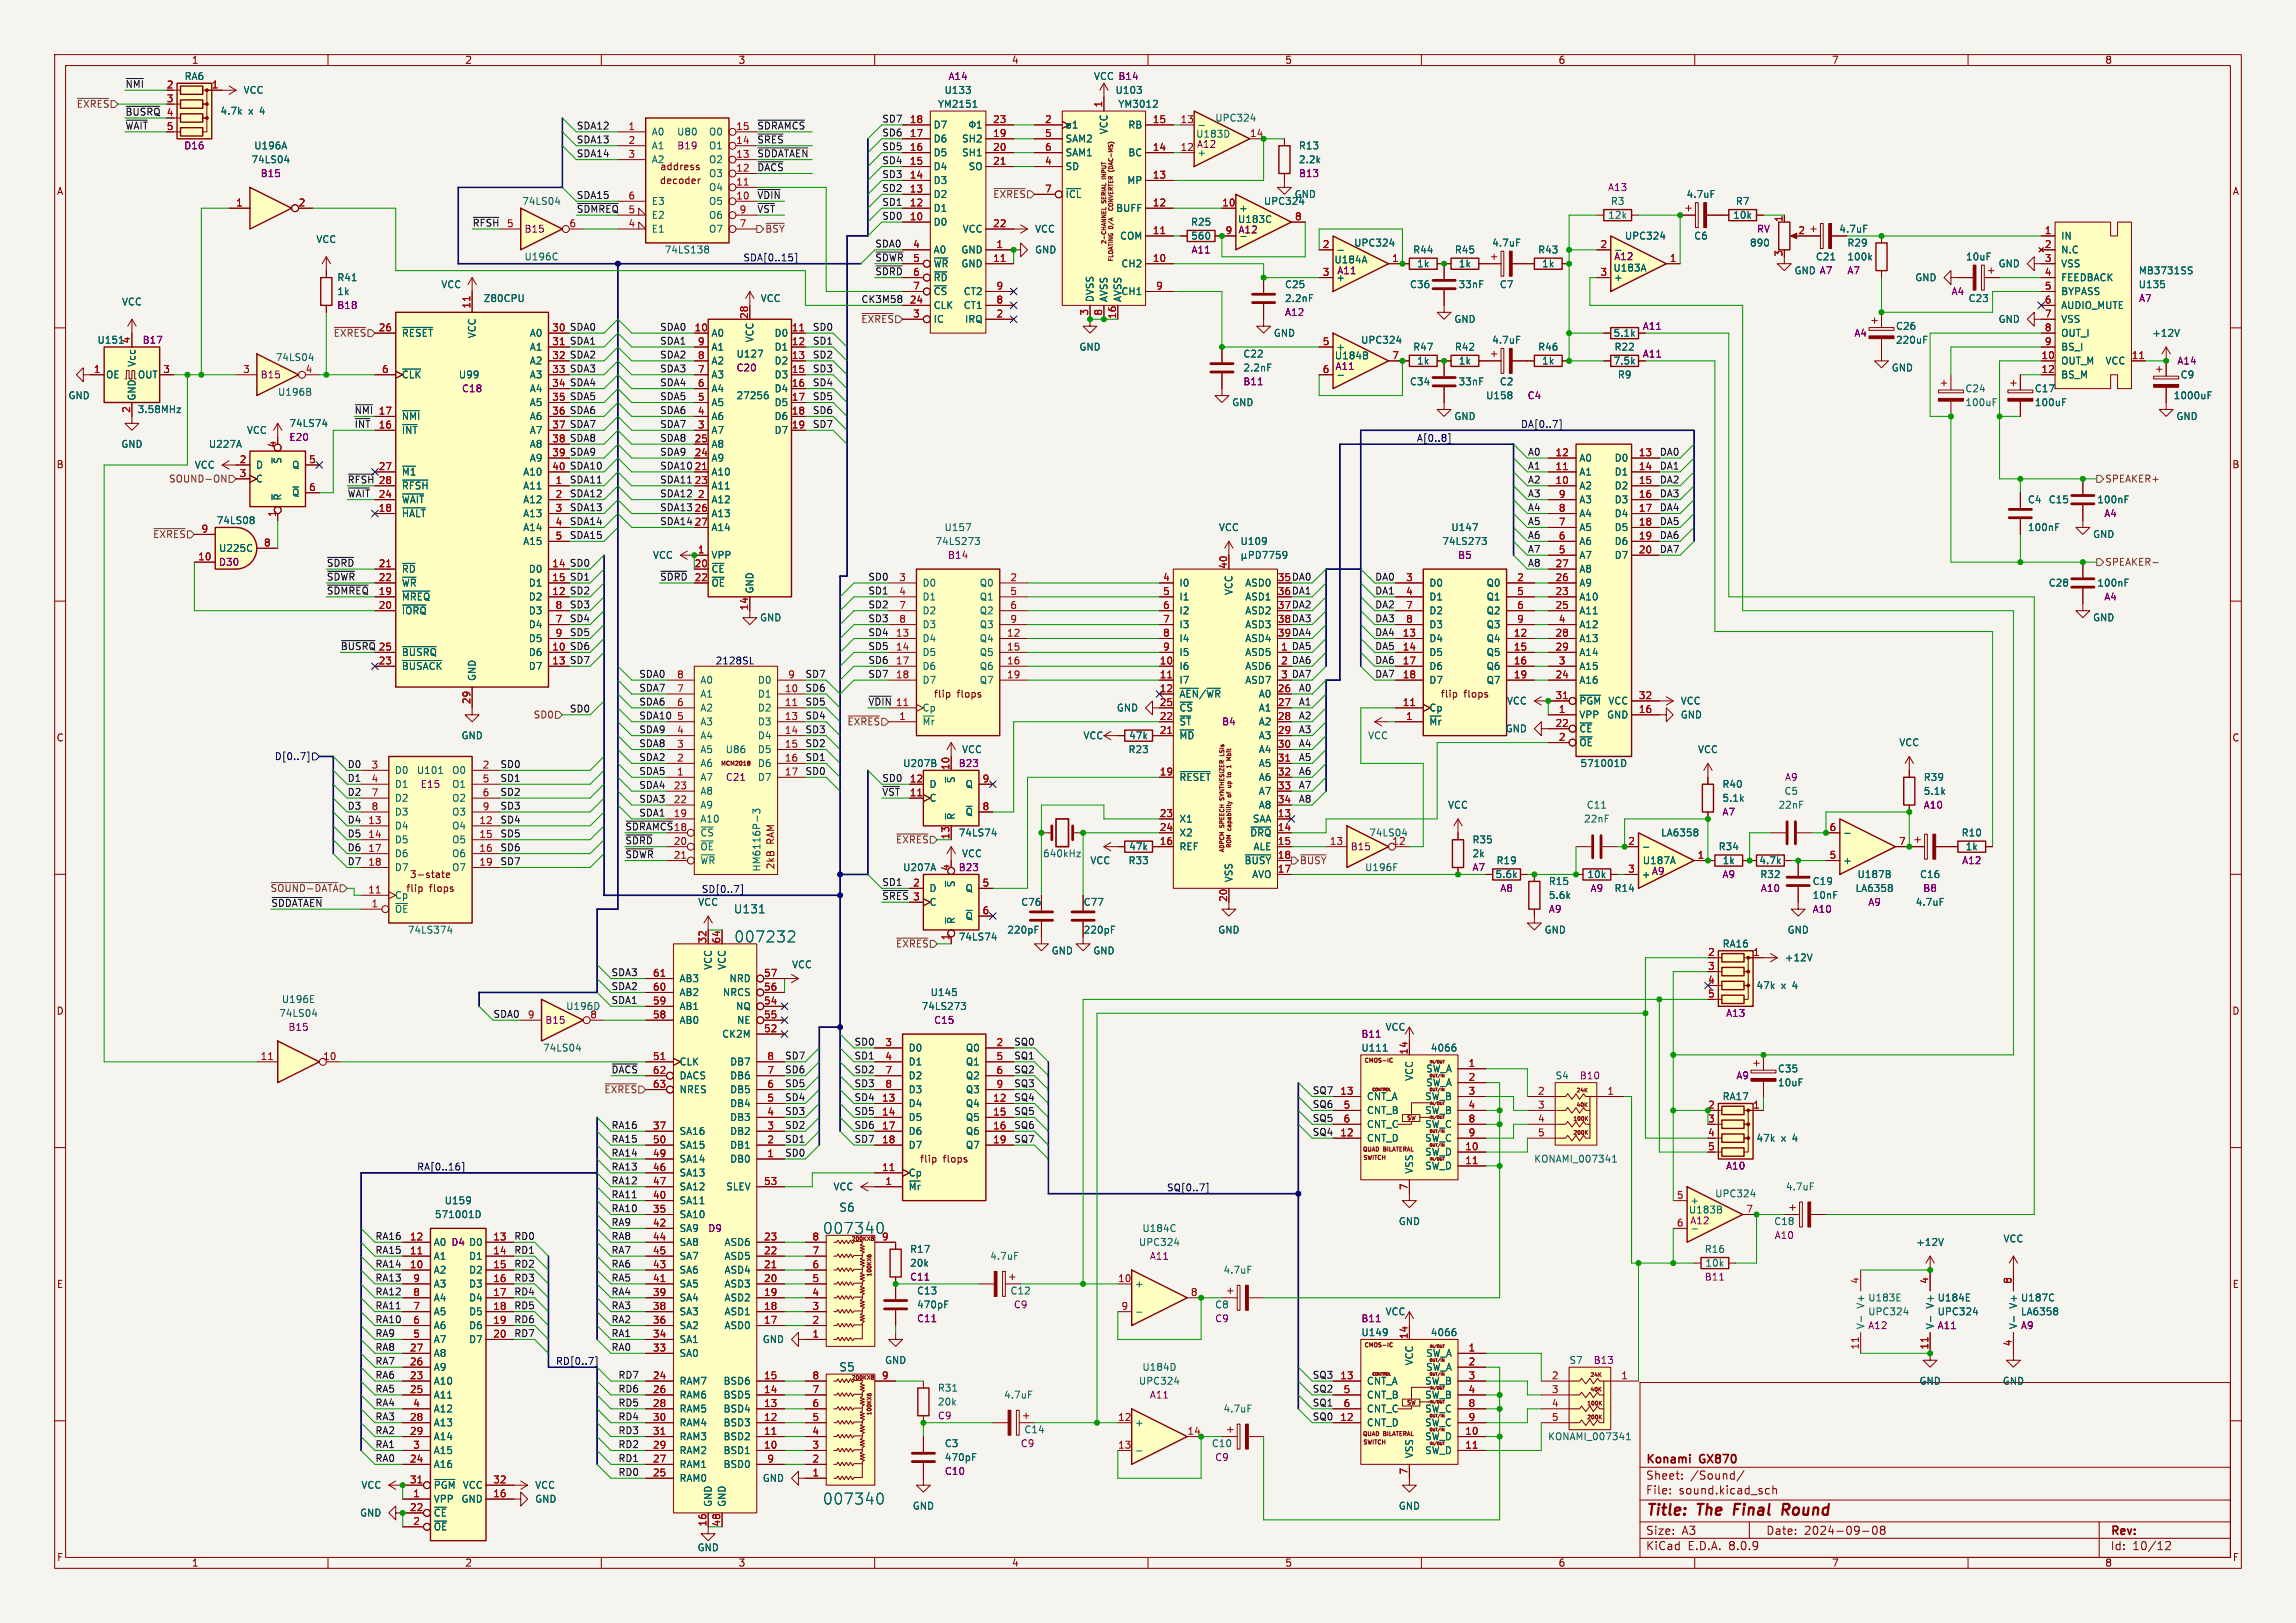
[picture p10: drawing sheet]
<svg xmlns="http://www.w3.org/2000/svg" width="420mm" height="297mm" viewBox="0 0 420 297" stroke-linecap="round" stroke-linejoin="round" font-family="sans-serif">
<defs><g id="words">
<g font-size="2.8" fill="#006464">
<text x="134.2" y="172.7">007232</text>
<text x="150.4" y="226">007340</text>
<text x="150.4" y="275.6">007340</text>
</g>
<g font-size="2.8" fill="#840000">
<text x="301" y="277.9">Title:</text>
<text x="310.6" y="277.9">The</text>
<text x="318" y="277.9">Final</text>
<text x="327.7" y="277.9">Round</text>
</g>
<g font-size="2.1" fill="#006464">
<text x="134.2" y="167.3">U131</text>
<text x="153.4" y="222">S6</text>
<text x="153.4" y="251.2">S5</text>
</g>
<g font-size="2.1" fill="#840000">
<text x="301" y="268.2">Konami</text>
<text x="311" y="268.2">GX870</text>
<text x="301" y="273.7">File:</text>
<text x="301" y="271">Sheet:</text>
<text x="307.1" y="273.7">sound.kicad_sch</text>
<text x="309.2" y="271">/Sound/</text>
<text x="301" y="281.1">Size:</text>
<text x="307.6" y="281.1">A3</text>
<text x="323" y="281.1">Date:</text>
<text x="330" y="281.1">2024-09-08</text>
<text x="386" y="281.3">Rev:</text>
<text x="301" y="283.9">KiCad</text>
<text x="308.7" y="283.9">E.D.A.</text>
<text x="316.3" y="283.9">8.0.9</text>
<text x="386" y="283.9">Id:</text>
<text x="390.1" y="283.9">10/12</text>
</g>
<g font-size="1.8" fill="#840000">
<text x="35" y="11.9">1</text>
<text x="85" y="11.9">2</text>
<text x="135" y="11.9">3</text>
<text x="185" y="11.9">4</text>
<text x="235" y="11.9">5</text>
<text x="285" y="11.9">6</text>
<text x="335" y="11.9">7</text>
<text x="385" y="11.9">8</text>
<text x="10.3" y="35.9">A</text>
<text x="120.6" y="33.9">decoder</text>
<text x="120.7" y="31.4">address</text>
<text x="408.3" y="35.9">A</text>
<text x="10.3" y="85.9">B</text>
<text x="408.2" y="85.9">B</text>
<text x="233.6" y="106.4">35 DA0</text>
<text x="233.6" y="109">36 DA1</text>
<text x="233.6" y="111.5">37 DA2</text>
<text x="233.6" y="114">38 DA3</text>
<text x="233.6" y="116.6">39 DA4</text>
<text x="234.2" y="121.7">2 DA6</text>
<text x="170.7" y="127.9">flip</text>
<text x="175.1" y="127.9">flops</text>
<text x="263.4" y="127.9">flip</text>
<text x="267.8" y="127.9">flops</text>
<text x="10.3" y="135.9">C</text>
<text x="408.2" y="135.9">C</text>
<text x="141.8" y="154.5" transform="rotate(-90 141.8 154.5)">RAM</text>
<text x="74.9" y="160.9">3-state</text>
<text x="141.8" y="159.2" transform="rotate(-90 141.8 159.2)">2kB</text>
<text x="74.2" y="163.4">flip</text>
<text x="78.5" y="163.4">flops</text>
<text x="10.3" y="185.9">D</text>
<text x="408.2" y="185.9">D</text>
<text x="168.2" y="213">flip</text>
<text x="172.5" y="213">flops</text>
<text x="10.3" y="235.9">E</text>
<text x="408.3" y="235.9">E</text>
<text x="10.3" y="285.9">F</text>
<text x="35" y="286.9">1</text>
<text x="85" y="286.9">2</text>
<text x="135" y="286.9">3</text>
<text x="185" y="286.9">4</text>
<text x="235" y="286.9">5</text>
<text x="285" y="286.9">6</text>
<text x="335" y="286.9">7</text>
<text x="385" y="286.9">8</text>
<text x="408.3" y="285.9">F</text>
</g>
<g font-size="1.8" fill="#0f0f0f">
<text x="22.9" y="16.2">~{NMI}</text>
<text x="22.9" y="23.8">~{WAIT} 5</text>
<text x="22.9" y="21.2">~{BUSRQ}</text>
<text x="105.4" y="23.8">SDA12</text>
<text x="138.4" y="23.8">~{SDRAMCS}</text>
<text x="161.3" y="22.5">SD7</text>
<text x="105.4" y="26.3">SDA13</text>
<text x="105.4" y="28.9">SDA14</text>
<text x="138.4" y="28.9">~{SDDATAEN}</text>
<text x="138.4" y="26.3">~{SRES}</text>
<text x="161.3" y="27.6">SD5</text>
<text x="161.3" y="25.1">SD6</text>
<text x="138.4" y="31.4">~{DACS}</text>
<text x="161.3" y="30.1">SD4</text>
<text x="161.3" y="32.7">SD3</text>
<text x="161.3" y="35.2">SD2</text>
<text x="86.4" y="41.6">~{RFSH}5</text>
<text x="105.4" y="36.5">SDA15</text>
<text x="105.4" y="39">~{SDMREQ}5</text>
<text x="138.4" y="39">~{VST}</text>
<text x="138.4" y="36.5">~{VDIN}</text>
<text x="161.3" y="37.8">SD1</text>
<text x="161.3" y="40.3">SD0</text>
<text x="160" y="45.4">SDA0</text>
<text x="160" y="47.9">~{SDWR}5</text>
<text x="160" y="50.5">~{SDRD}6</text>
<text x="157.5" y="55.5">CK3M58</text>
<text x="104.1" y="65.7">SDA2</text>
<text x="104.1" y="60.6">SDA0</text>
<text x="104.1" y="63.2">SDA1</text>
<text x="120.6" y="65.7">SDA2</text>
<text x="120.6" y="60.6">SDA0</text>
<text x="120.6" y="63.2">SDA1</text>
<text x="148.6" y="65.7">SD2</text>
<text x="148.6" y="60.6">SD0</text>
<text x="148.6" y="63.2">SD1</text>
<text x="104.1" y="70.8">SDA4</text>
<text x="104.1" y="68.2">SDA3</text>
<text x="120.6" y="70.8">SDA4</text>
<text x="120.6" y="68.2">SDA3</text>
<text x="148.6" y="68.2">SD3</text>
<text x="148.6" y="70.8">SD4</text>
<text x="64.8" y="75.9">~{NMI}</text>
<text x="104.1" y="75.9">SDA6</text>
<text x="104.1" y="73.3">SDA5</text>
<text x="120.6" y="73.3">SDA5</text>
<text x="120.6" y="75.9">SDA6</text>
<text x="148.6" y="73.3">SD5</text>
<text x="148.6" y="75.9">SD6</text>
<text x="64.8" y="78.4">~{INT}16</text>
<text x="104.1" y="80.9">SDA8</text>
<text x="104.1" y="83.5">SDA9</text>
<text x="104.1" y="78.4">SDA7</text>
<text x="120.6" y="80.9">SDA8</text>
<text x="120.6" y="83.5">SDA9</text>
<text x="120.6" y="78.4">SDA7</text>
<text x="148.6" y="78.4">SD7</text>
<text x="279.4" y="83.5">A0</text>
<text x="303.5" y="83.5">DA0</text>
<text x="63.5" y="88.6">~{RFSH}</text>
<text x="104.1" y="88.6">SDA11</text>
<text x="104.1" y="86">SDA10</text>
<text x="120.6" y="88.6">SDA11</text>
<text x="120.6" y="86">SDA10</text>
<text x="279.4" y="88.6">A2</text>
<text x="279.4" y="86">A1</text>
<text x="303.5" y="86">DA1</text>
<text x="303.5" y="88.6">DA2</text>
<text x="63.5" y="91.1">~{WAIT}</text>
<text x="104.1" y="91.1">SDA12</text>
<text x="104.1" y="93.6">SDA13</text>
<text x="120.6" y="91.1">SDA12</text>
<text x="120.6" y="93.6">SDA13</text>
<text x="279.4" y="91.1">A3</text>
<text x="279.4" y="93.6">A4</text>
<text x="303.5" y="93.6">DA4</text>
<text x="303.5" y="91.1">DA3</text>
<text x="104.1" y="98.7">SDA15</text>
<text x="104.1" y="96.2">SDA14</text>
<text x="120.6" y="96.2">SDA14</text>
<text x="279.4" y="101.3">A7</text>
<text x="279.4" y="98.7">A6</text>
<text x="279.4" y="96.2">A5</text>
<text x="303.5" y="96.2">DA5</text>
<text x="303.5" y="98.7">DA6</text>
<text x="303.5" y="101.3">DA7</text>
<text x="59.7" y="106.3">~{SDWR}</text>
<text x="59.7" y="103.8">~{SDRD}</text>
<text x="104.1" y="103.8">SD0</text>
<text x="104.1" y="106.3">SD1</text>
<text x="120.6" y="106.3">~{SDRD}</text>
<text x="158.7" y="106.3">SD0</text>
<text x="251.5" y="106.3">DA0</text>
<text x="279.4" y="103.8">A8</text>
<text x="59.7" y="108.9">~{SDMREQ}19</text>
<text x="104.1" y="114">SD4</text>
<text x="104.1" y="111.4">SD3</text>
<text x="104.1" y="108.9">SD2</text>
<text x="158.7" y="111.4">SD2</text>
<text x="158.7" y="108.9">SD1</text>
<text x="158.7" y="114">SD3</text>
<text x="251.5" y="114">DA3</text>
<text x="251.5" y="108.9">DA1</text>
<text x="251.5" y="111.4">DA2</text>
<text x="62.2" y="119">~{BUSRQ}</text>
<text x="104.1" y="116.5">SD5</text>
<text x="104.1" y="119">SD6</text>
<text x="158.7" y="116.5">SD4</text>
<text x="158.7" y="119">SD5</text>
<text x="234.2" y="119.1">1 DA5</text>
<text x="251.5" y="116.5">DA4</text>
<text x="251.5" y="119">DA5</text>
<text x="104.1" y="121.6">SD7</text>
<text x="116.8" y="124.1">SDA0</text>
<text x="147.2" y="124.1">SD7</text>
<text x="158.7" y="121.6">SD6</text>
<text x="158.7" y="124.1">SD7</text>
<text x="234.2" y="124.2">3 DA7</text>
<text x="251.5" y="124.1">DA7</text>
<text x="251.5" y="121.6">DA6</text>
<text x="104.1" y="130.5">SD0</text>
<text x="116.8" y="131.7">SDA10</text>
<text x="116.8" y="126.7">SDA7</text>
<text x="116.8" y="129.2">SDA6</text>
<text x="147.2" y="126.7">SD6</text>
<text x="147.2" y="129.2">SD5</text>
<text x="147.2" y="131.7">SD4</text>
<text x="158.7" y="129.2">~{VDIN}</text>
<text x="237.5" y="129.2">A1</text>
<text x="237.5" y="126.7">A0</text>
<text x="237.5" y="131.7">A2</text>
<text x="116.8" y="134.3">SDA9</text>
<text x="116.8" y="136.8">SDA8</text>
<text x="147.2" y="134.3">SD3</text>
<text x="147.2" y="136.8">SD2</text>
<text x="237.5" y="136.8">A4</text>
<text x="237.5" y="134.3">A3</text>
<text x="63.5" y="143.2">D1</text>
<text x="91.4" y="140.6">SD0</text>
<text x="91.4" y="143.2">SD1</text>
<text x="116.8" y="139.4">SDA2</text>
<text x="116.8" y="141.9">SDA5</text>
<text x="147.2" y="141.9">SD0</text>
<text x="147.2" y="139.4">SD1</text>
<text x="161.3" y="143.2">SD0</text>
<text x="237.5" y="141.9">A6</text>
<text x="237.5" y="139.4">A5</text>
<text x="91.4" y="145.7">SD2</text>
<text x="91.4" y="148.2">SD3</text>
<text x="116.8" y="147">SDA3</text>
<text x="116.8" y="144.4">SDA4</text>
<text x="116.8" y="149.5">SDA1</text>
<text x="161.3" y="145.7">~{VST}11</text>
<text x="237.5" y="147">A8</text>
<text x="237.5" y="144.4">A7</text>
<text x="91.4" y="155.9">SD6</text>
<text x="91.4" y="153.3">SD5</text>
<text x="91.4" y="150.8">SD4</text>
<text x="114.3" y="154.6">~{SDRD}</text>
<text x="114.3" y="152.1">~{SDRAMCS}</text>
<text x="123.1" y="152.1">18</text>
<text x="91.4" y="158.4">SD7</text>
<text x="114.3" y="157.1">~{SDWR} 21</text>
<text x="49.5" y="166">~{SDDATAEN}</text>
<text x="161.3" y="162.2">SD1</text>
<text x="161.3" y="164.8">~{SRES}</text>
<text x="111.8" y="178.7">SDA3</text>
<text x="111.8" y="183.8">SDA1</text>
<text x="111.8" y="181.3">SDA2</text>
<text x="90.2" y="186.3">SDA0</text>
<text x="156.2" y="191.4">SD0</text>
<text x="185.4" y="191.4">SQ0</text>
<text x="111.8" y="196.5">~{DACS} 62</text>
<text x="143.5" y="196.5">SD6</text>
<text x="143.5" y="194">SD7</text>
<text x="156.2" y="194">SD1</text>
<text x="156.2" y="196.5">SD2</text>
<text x="185.4" y="196.5">SQ2</text>
<text x="185.4" y="194">SQ1</text>
<text x="143.5" y="201.6">SD4</text>
<text x="143.5" y="199">SD5</text>
<text x="156.2" y="201.6">SD4</text>
<text x="156.2" y="199">SD3</text>
<text x="185.4" y="199">SQ3</text>
<text x="185.4" y="201.6">SQ4</text>
<text x="240" y="202.9">SQ6</text>
<text x="240" y="200.3">SQ7</text>
<text x="111.8" y="206.7">RA16</text>
<text x="111.8" y="209.2">RA15</text>
<text x="143.5" y="206.7">SD2</text>
<text x="143.5" y="209.2">SD1</text>
<text x="143.5" y="204.1">SD3</text>
<text x="156.2" y="206.7">SD6</text>
<text x="156.2" y="204.1">SD5</text>
<text x="156.2" y="209.2">SD7</text>
<text x="185.4" y="204.1">SQ5</text>
<text x="185.4" y="206.7">SQ6</text>
<text x="185.4" y="209.2">SQ7</text>
<text x="240" y="205.4">SQ5</text>
<text x="240" y="207.9">SQ4</text>
<text x="111.8" y="214.3">RA13</text>
<text x="111.8" y="211.7">RA14</text>
<text x="143.5" y="211.7">SD0</text>
<text x="111.8" y="216.8">RA12</text>
<text x="111.8" y="219.4">RA11</text>
<text x="111.8" y="221.9">RA10</text>
<text x="68.6" y="227">RA16</text>
<text x="94" y="227">RD0</text>
<text x="111.8" y="224.4">RA9</text>
<text x="111.8" y="227">RA8</text>
<text x="68.6" y="229.5">RA15</text>
<text x="68.6" y="232.1">RA14</text>
<text x="94" y="229.5">RD1</text>
<text x="94" y="232.1">RD2</text>
<text x="111.8" y="232.1">RA6</text>
<text x="111.8" y="229.5">RA7</text>
<text x="68.6" y="234.6">RA13</text>
<text x="68.6" y="237.1">RA12</text>
<text x="68.6" y="239.7">RA11</text>
<text x="94" y="239.7">RD5</text>
<text x="94" y="237.1">RD4</text>
<text x="94" y="234.6">RD3</text>
<text x="111.8" y="237.1">RA4</text>
<text x="111.8" y="234.6">RA5</text>
<text x="111.8" y="239.7">RA3</text>
<text x="68.6" y="244.8">RA9</text>
<text x="68.6" y="242.2">RA10</text>
<text x="94" y="242.2">RD6</text>
<text x="94" y="244.8">RD7</text>
<text x="111.8" y="244.8">RA1</text>
<text x="111.8" y="242.2">RA2</text>
<text x="68.6" y="247.3">RA8</text>
<text x="68.6" y="249.8">RA7</text>
<text x="111.8" y="247.3">RA0</text>
<text x="68.6" y="254.9">RA5</text>
<text x="68.6" y="252.4">RA6</text>
<text x="68.6" y="257.5">RA4</text>
<text x="113" y="257.5">RD5</text>
<text x="113" y="254.9">RD6</text>
<text x="113" y="252.4">RD7</text>
<text x="240" y="254.9">SQ2</text>
<text x="240" y="257.5">SQ1</text>
<text x="240" y="252.4">SQ3</text>
<text x="68.6" y="260">RA3</text>
<text x="68.6" y="262.5">RA2</text>
<text x="113" y="260">RD4</text>
<text x="113" y="262.5">RD3</text>
<text x="240" y="260">SQ0</text>
<text x="68.6" y="265.1">RA1</text>
<text x="68.6" y="267.6">RA0</text>
<text x="113" y="267.6">RD1</text>
<text x="113" y="265.1">RD2</text>
<text x="113" y="270.2">RD0</text>
</g>
<g font-size="1.8" fill="#a90000">
<text x="30.4" y="16.3">2</text>
<text x="38.7" y="16.3">1</text>
<text x="30.4" y="18.8">3</text>
<text x="30.4" y="21.3">4</text>
<text x="30.4" y="23.9">5</text>
<text x="114.9" y="23.9">1</text>
<text x="134.6" y="23.9">15</text>
<text x="166.3" y="22.6">18</text>
<text x="181.6" y="22.6">23</text>
<text x="191.1" y="22.6">2</text>
<text x="201.7" y="19.8" transform="rotate(-90 201.7 19.8)">1</text>
<text x="210.8" y="22.6">15</text>
<text x="215.9" y="22.6">13</text>
<text x="114.9" y="26.4">2</text>
<text x="114.9" y="29">3</text>
<text x="134.6" y="29">13</text>
<text x="134.6" y="26.4">14</text>
<text x="166.3" y="27.7">16</text>
<text x="166.3" y="25.1">17</text>
<text x="181.6" y="25.1">19</text>
<text x="181.6" y="27.7">20</text>
<text x="191.1" y="25.1">5</text>
<text x="191.1" y="27.7">6</text>
<text x="210.8" y="27.7">14</text>
<text x="215.9" y="27.7">12</text>
<text x="228.6" y="25.1">14</text>
<text x="134.6" y="34">11</text>
<text x="134.6" y="31.5">12</text>
<text x="166.3" y="35.3">13</text>
<text x="166.3" y="32.8">14</text>
<text x="166.3" y="30.2">15</text>
<text x="181.6" y="30.2">21</text>
<text x="191.1" y="30.2">4</text>
<text x="191.1" y="35.3">7</text>
<text x="210.8" y="32.8">13</text>
<text x="43.1" y="37.8">1</text>
<text x="54.5" y="37.8">2</text>
<text x="104.1" y="41.7">6</text>
<text x="114.9" y="41.7">4</text>
<text x="114.9" y="36.6">6</text>
<text x="134.6" y="36.6">10</text>
<text x="135.2" y="41.7">7</text>
<text x="135.2" y="39.1">9</text>
<text x="166.3" y="40.4">10</text>
<text x="166.3" y="37.8">12</text>
<text x="181.6" y="41.7">22</text>
<text x="210.8" y="37.8">12</text>
<text x="223.5" y="37.8">10</text>
<text x="236.8" y="40.4">8</text>
<text x="326.1" y="40.7" transform="rotate(-90 326.1 40.7)">1</text>
<text x="166.9" y="45.5">4</text>
<text x="182.2" y="45.5">1</text>
<text x="210.8" y="42.9">11</text>
<text x="224.1" y="42.9">9</text>
<text x="241.9" y="45.5">2</text>
<text x="292.7" y="45.5">2</text>
<text x="326.1" y="47.1" transform="rotate(-90 326.1 47.1)">3</text>
<text x="328.9" y="42.9">2</text>
<text x="373.9" y="42.9">1</text>
<text x="373.9" y="45.5">2</text>
<text x="166.9" y="53.1">7</text>
<text x="166.9" y="48">5</text>
<text x="166.9" y="50.5">6</text>
<text x="181.6" y="48">11</text>
<text x="182.2" y="53.1">9</text>
<text x="210.8" y="48">10</text>
<text x="211.4" y="53.1">9</text>
<text x="241.9" y="50.5">3</text>
<text x="254.6" y="48">1</text>
<text x="292.7" y="50.5">3</text>
<text x="305.4" y="48">1</text>
<text x="373.9" y="48">3</text>
<text x="373.9" y="50.5">4</text>
<text x="373.9" y="53.1">5</text>
<text x="86.1" y="56.6" transform="rotate(-90 86.1 56.6)">11</text>
<text x="136.9" y="58.5" transform="rotate(-90 136.9 58.5)">28</text>
<text x="166.3" y="55.6">24</text>
<text x="166.9" y="58.2">3</text>
<text x="182.2" y="58.2">2</text>
<text x="182.2" y="55.6">8</text>
<text x="199.1" y="57.9" transform="rotate(-90 199.1 57.9)">3</text>
<text x="201.7" y="57.9" transform="rotate(-90 201.7 57.9)">8</text>
<text x="204.2" y="58.5" transform="rotate(-90 204.2 58.5)">16</text>
<text x="373.9" y="55.6">6</text>
<text x="373.9" y="58.2">7</text>
<text x="23.9" y="62.9" transform="rotate(-90 23.9 62.9)">4</text>
<text x="69.2" y="60.7">26</text>
<text x="100.9" y="60.7">30</text>
<text x="100.9" y="63.2">31</text>
<text x="100.9" y="65.8">32</text>
<text x="127" y="60.7">10</text>
<text x="127.6" y="65.8">8</text>
<text x="127.6" y="63.2">9</text>
<text x="144.7" y="60.7">11</text>
<text x="144.7" y="63.2">12</text>
<text x="144.7" y="65.8">13</text>
<text x="241.9" y="63.2">5</text>
<text x="254.6" y="65.8">7</text>
<text x="373.3" y="65.8">10</text>
<text x="373.9" y="60.7">8</text>
<text x="373.9" y="63.2">9</text>
<text x="389.8" y="65.8">11</text>
<text x="17.1" y="68.3">1</text>
<text x="29.8" y="68.3">3</text>
<text x="44.4" y="68.3">3</text>
<text x="55.8" y="68.3">4</text>
<text x="69.8" y="68.3">6</text>
<text x="100.9" y="68.3">33</text>
<text x="100.9" y="70.9">34</text>
<text x="127.6" y="70.9">6</text>
<text x="127.6" y="68.3">7</text>
<text x="144.7" y="68.3">15</text>
<text x="144.7" y="70.9">16</text>
<text x="241.9" y="68.3">6</text>
<text x="373.3" y="68.3">12</text>
<text x="23.9" y="75.6" transform="rotate(-90 23.9 75.6)">2</text>
<text x="69.2" y="75.9">17</text>
<text x="100.9" y="73.4">35</text>
<text x="100.9" y="75.9">36</text>
<text x="127.6" y="75.9">4</text>
<text x="127.6" y="73.4">5</text>
<text x="144.7" y="73.4">17</text>
<text x="144.7" y="75.9">18</text>
<text x="50.5" y="82" transform="rotate(-90 50.5 82)">4</text>
<text x="69.2" y="78.5">16</text>
<text x="100.9" y="78.5">37</text>
<text x="100.9" y="81">38</text>
<text x="100.9" y="83.6">39</text>
<text x="127" y="83.6">24</text>
<text x="127" y="81">25</text>
<text x="127.6" y="78.5">3</text>
<text x="144.7" y="78.5">19</text>
<text x="284.4" y="83.6">12</text>
<text x="299.7" y="83.6">13</text>
<text x="43.7" y="84.8">2</text>
<text x="43.7" y="87.4">3</text>
<text x="56.4" y="84.8">5</text>
<text x="56.4" y="89.9">6</text>
<text x="69.2" y="86.1">27</text>
<text x="69.2" y="88.6">28</text>
<text x="100.9" y="86.1">40</text>
<text x="101.5" y="88.6">1</text>
<text x="127" y="86.1">21</text>
<text x="127" y="88.6">23</text>
<text x="284.4" y="88.6">10</text>
<text x="284.4" y="86.1">11</text>
<text x="299.7" y="86.1">14</text>
<text x="299.7" y="88.6">15</text>
<text x="50.5" y="94.7" transform="rotate(-90 50.5 94.7)">1</text>
<text x="69.2" y="93.7">18</text>
<text x="69.2" y="91.2">24</text>
<text x="101.5" y="91.2">2</text>
<text x="101.5" y="93.7">3</text>
<text x="127" y="93.7">26</text>
<text x="127.6" y="91.2">2</text>
<text x="285" y="93.7">8</text>
<text x="285" y="91.2">9</text>
<text x="299.7" y="91.2">16</text>
<text x="299.7" y="93.7">17</text>
<text x="36.8" y="97.5">9</text>
<text x="48.2" y="100.1">8</text>
<text x="101.5" y="96.3">4</text>
<text x="101.5" y="98.8">5</text>
<text x="127" y="96.3">27</text>
<text x="127.6" y="101.3">1</text>
<text x="285" y="101.3">5</text>
<text x="285" y="98.8">6</text>
<text x="285" y="96.3">7</text>
<text x="299.7" y="96.3">18</text>
<text x="299.7" y="98.8">19</text>
<text x="299.7" y="101.3">20</text>
<text x="36.2" y="102.6">10</text>
<text x="69.2" y="103.9">21</text>
<text x="69.2" y="106.4">22</text>
<text x="100.9" y="103.9">14</text>
<text x="100.9" y="106.4">15</text>
<text x="127" y="103.9">20</text>
<text x="127" y="106.4">22</text>
<text x="164.4" y="106.4">3</text>
<text x="184.7" y="106.4">2</text>
<text x="212.7" y="106.4">4</text>
<text x="224.5" y="104.2" transform="rotate(-90 224.5 104.2)">40</text>
<text x="233.6" y="106.4">35</text>
<text x="257.1" y="106.4">3</text>
<text x="277.4" y="106.4">2</text>
<text x="284.4" y="106.4">26</text>
<text x="284.4" y="103.9">27</text>
<text x="69.2" y="111.5">20</text>
<text x="69.2" y="109">19</text>
<text x="100.9" y="109">12</text>
<text x="101.5" y="111.5">8</text>
<text x="136.9" y="111.8" transform="rotate(-90 136.9 111.8)">14</text>
<text x="164.4" y="109">4</text>
<text x="164.4" y="111.5">7</text>
<text x="184.7" y="109">5</text>
<text x="184.7" y="111.5">6</text>
<text x="212.7" y="109">5</text>
<text x="212.7" y="111.5">6</text>
<text x="233.6" y="109">36</text>
<text x="233.6" y="111.5">37</text>
<text x="257.1" y="109">4</text>
<text x="257.1" y="111.5">7</text>
<text x="277.4" y="109">5</text>
<text x="277.4" y="111.5">6</text>
<text x="284.4" y="109">23</text>
<text x="284.4" y="111.5">25</text>
<text x="69.2" y="119.1">25</text>
<text x="100.9" y="119.1">10</text>
<text x="101.5" y="114">7</text>
<text x="101.5" y="116.6">9</text>
<text x="163.8" y="116.6">13</text>
<text x="163.8" y="119.1">14</text>
<text x="164.4" y="114">8</text>
<text x="184.1" y="116.6">12</text>
<text x="184.1" y="119.1">15</text>
<text x="184.7" y="114">9</text>
<text x="212.7" y="114">7</text>
<text x="212.7" y="116.6">8</text>
<text x="212.7" y="119.1">9</text>
<text x="233.6" y="114">38</text>
<text x="233.6" y="116.6">39</text>
<text x="234.2" y="119.1">1</text>
<text x="256.5" y="116.6">13</text>
<text x="256.5" y="119.1">14</text>
<text x="257.1" y="114">8</text>
<text x="276.8" y="116.6">12</text>
<text x="276.8" y="119.1">15</text>
<text x="277.4" y="114">9</text>
<text x="284.4" y="116.6">28</text>
<text x="284.4" y="119.1">29</text>
<text x="285" y="114">4</text>
<text x="69.2" y="121.7">23</text>
<text x="100.9" y="121.7">13</text>
<text x="123.8" y="124.2">8</text>
<text x="144.1" y="124.2">9</text>
<text x="163.8" y="121.7">17</text>
<text x="163.8" y="124.2">18</text>
<text x="184.1" y="121.7">16</text>
<text x="184.1" y="124.2">19</text>
<text x="212" y="121.7">10</text>
<text x="212" y="124.2">11</text>
<text x="234.2" y="121.7">2</text>
<text x="234.2" y="124.2">3</text>
<text x="256.5" y="121.7">17</text>
<text x="256.5" y="124.2">18</text>
<text x="276.8" y="121.7">16</text>
<text x="276.8" y="124.2">19</text>
<text x="284.4" y="124.2">24</text>
<text x="285" y="121.7">3</text>
<text x="86.1" y="128.9" transform="rotate(-90 86.1 128.9)">29</text>
<text x="123.8" y="131.8">5</text>
<text x="123.8" y="129.3">6</text>
<text x="123.8" y="126.7">7</text>
<text x="143.5" y="126.7">10</text>
<text x="143.5" y="129.3">11</text>
<text x="143.5" y="131.8">13</text>
<text x="163.8" y="129.3">11</text>
<text x="164.4" y="131.8">1</text>
<text x="212" y="126.7">12</text>
<text x="212" y="131.8">22</text>
<text x="212" y="129.3">25</text>
<text x="233.6" y="126.7">26</text>
<text x="233.6" y="129.3">27</text>
<text x="233.6" y="131.8">28</text>
<text x="256.5" y="129.3">11</text>
<text x="257.1" y="131.8">1</text>
<text x="284.4" y="128">31</text>
<text x="285" y="130.6">1</text>
<text x="299.7" y="130.6">16</text>
<text x="299.7" y="128">32</text>
<text x="123.8" y="136.9">3</text>
<text x="123.8" y="134.4">4</text>
<text x="143.5" y="134.4">14</text>
<text x="143.5" y="136.9">15</text>
<text x="212" y="134.4">21</text>
<text x="233.6" y="134.4">29</text>
<text x="233.6" y="136.9">30</text>
<text x="284.4" y="133.1">22</text>
<text x="285" y="135.6">2</text>
<text x="67.9" y="140.7">3</text>
<text x="67.9" y="143.3">4</text>
<text x="88.2" y="140.7">2</text>
<text x="88.2" y="143.3">5</text>
<text x="123.8" y="142">1</text>
<text x="123.8" y="139.4">2</text>
<text x="143.5" y="139.4">16</text>
<text x="143.5" y="142">17</text>
<text x="166.3" y="143.3">12</text>
<text x="173.7" y="141" transform="rotate(-90 173.7 141)">10</text>
<text x="179.6" y="143.3">9</text>
<text x="212" y="142">19</text>
<text x="233.6" y="139.4">31</text>
<text x="233.6" y="142">32</text>
<text x="67.9" y="145.8">7</text>
<text x="67.9" y="148.3">8</text>
<text x="88.2" y="145.8">6</text>
<text x="88.2" y="148.3">9</text>
<text x="123.1" y="149.6">19</text>
<text x="123.1" y="147.1">22</text>
<text x="123.1" y="144.5">23</text>
<text x="166.3" y="145.8">11</text>
<text x="179.6" y="148.3">8</text>
<text x="212" y="149.6">23</text>
<text x="233.6" y="149.6">13</text>
<text x="233.6" y="144.5">33</text>
<text x="233.6" y="147.1">34</text>
<text x="67.3" y="150.9">13</text>
<text x="67.3" y="153.4">14</text>
<text x="67.3" y="156">17</text>
<text x="87.6" y="150.9">12</text>
<text x="87.6" y="153.4">15</text>
<text x="87.6" y="156">16</text>
<text x="123.1" y="154.7">20</text>
<text x="173.7" y="153.7" transform="rotate(-90 173.7 153.7)">13</text>
<text x="212" y="154.7">16</text>
<text x="212" y="152.1">24</text>
<text x="233.6" y="152.1">14</text>
<text x="233.6" y="154.7">15</text>
<text x="243.2" y="154.7">13</text>
<text x="297.7" y="154.7">2</text>
<text x="334.6" y="152.1">6</text>
<text x="347.3" y="154.7">7</text>
<text x="67.3" y="158.5">18</text>
<text x="87.6" y="158.5">19</text>
<text x="173.7" y="159.5" transform="rotate(-90 173.7 159.5)">4</text>
<text x="233.6" y="159.8">17</text>
<text x="233.6" y="157.2">18</text>
<text x="297.7" y="159.8">3</text>
<text x="310.4" y="157.2">1</text>
<text x="334.6" y="157.2">5</text>
<text x="67.3" y="163.6">11</text>
<text x="67.9" y="166.1">1</text>
<text x="166.9" y="162.3">2</text>
<text x="166.9" y="164.8">3</text>
<text x="179.6" y="162.3">5</text>
<text x="179.6" y="167.4">6</text>
<text x="224.5" y="165.1" transform="rotate(-90 224.5 165.1)">20</text>
<text x="129.3" y="172.8" transform="rotate(-90 129.3 172.8)">32</text>
<text x="131.8" y="172.8" transform="rotate(-90 131.8 172.8)">64</text>
<text x="173.7" y="172.2" transform="rotate(-90 173.7 172.2)">1</text>
<text x="119.3" y="178.8">61</text>
<text x="139.7" y="178.8">57</text>
<text x="312.3" y="175">2</text>
<text x="312.3" y="177.5">3</text>
<text x="320.6" y="175">1</text>
<text x="119.3" y="183.9">59</text>
<text x="119.3" y="181.4">60</text>
<text x="139.7" y="183.9">54</text>
<text x="139.7" y="181.4">56</text>
<text x="312.3" y="180.1">4</text>
<text x="312.3" y="182.6">5</text>
<text x="96.4" y="186.4">9</text>
<text x="119.3" y="186.4">58</text>
<text x="139.7" y="189">52</text>
<text x="139.7" y="186.4">55</text>
<text x="161.9" y="191.5">3</text>
<text x="182.2" y="191.5">2</text>
<text x="47.6" y="194.1">11</text>
<text x="59" y="194.1">10</text>
<text x="119.3" y="194.1">51</text>
<text x="119.3" y="196.6">62</text>
<text x="140.3" y="196.6">7</text>
<text x="140.3" y="194.1">8</text>
<text x="161.9" y="194.1">4</text>
<text x="161.9" y="196.6">7</text>
<text x="182.2" y="194.1">5</text>
<text x="182.2" y="196.6">6</text>
<text x="257.6" y="193.1" transform="rotate(-90 257.6 193.1)">14</text>
<text x="268.5" y="195.3">1</text>
<text x="268.5" y="197.9">2</text>
<text x="119.3" y="199.1">63</text>
<text x="140.3" y="201.7">5</text>
<text x="140.3" y="199.1">6</text>
<text x="161.2" y="201.7">13</text>
<text x="161.9" y="199.1">8</text>
<text x="181.6" y="201.7">12</text>
<text x="182.2" y="199.1">9</text>
<text x="245.1" y="200.4">13</text>
<text x="245.7" y="202.9">5</text>
<text x="268.5" y="200.4">3</text>
<text x="268.5" y="202.9">4</text>
<text x="281.2" y="200.4">2</text>
<text x="281.2" y="202.9">3</text>
<text x="293.9" y="200.4">1</text>
<text x="312.3" y="202.9">2</text>
<text x="320.6" y="202.9">1</text>
<text x="119.3" y="206.8">37</text>
<text x="119.3" y="209.3">50</text>
<text x="140.3" y="209.3">2</text>
<text x="140.3" y="206.8">3</text>
<text x="140.3" y="204.2">4</text>
<text x="161.2" y="204.2">14</text>
<text x="161.2" y="206.8">17</text>
<text x="161.2" y="209.3">18</text>
<text x="181.6" y="204.2">15</text>
<text x="181.6" y="206.8">16</text>
<text x="181.6" y="209.3">19</text>
<text x="245.1" y="208">12</text>
<text x="245.7" y="205.5">6</text>
<text x="268.5" y="205.5">8</text>
<text x="268.5" y="208">9</text>
<text x="281.2" y="205.5">4</text>
<text x="281.2" y="208">5</text>
<text x="312.3" y="205.5">3</text>
<text x="312.3" y="208">4</text>
<text x="119.3" y="214.4">46</text>
<text x="119.3" y="211.8">49</text>
<text x="140.3" y="211.8">1</text>
<text x="161.2" y="214.4">11</text>
<text x="267.9" y="210.6">10</text>
<text x="267.9" y="213.1">11</text>
<text x="312.3" y="210.6">5</text>
<text x="119.3" y="222">35</text>
<text x="119.3" y="219.5">40</text>
<text x="119.3" y="216.9">47</text>
<text x="139.7" y="216.9">53</text>
<text x="161.9" y="216.9">1</text>
<text x="257.6" y="217.9" transform="rotate(-90 257.6 217.9)">7</text>
<text x="306.6" y="219.5">5</text>
<text x="319.3" y="222">7</text>
<text x="74.9" y="227.1">12</text>
<text x="90.1" y="227.1">13</text>
<text x="119.3" y="224.5">42</text>
<text x="119.3" y="227.1">44</text>
<text x="139.7" y="227.1">23</text>
<text x="148.5" y="227.1">8</text>
<text x="161.2" y="227.1">9</text>
<text x="306.6" y="224.5">6</text>
<text x="74.9" y="232.2">10</text>
<text x="74.9" y="229.6">11</text>
<text x="90.1" y="229.6">14</text>
<text x="90.1" y="232.2">15</text>
<text x="119.3" y="232.2">43</text>
<text x="119.3" y="229.6">45</text>
<text x="139.7" y="232.2">21</text>
<text x="139.7" y="229.6">22</text>
<text x="148.5" y="232.2">6</text>
<text x="148.5" y="229.6">7</text>
<text x="75.5" y="239.8">7</text>
<text x="75.5" y="237.2">8</text>
<text x="75.5" y="234.7">9</text>
<text x="90.1" y="234.7">16</text>
<text x="90.1" y="237.2">17</text>
<text x="90.1" y="239.8">18</text>
<text x="119.3" y="239.8">38</text>
<text x="119.3" y="237.2">39</text>
<text x="119.3" y="234.7">41</text>
<text x="139.7" y="239.8">18</text>
<text x="139.7" y="237.2">19</text>
<text x="139.7" y="234.7">20</text>
<text x="148.5" y="239.8">3</text>
<text x="148.5" y="237.2">4</text>
<text x="148.5" y="234.7">5</text>
<text x="204.4" y="234.7">10</text>
<text x="205" y="239.8">9</text>
<text x="217.7" y="237.2">8</text>
<text x="340.1" y="235" transform="rotate(-90 340.1 235)">4</text>
<text x="352.8" y="235" transform="rotate(-90 352.8 235)">4</text>
<text x="368" y="235" transform="rotate(-90 368 235)">8</text>
<text x="75.5" y="244.9">5</text>
<text x="75.5" y="242.3">6</text>
<text x="90.1" y="242.3">19</text>
<text x="90.1" y="244.9">20</text>
<text x="119.3" y="244.9">34</text>
<text x="119.3" y="242.3">36</text>
<text x="139.7" y="242.3">17</text>
<text x="148.5" y="244.9">1</text>
<text x="148.5" y="242.3">2</text>
<text x="257.6" y="245.2" transform="rotate(-90 257.6 245.2)">14</text>
<text x="74.9" y="249.9">26</text>
<text x="74.9" y="247.4">27</text>
<text x="119.3" y="247.4">33</text>
<text x="268.5" y="247.4">1</text>
<text x="268.5" y="249.9">2</text>
<text x="340.1" y="247.1" transform="rotate(-90 340.1 247.1)">11</text>
<text x="352.8" y="247.1" transform="rotate(-90 352.8 247.1)">11</text>
<text x="368" y="246.5" transform="rotate(-90 368 246.5)">4</text>
<text x="74.9" y="252.5">23</text>
<text x="74.9" y="255">25</text>
<text x="75.5" y="257.6">4</text>
<text x="119.3" y="252.5">24</text>
<text x="119.3" y="255">26</text>
<text x="119.3" y="257.6">28</text>
<text x="139.7" y="257.6">13</text>
<text x="139.7" y="255">14</text>
<text x="139.7" y="252.5">15</text>
<text x="148.5" y="257.6">6</text>
<text x="148.5" y="255">7</text>
<text x="148.5" y="252.5">8</text>
<text x="161.2" y="252.5">9</text>
<text x="245.1" y="252.5">13</text>
<text x="245.7" y="255">5</text>
<text x="245.7" y="257.6">6</text>
<text x="268.5" y="252.5">3</text>
<text x="268.5" y="255">4</text>
<text x="268.5" y="257.6">8</text>
<text x="283.8" y="252.5">2</text>
<text x="283.8" y="255">3</text>
<text x="283.8" y="257.6">4</text>
<text x="296.5" y="252.5">1</text>
<text x="74.9" y="260.1">28</text>
<text x="74.9" y="262.6">29</text>
<text x="119.3" y="260.1">30</text>
<text x="119.3" y="262.6">31</text>
<text x="139.7" y="262.6">11</text>
<text x="139.7" y="260.1">12</text>
<text x="148.5" y="262.6">4</text>
<text x="148.5" y="260.1">5</text>
<text x="204.4" y="260.1">12</text>
<text x="217.1" y="262.6">14</text>
<text x="245.1" y="260.1">12</text>
<text x="267.9" y="262.6">10</text>
<text x="268.5" y="260.1">9</text>
<text x="283.8" y="260.1">5</text>
<text x="74.9" y="267.7">24</text>
<text x="75.5" y="265.2">3</text>
<text x="119.3" y="267.7">27</text>
<text x="119.3" y="265.2">29</text>
<text x="139.7" y="265.2">10</text>
<text x="140.3" y="267.7">9</text>
<text x="148.5" y="267.7">2</text>
<text x="148.5" y="265.2">3</text>
<text x="204.4" y="265.2">13</text>
<text x="257.6" y="269.9" transform="rotate(-90 257.6 269.9)">7</text>
<text x="267.9" y="265.2">11</text>
<text x="74.9" y="271.5">31</text>
<text x="75.5" y="274.1">1</text>
<text x="90.1" y="274.1">16</text>
<text x="90.1" y="271.5">32</text>
<text x="119.3" y="270.3">25</text>
<text x="148.5" y="270.3">1</text>
<text x="74.9" y="276.6">22</text>
<text x="75.5" y="279.1">2</text>
<text x="129.3" y="279.4" transform="rotate(-90 129.3 279.4)">16</text>
<text x="131.8" y="279.4" transform="rotate(-90 131.8 279.4)">48</text>
</g>
<g font-size="1.8" fill="#006464">
<text x="33.7" y="14.8">RA6</text>
<text x="44.5" y="17.4">VCC</text>
<text x="172.7" y="17.4">U133</text>
<text x="204" y="17.4">U103</text>
<text x="40.2" y="21.2">4.7k</text>
<text x="45.5" y="21.2">x</text>
<text x="47.7" y="21.2">4</text>
<text x="170.7" y="23.7">D7</text>
<text x="171.5" y="19.9">YM2151</text>
<text x="204.5" y="19.9">YM3012</text>
<text x="206.3" y="23.7">RB</text>
<text x="222.2" y="22.5">UPC324</text>
<text x="46.4" y="27.5">U196A</text>
<text x="119.1" y="25">A0</text>
<text x="119.1" y="27.5">A1</text>
<text x="123.8" y="25">U80</text>
<text x="129.6" y="27.5">O1</text>
<text x="129.6" y="25">O0</text>
<text x="170.7" y="28.8">D5</text>
<text x="170.7" y="26.3">D6</text>
<text x="175.9" y="26.3">SH2</text>
<text x="175.9" y="28.8">SH1</text>
<text x="194.8" y="26.3">SAM2</text>
<text x="194.8" y="28.8">SAM1</text>
<text x="202.8" y="24.7" transform="rotate(-90 202.8 24.7)">VCC</text>
<text x="206.3" y="28.8">BC</text>
<text x="218.7" y="25.4">U183D</text>
<text x="218.9" y="28.8">+</text>
<text x="237.5" y="27.5">R13</text>
<text x="45.9" y="30.1">74LS04</text>
<text x="119.1" y="30.1">A2</text>
<text x="129.6" y="35.2">O4</text>
<text x="129.6" y="32.6">O3</text>
<text x="129.6" y="30.1">O2</text>
<text x="170.7" y="33.9">D3</text>
<text x="170.7" y="31.3">D4</text>
<text x="177.1" y="31.3">SO</text>
<text x="194.8" y="31.3">SD</text>
<text x="206.1" y="33.9">MP</text>
<text x="237.5" y="30.1">2.2k</text>
<text x="95.4" y="37.7">74LS04</text>
<text x="119.1" y="40.2">E2</text>
<text x="119.1" y="37.7">E3</text>
<text x="129.6" y="37.7">O5</text>
<text x="129.6" y="40.2">O6</text>
<text x="170.7" y="41.5">D0</text>
<text x="170.7" y="39">D1</text>
<text x="170.7" y="36.4">D2</text>
<text x="194.8" y="36.4">~{ICL}</text>
<text x="204.1" y="39">BUFF</text>
<text x="217.8" y="41.5">R25</text>
<text x="226.4" y="41">U183C</text>
<text x="226.6" y="39">+</text>
<text x="231.1" y="37.7">UPC324</text>
<text x="236.7" y="36.4">GND</text>
<text x="294.1" y="40.2">12k</text>
<text x="294.6" y="37.7">R3</text>
<text x="308.4" y="36.4">4.7uF</text>
<text x="316.9" y="40.2">10k</text>
<text x="317.4" y="37.7">R7</text>
<text x="57.8" y="44.7">VCC</text>
<text x="95.8" y="47.9">U196C</text>
<text x="119.1" y="42.8">E1</text>
<text x="121.5" y="46.6">74LS138</text>
<text x="129.6" y="42.8">O7</text>
<text x="170.7" y="46.6">A0</text>
<text x="175.8" y="46.6">GND</text>
<text x="176" y="42.8">VCC</text>
<text x="189.2" y="46.6">GND</text>
<text x="189.2" y="42.8">VCC</text>
<text x="204.8" y="44">COM</text>
<text x="217.8" y="44">560</text>
<text x="226.4" y="42.9">A12</text>
<text x="247.6" y="45.3">UPC324</text>
<text x="258.4" y="46.6">R44</text>
<text x="266" y="46.6">R45</text>
<text x="272.9" y="45.3">4.7uF</text>
<text x="281.3" y="46.6">R43</text>
<text x="297.1" y="44">UPC324</text>
<text x="309.8" y="44">C6</text>
<text x="320" y="45.3">890</text>
<text x="332.1" y="47.9">C21</text>
<text x="336.4" y="42.8">4.7uF</text>
<text x="337.8" y="45.3">R29</text>
<text x="337.8" y="47.9">100k</text>
<text x="359.5" y="47.9">10uF</text>
<text x="376.9" y="44">IN</text>
<text x="376.9" y="46.6">N.C</text>
<text x="61.6" y="51.7">R41</text>
<text x="80.6" y="52.9">VCC</text>
<text x="170.7" y="49.1">~{WR}GND</text>
<text x="170.7" y="51.7">~{RD}</text>
<text x="205" y="49.1">CH2</text>
<text x="235" y="52.9">C25</text>
<text x="244" y="48.4">U184A</text>
<text x="244.3" y="51.7">+</text>
<text x="257.8" y="52.9">C36</text>
<text x="259.1" y="49.1">1k</text>
<text x="266.7" y="52.9">33nF</text>
<text x="266.7" y="49.1">1k</text>
<text x="274.2" y="52.9">C7</text>
<text x="282" y="49.1">1k</text>
<text x="295" y="49.9">U183A</text>
<text x="295.1" y="51.7">+</text>
<text x="350.2" y="51.7">GND</text>
<text x="365.5" y="49.1">GND</text>
<text x="376.9" y="49.1">VSS</text>
<text x="376.9" y="51.7">FEEDBACK</text>
<text x="391.1" y="52.9">U135</text>
<text x="391.1" y="50.4">MB3731SS</text>
<text x="22.2" y="56.1">VCC</text>
<text x="61.6" y="54.2">1k</text>
<text x="88.4" y="55.5">Z80CPU</text>
<text x="139.1" y="55.5">VCC</text>
<text x="170.7" y="56.7">CLK</text>
<text x="170.7" y="59.3">IC</text>
<text x="170.7" y="54.2">~{CS} CT2</text>
<text x="176.2" y="56.7">CT1</text>
<text x="176.4" y="59.3">IRQ</text>
<text x="200.3" y="55.4" transform="rotate(-90 200.3 55.4)">DVSS</text>
<text x="202.8" y="55.4" transform="rotate(-90 202.8 55.4)">AVSS</text>
<text x="205" y="54.2">CH1</text>
<text x="205.3" y="55.4" transform="rotate(-90 205.3 55.4)">AVSS</text>
<text x="235" y="55.5">2.2nF</text>
<text x="265.9" y="59.3">GND</text>
<text x="360" y="55.5">C23</text>
<text x="365.5" y="59.3">GND</text>
<text x="376.9" y="54.2">BYPASS</text>
<text x="376.9" y="56.7">AUDIO_MUTE</text>
<text x="376.9" y="59.3">VSS</text>
<text x="17.7" y="63.1">U151</text>
<text x="73.4" y="61.8">~{RESET}</text>
<text x="87.2" y="62" transform="rotate(-90 87.2 62)">VCC</text>
<text x="96.8" y="61.8">A0</text>
<text x="96.8" y="64.4">A1</text>
<text x="130" y="61.8">A0</text>
<text x="130" y="64.4">A1</text>
<text x="134.6" y="65.6">U127</text>
<text x="138" y="62.8" transform="rotate(-90 138 62.8)">VCC</text>
<text x="141.6" y="61.8">D0</text>
<text x="141.6" y="64.4">D1</text>
<text x="197.4" y="64.4">GND</text>
<text x="227.3" y="65.6">C22</text>
<text x="232.9" y="61.8">GND</text>
<text x="244.1" y="66">U184B</text>
<text x="244.3" y="64.4">+</text>
<text x="248.9" y="63.1">UPC324</text>
<text x="258.4" y="64.4">R47</text>
<text x="266" y="64.4">R42</text>
<text x="272.9" y="63.1">4.7uF</text>
<text x="281.3" y="64.4">R46</text>
<text x="295.1" y="61.8">5.1k</text>
<text x="295.2" y="64.4">R22</text>
<text x="346.7" y="63.1">220uF</text>
<text x="346.7" y="60.6">C26</text>
<text x="376.9" y="61.8">OUT_I</text>
<text x="376.9" y="64.4">BS_I</text>
<text x="393.6" y="61.8">+12V</text>
<text x="19.3" y="69.4">OE</text>
<text x="25" y="67.2" transform="rotate(-90 25 67.2)">Vcc</text>
<text x="25.1" y="69.4">OUT</text>
<text x="50.3" y="66.3">74LS04</text>
<text x="73.4" y="69.4">~{CLK}</text>
<text x="83.8" y="69.4">U99</text>
<text x="96.8" y="66.9">A2</text>
<text x="96.8" y="69.4">A3</text>
<text x="96.8" y="72">A4</text>
<text x="130" y="72">A4</text>
<text x="130" y="69.4">A3</text>
<text x="130" y="66.9">A2</text>
<text x="141.6" y="66.9">D2</text>
<text x="141.6" y="69.4">D3</text>
<text x="141.6" y="72">D4</text>
<text x="227.3" y="68.2">2.2nF</text>
<text x="257.8" y="70.7">C34</text>
<text x="259.1" y="66.9">1k</text>
<text x="266.7" y="70.7">33nF</text>
<text x="266.7" y="66.9">1k</text>
<text x="274.2" y="70.7">C2</text>
<text x="282" y="66.9">1k</text>
<text x="295.1" y="66.9">7.5k</text>
<text x="295.8" y="69.4">R9</text>
<text x="345.9" y="68.2">GND</text>
<text x="359.4" y="72">C24</text>
<text x="372.1" y="72">C17</text>
<text x="376.9" y="66.9">OUT_M</text>
<text x="376.9" y="69.4">BS_M</text>
<text x="385" y="66.9">VCC</text>
<text x="398.8" y="69.4">C9</text>
<text x="12.4" y="73.3">GND</text>
<text x="25" y="73.4" transform="rotate(-90 25 73.4)">GND</text>
<text x="25.1" y="75.8">3.58MHz</text>
<text x="50.8" y="72.6">U196B</text>
<text x="73.4" y="77.1">~{NMI}</text>
<text x="96.8" y="74.5">A5</text>
<text x="96.8" y="77.1">A6</text>
<text x="130" y="77.1">A6</text>
<text x="130" y="74.5">A5</text>
<text x="134.6" y="73.3">27256</text>
<text x="141.6" y="74.5">D5</text>
<text x="141.6" y="77.1">D6</text>
<text x="225.3" y="74.5">GND</text>
<text x="265.9" y="77.1">GND</text>
<text x="271.7" y="73.3">U158</text>
<text x="359.4" y="74.5">100uF</text>
<text x="372.1" y="74.5">100uF</text>
<text x="397.5" y="73.3">1000uF</text>
<text x="398" y="77.1">GND</text>
<text x="22.1" y="82.1">GND</text>
<text x="38.1" y="82.1">U227A</text>
<text x="45.1" y="79.6">VCC</text>
<text x="52.8" y="78.3">74LS74</text>
<text x="73.4" y="79.6">~{INT}</text>
<text x="96.8" y="79.6">A7</text>
<text x="96.8" y="82.1">A8</text>
<text x="130" y="82.1">A8</text>
<text x="130" y="79.6">A7</text>
<text x="141.6" y="79.6">D7</text>
<text x="35.5" y="86">VCC</text>
<text x="46.7" y="86">D</text>
<text x="46.7" y="88.5">C</text>
<text x="51.7" y="85" transform="rotate(-90 51.7 85)">~{S}</text>
<text x="53.3" y="86">Q</text>
<text x="73.4" y="87.2">~{M1}</text>
<text x="73.4" y="89.8">~{RFSH}</text>
<text x="95.6" y="89.8">A11</text>
<text x="95.6" y="87.2">A10</text>
<text x="96.8" y="84.7">A9</text>
<text x="130" y="87.2">A10</text>
<text x="130" y="89.8">A11</text>
<text x="130" y="84.7">A9</text>
<text x="288.8" y="89.8">A2</text>
<text x="288.8" y="87.2">A1</text>
<text x="288.8" y="84.7">A0</text>
<text x="295.3" y="84.7">D0</text>
<text x="295.3" y="87.2">D1</text>
<text x="295.3" y="89.8">D2</text>
<text x="51.7" y="91.7" transform="rotate(-90 51.7 91.7)">~{R}</text>
<text x="53.3" y="91">~{Q}</text>
<text x="73.4" y="94.8">~{HALT}</text>
<text x="73.4" y="92.3">~{WAIT}</text>
<text x="95.6" y="92.3">A12</text>
<text x="95.6" y="94.8">A13</text>
<text x="130" y="92.3">A12</text>
<text x="130" y="94.8">A13</text>
<text x="288.8" y="94.8">A4</text>
<text x="288.8" y="92.3">A3</text>
<text x="295.3" y="92.3">D3</text>
<text x="295.3" y="94.8">D4</text>
<text x="370.8" y="92.3">C4</text>
<text x="374.7" y="92.3">C15</text>
<text x="383.5" y="92.3">100nF</text>
<text x="39.5" y="96.1">74LS08</text>
<text x="40" y="101.2">U225C</text>
<text x="95.6" y="97.4">A14</text>
<text x="95.6" y="99.9">A15</text>
<text x="130" y="97.4">A14</text>
<text x="171" y="99.9">74LS273</text>
<text x="172.7" y="97.4">U157</text>
<text x="222.9" y="97.4">VCC</text>
<text x="226.8" y="99.9">U109</text>
<text x="263.7" y="99.9">74LS273</text>
<text x="265.4" y="97.4">U147</text>
<text x="288.8" y="99.9">A6</text>
<text x="288.8" y="97.4">A5</text>
<text x="295.3" y="97.4">D5</text>
<text x="295.3" y="99.9">D6</text>
<text x="370.8" y="97.4">100nF</text>
<text x="382.8" y="98.7">GND</text>
<text x="73.4" y="105">~{RD}</text>
<text x="73.4" y="107.5">~{WR}</text>
<text x="96.6" y="105">D0</text>
<text x="96.6" y="107.5">D1</text>
<text x="119.3" y="102.5">VCC</text>
<text x="130" y="102.5">VPP</text>
<text x="130" y="105">~{CE}</text>
<text x="130" y="107.5">~{OE}</text>
<text x="168.7" y="107.5">D0</text>
<text x="179.1" y="107.5">Q0</text>
<text x="215.6" y="107.5">I0</text>
<text x="227.7" y="107.5">ASD0</text>
<text x="261.4" y="107.5">D0</text>
<text x="271.8" y="107.5">Q0</text>
<text x="288.8" y="107.5">A9</text>
<text x="288.8" y="105">A8</text>
<text x="288.8" y="102.5">A7</text>
<text x="295.3" y="102.5">D7</text>
<text x="374.7" y="107.5">C28</text>
<text x="383.5" y="107.5">100nF</text>
<text x="73.4" y="110.1">~{MREQ}</text>
<text x="73.4" y="112.6">~{IORQ}</text>
<text x="96.6" y="110.1">D2</text>
<text x="96.6" y="112.6">D3</text>
<text x="138" y="108.7" transform="rotate(-90 138 108.7)">GND</text>
<text x="138.9" y="113.9">GND</text>
<text x="168.7" y="110.1">D1</text>
<text x="168.7" y="112.6">D2</text>
<text x="179.1" y="110.1">Q1</text>
<text x="179.1" y="112.6">Q2</text>
<text x="215.6" y="110.1">I1</text>
<text x="215.6" y="112.6">I2</text>
<text x="225.7" y="109" transform="rotate(-90 225.7 109)">VCC</text>
<text x="227.7" y="110.1">ASD1</text>
<text x="227.7" y="112.6">ASD2</text>
<text x="261.4" y="110.1">D1</text>
<text x="261.4" y="112.6">D2</text>
<text x="271.8" y="110.1">Q1</text>
<text x="271.8" y="112.6">Q2</text>
<text x="288.8" y="110.1">A10</text>
<text x="288.8" y="112.6">A11</text>
<text x="382.8" y="113.9">GND</text>
<text x="96.6" y="115.2">D4</text>
<text x="96.6" y="117.7">D5</text>
<text x="168.7" y="117.7">D4</text>
<text x="168.7" y="115.2">D3</text>
<text x="179.1" y="117.7">Q4</text>
<text x="179.1" y="115.2">Q3</text>
<text x="215.6" y="115.2">I3</text>
<text x="215.6" y="117.7">I4</text>
<text x="227.7" y="115.2">ASD3</text>
<text x="227.7" y="117.7">ASD4</text>
<text x="261.4" y="117.7">D4</text>
<text x="261.4" y="115.2">D3</text>
<text x="271.8" y="117.7">Q4</text>
<text x="271.8" y="115.2">Q3</text>
<text x="288.8" y="117.7">A13</text>
<text x="288.8" y="115.2">A12</text>
<text x="73.4" y="122.8">~{BUSACK}</text>
<text x="73.4" y="120.2">~{BUSRQ}</text>
<text x="87.2" y="124.7" transform="rotate(-90 87.2 124.7)">GND</text>
<text x="96.6" y="120.2">D6</text>
<text x="96.6" y="122.8">D7</text>
<text x="128" y="125.3">A0</text>
<text x="138.5" y="125.3">D0</text>
<text x="168.7" y="120.2">D5</text>
<text x="168.7" y="122.8">D6</text>
<text x="168.7" y="125.3">D7</text>
<text x="179.1" y="120.2">Q5</text>
<text x="179.1" y="122.8">Q6</text>
<text x="179.1" y="125.3">Q7</text>
<text x="215.6" y="122.8">I6</text>
<text x="215.6" y="125.3">I7</text>
<text x="215.6" y="120.2">I5</text>
<text x="227.7" y="120.2">ASD5</text>
<text x="227.7" y="122.8">ASD6</text>
<text x="227.7" y="125.3">ASD7</text>
<text x="261.4" y="120.2">D5</text>
<text x="261.4" y="122.8">D6</text>
<text x="261.4" y="125.3">D7</text>
<text x="271.8" y="120.2">Q5</text>
<text x="271.8" y="122.8">Q6</text>
<text x="271.8" y="125.3">Q7</text>
<text x="288.8" y="125.3">A16</text>
<text x="288.8" y="120.2">A14</text>
<text x="288.8" y="122.8">A15</text>
<text x="128" y="130.4">A2</text>
<text x="128" y="127.9">A1</text>
<text x="138.5" y="127.9">D1</text>
<text x="138.5" y="130.4">D2</text>
<text x="168.7" y="130.4">Cp</text>
<text x="204.2" y="130.4">GND</text>
<text x="215.6" y="127.9">~{AEN}/~{WR}</text>
<text x="215.6" y="130.4">~{CS}</text>
<text x="230.2" y="127.9">A0</text>
<text x="230.2" y="130.4">A1</text>
<text x="261.4" y="130.4">Cp</text>
<text x="275.6" y="129.1">VCC</text>
<text x="288.8" y="131.7">VPP</text>
<text x="288.8" y="129.1">~{PGM}</text>
<text x="293.9" y="131.7">GND</text>
<text x="294.1" y="129.1">VCC</text>
<text x="307.3" y="131.7">GND</text>
<text x="307.3" y="129.1">VCC</text>
<text x="84.3" y="135.5">GND</text>
<text x="128" y="135.5">A4</text>
<text x="128" y="132.9">A3</text>
<text x="138.5" y="132.9">D3</text>
<text x="138.5" y="135.5">D4</text>
<text x="168.7" y="132.9">~{Mr}</text>
<text x="198.1" y="135.5">VCC</text>
<text x="206.5" y="135.5">47k</text>
<text x="215.6" y="135.5">~{MD}</text>
<text x="215.6" y="132.9">~{ST}</text>
<text x="230.2" y="132.9">A2</text>
<text x="230.2" y="135.5">A3</text>
<text x="250.2" y="135.5">VCC</text>
<text x="261.4" y="132.9">~{Mr}</text>
<text x="275.3" y="134.2">GND</text>
<text x="288.8" y="136.8">~{OE}</text>
<text x="288.8" y="134.2">~{CE}</text>
<text x="347.3" y="136.8">VCC</text>
<text x="72.1" y="141.8">D0</text>
<text x="76.2" y="141.8">U101</text>
<text x="82.6" y="141.8">O0</text>
<text x="128" y="143.1">A7</text>
<text x="128" y="140.6">A6</text>
<text x="128" y="138">A5</text>
<text x="132.6" y="138">U86</text>
<text x="138.5" y="138">D5</text>
<text x="138.5" y="140.6">D6</text>
<text x="138.5" y="143.1">D7</text>
<text x="165.1" y="140.6">U207B</text>
<text x="174.9" y="143.4" transform="rotate(-90 174.9 143.4)">~{S}</text>
<text x="175.9" y="138">VCC</text>
<text x="206.3" y="138">R23</text>
<text x="215.6" y="143.1">~{RESET}</text>
<text x="230.2" y="138">A4</text>
<text x="230.2" y="140.6">A5</text>
<text x="230.2" y="143.1">A6</text>
<text x="289" y="140.6">571001D</text>
<text x="310.5" y="138">VCC</text>
<text x="351.8" y="143.1">R39</text>
<text x="72.1" y="144.4">D1</text>
<text x="72.1" y="146.9">D2</text>
<text x="72.1" y="149.5">D3</text>
<text x="82.6" y="144.4">O1</text>
<text x="82.6" y="146.9">O2</text>
<text x="82.6" y="149.5">O3</text>
<text x="128" y="148.2">A9</text>
<text x="128" y="145.6">A8</text>
<text x="169.9" y="146.9">C</text>
<text x="169.9" y="144.4">D</text>
<text x="176.5" y="149.5">~{Q}</text>
<text x="176.5" y="144.4">Q</text>
<text x="230.2" y="145.6">A7</text>
<text x="230.2" y="148.2">A8</text>
<text x="264.8" y="148.2">VCC</text>
<text x="290.2" y="148.2">C11</text>
<text x="315" y="146.9">5.1k</text>
<text x="315" y="144.4">R40</text>
<text x="325.2" y="148.2">22nF</text>
<text x="326.3" y="145.6">C5</text>
<text x="351.8" y="145.6">5.1k</text>
<text x="72.1" y="152">D4</text>
<text x="72.1" y="154.5">D5</text>
<text x="82.6" y="152">O4</text>
<text x="82.6" y="154.5">O5</text>
<text x="128" y="153.3">~{CS}</text>
<text x="128" y="150.7">A10</text>
<text x="128" y="155.8">~{OE}</text>
<text x="174.9" y="150.1" transform="rotate(-90 174.9 150.1)">~{R}</text>
<text x="175.3" y="153.3">74LS74</text>
<text x="206.5" y="155.8">47k</text>
<text x="215.6" y="155.8">REF</text>
<text x="215.6" y="150.7">X1</text>
<text x="215.6" y="153.3">X2</text>
<text x="228.6" y="153.3">~{DRQ}</text>
<text x="229.1" y="150.7">SAA</text>
<text x="229.2" y="155.8">ALE</text>
<text x="250.4" y="153.3">74LS04</text>
<text x="254.6" y="154.7">12</text>
<text x="269.2" y="154.5">R35</text>
<text x="289.7" y="150.7">22nF</text>
<text x="303.8" y="153.3">LA6358</text>
<text x="314.3" y="155.8">R34</text>
<text x="358.7" y="153.3">R10</text>
<text x="359.5" y="155.8">1k</text>
<text x="72.1" y="157.1">D6</text>
<text x="72.1" y="159.6">D7</text>
<text x="82.6" y="157.1">O6</text>
<text x="82.6" y="159.6">O7</text>
<text x="128" y="158.3">~{WR}</text>
<text x="139.3" y="159.6" transform="rotate(-90 139.3 159.6)">HM6116P-3</text>
<text x="165.1" y="159.6">U207A</text>
<text x="175.9" y="157.1">VCC</text>
<text x="190.7" y="157.1">640kHz</text>
<text x="199.4" y="158.3">VCC</text>
<text x="206.3" y="158.3">R33</text>
<text x="225.7" y="161.5" transform="rotate(-90 225.7 161.5)">VSS</text>
<text x="227.6" y="158.3">~{BUSY}</text>
<text x="229" y="160.9">AVO</text>
<text x="249.6" y="159.6">U196F</text>
<text x="269.2" y="157.1">2k</text>
<text x="273.5" y="160.9">5.6k</text>
<text x="273.6" y="158.3">R19</text>
<text x="290.3" y="160.9">10k</text>
<text x="300.2" y="160.9">+</text>
<text x="300.4" y="158.3">U187A</text>
<text x="315" y="158.3">1k</text>
<text x="321.7" y="158.3">4.7k</text>
<text x="321.9" y="160.9">R32</text>
<text x="337.1" y="158.3">+</text>
<text x="339.7" y="160.9">U187B</text>
<text x="351.1" y="160.9">C16</text>
<text x="72.1" y="167.2">~{OE}</text>
<text x="72.1" y="164.7">Cp</text>
<text x="127.6" y="166">VCC</text>
<text x="169.9" y="163.4">D</text>
<text x="169.9" y="166">C</text>
<text x="174.9" y="162.4" transform="rotate(-90 174.9 162.4)">~{S}</text>
<text x="176.5" y="163.4">Q</text>
<text x="186.7" y="166">C76</text>
<text x="198.1" y="166">C77</text>
<text x="283.2" y="164.7">5.6k</text>
<text x="283.2" y="162.2">R15</text>
<text x="295.2" y="163.4">R14</text>
<text x="331.5" y="162.2">C19</text>
<text x="331.5" y="164.7">10nF</text>
<text x="339.3" y="163.4">LA6358</text>
<text x="350.3" y="166">4.7uF</text>
<text x="74.5" y="171">74LS374</text>
<text x="174.9" y="169.2" transform="rotate(-90 174.9 169.2)">~{R}</text>
<text x="175.3" y="172.3">74LS74</text>
<text x="176.5" y="168.5">~{Q}</text>
<text x="184.2" y="171">220pF</text>
<text x="198.1" y="171">220pF</text>
<text x="222.8" y="171">GND</text>
<text x="282.4" y="171">GND</text>
<text x="315" y="173.6">RA16</text>
<text x="326.9" y="171">GND</text>
<text x="124.2" y="179.9">AB3</text>
<text x="130.4" y="177.6" transform="rotate(-90 130.4 177.6)">VCC</text>
<text x="132.9" y="177.6" transform="rotate(-90 132.9 177.6)">VCC</text>
<text x="133.3" y="179.9">NRD</text>
<text x="144.8" y="177.4">VCC</text>
<text x="192.3" y="174.9">GND</text>
<text x="199.9" y="174.9">GND</text>
<text x="326.4" y="176.1">+12V</text>
<text x="51.5" y="183.7">U196E</text>
<text x="103.5" y="185">U196D</text>
<text x="124.2" y="185">AB1</text>
<text x="124.2" y="182.5">AB2</text>
<text x="132.1" y="182.5">NRCS</text>
<text x="134.5" y="185">NQ</text>
<text x="168.5" y="185">74LS273</text>
<text x="170.1" y="182.5">U145</text>
<text x="321.2" y="181.2">47k</text>
<text x="325.8" y="181.2">x</text>
<text x="328" y="181.2">4</text>
<text x="51" y="186.3">74LS04</text>
<text x="107.9" y="186.4">8</text>
<text x="124.2" y="187.6">AB0</text>
<text x="132" y="190.1">CK2M</text>
<text x="134.7" y="187.6">NE</text>
<text x="253.4" y="188.8">VCC</text>
<text x="99.2" y="192.6">74LS04</text>
<text x="124.2" y="195.2">CLK</text>
<text x="124.2" y="197.7">DACS</text>
<text x="133.5" y="197.7">DB6</text>
<text x="133.5" y="195.2">DB7</text>
<text x="166.1" y="192.6">D0</text>
<text x="166.1" y="195.2">D1</text>
<text x="166.1" y="197.7">D2</text>
<text x="176.6" y="192.6">Q0</text>
<text x="176.6" y="195.2">Q1</text>
<text x="176.6" y="197.7">Q2</text>
<text x="248.9" y="192.6">U111</text>
<text x="258.7" y="197.9" transform="rotate(-90 258.7 197.9)">VCC</text>
<text x="260.8" y="196.4">SW_A</text>
<text x="261.6" y="192.6">4066</text>
<text x="284.4" y="197.7">S4</text>
<text x="325.1" y="196.4">C35</text>
<text x="124.2" y="200.3">NRES</text>
<text x="133.5" y="202.8">DB4</text>
<text x="133.5" y="200.3">DB5</text>
<text x="166.1" y="202.8">D4</text>
<text x="166.1" y="200.3">D3</text>
<text x="176.6" y="202.8">Q4</text>
<text x="176.6" y="200.3">Q3</text>
<text x="249.9" y="201.5">CNT_A</text>
<text x="260.6" y="201.5">SW_B</text>
<text x="260.8" y="199">SW_A</text>
<text x="315" y="201.5">RA17</text>
<text x="325.1" y="199">10uF</text>
<text x="124.2" y="207.9">SA16</text>
<text x="133.5" y="207.9">DB2</text>
<text x="133.5" y="205.3">DB3</text>
<text x="166.1" y="205.3">D5</text>
<text x="166.1" y="207.9">D6</text>
<text x="176.6" y="205.3">Q5</text>
<text x="176.6" y="207.9">Q6</text>
<text x="249.9" y="209.1">CNT_D</text>
<text x="249.9" y="204.1">CNT_B</text>
<text x="249.9" y="206.6">CNT_C</text>
<text x="260.6" y="204.1">SW_B</text>
<text x="260.6" y="206.6">SW_C</text>
<text x="260.6" y="209.1">SW_C</text>
<text x="321.2" y="209.1">47k</text>
<text x="325.8" y="209.1">x</text>
<text x="328" y="209.1">4</text>
<text x="124.2" y="215.5">SA13</text>
<text x="124.2" y="213">SA14</text>
<text x="124.2" y="210.4">SA15</text>
<text x="133.5" y="213">DB0</text>
<text x="133.5" y="210.4">DB1</text>
<text x="166.1" y="215.5">Cp</text>
<text x="166.1" y="210.4">D7</text>
<text x="176.6" y="210.4">Q7</text>
<text x="258.7" y="214.9" transform="rotate(-90 258.7 214.9)">VSS</text>
<text x="260.6" y="211.7">SW_D</text>
<text x="260.6" y="214.2">SW_D</text>
<text x="280.5" y="213">KONAMI_007341</text>
<text x="81.2" y="220.6">U159</text>
<text x="124.2" y="220.6">SA11</text>
<text x="124.2" y="218">SA12</text>
<text x="132.7" y="218">SLEV</text>
<text x="152.4" y="218">VCC</text>
<text x="166.1" y="218">~{Mr}</text>
<text x="309.1" y="220.6">+</text>
<text x="313.6" y="219.3">UPC324</text>
<text x="326.6" y="218">4.7uF</text>
<text x="79.5" y="223.1">571001D</text>
<text x="124.2" y="223.1">SA10</text>
<text x="124.2" y="225.7">SA9</text>
<text x="208.9" y="225.7">U184C</text>
<text x="255.8" y="224.4">GND</text>
<text x="308.8" y="222.3">U183B</text>
<text x="324.4" y="224.4">C18</text>
<text x="366.4" y="227.6">VCC</text>
<text x="79.2" y="233.3">A2</text>
<text x="79.2" y="230.7">A1</text>
<text x="79.2" y="228.2">A0 D4 D0</text>
<text x="85.7" y="230.7">D1</text>
<text x="85.7" y="233.3">D2</text>
<text x="124.2" y="233.3">SA6</text>
<text x="124.2" y="228.2">SA8</text>
<text x="124.2" y="230.7">SA7</text>
<text x="132.4" y="233.3">ASD4</text>
<text x="132.4" y="230.7">ASD5</text>
<text x="132.4" y="228.2">ASD6</text>
<text x="166.4" y="232">20k</text>
<text x="166.4" y="229.5">R17</text>
<text x="181" y="230.7">4.7uF</text>
<text x="208.2" y="228.2">UPC324</text>
<text x="223.7" y="233.3">4.7uF</text>
<text x="311.7" y="229.5">R16</text>
<text x="311.9" y="232">10k</text>
<text x="350.4" y="228.2">+12V</text>
<text x="79.2" y="238.4">A4</text>
<text x="79.2" y="235.8">A3</text>
<text x="85.7" y="235.8">D3</text>
<text x="85.7" y="238.4">D4</text>
<text x="124.2" y="238.4">SA4</text>
<text x="124.2" y="235.8">SA5</text>
<text x="132.4" y="238.4">ASD2</text>
<text x="132.4" y="235.8">ASD3</text>
<text x="167.6" y="239.6">470pF</text>
<text x="167.6" y="237.1">C13</text>
<text x="184.7" y="237.1">C12</text>
<text x="207.5" y="235.8">+</text>
<text x="222.2" y="239.6">C8</text>
<text x="341.2" y="239.6" transform="rotate(-90 341.2 239.6)">V+</text>
<text x="341.6" y="238.4">U183E</text>
<text x="353.9" y="239.6" transform="rotate(-90 353.9 239.6)">V+</text>
<text x="354.3" y="238.4">U184E</text>
<text x="369.2" y="239.6" transform="rotate(-90 369.2 239.6)">V+</text>
<text x="369.6" y="238.4">U187C</text>
<text x="79.2" y="246">A7</text>
<text x="79.2" y="243.4">A6</text>
<text x="79.2" y="240.9">A5</text>
<text x="85.7" y="240.9">D5</text>
<text x="85.7" y="243.4">D6</text>
<text x="85.7" y="246">D7</text>
<text x="124.2" y="246">SA1</text>
<text x="124.2" y="243.4">SA2</text>
<text x="124.2" y="240.9">SA3</text>
<text x="132.4" y="243.4">ASD0</text>
<text x="132.4" y="240.9">ASD1</text>
<text x="139.4" y="246">GND</text>
<text x="248.9" y="244.7">U149</text>
<text x="253.4" y="240.9">VCC</text>
<text x="261.6" y="244.7">4066</text>
<text x="341.2" y="243.3" transform="rotate(-90 341.2 243.3)">V-</text>
<text x="341.6" y="240.9">UPC324</text>
<text x="353.9" y="243.3" transform="rotate(-90 353.9 243.3)">V-</text>
<text x="354.3" y="240.9">UPC324</text>
<text x="369.2" y="243.3" transform="rotate(-90 369.2 243.3)">V-</text>
<text x="369.6" y="240.9">LA6358</text>
<text x="79.2" y="251.1">A9</text>
<text x="79.2" y="248.5">A8</text>
<text x="124.2" y="248.5">SA0</text>
<text x="161.8" y="249.8">GND</text>
<text x="208.9" y="251.1">U184D</text>
<text x="258.7" y="250" transform="rotate(-90 258.7 250)">VCC</text>
<text x="260.8" y="248.5">SW_A</text>
<text x="260.8" y="251.1">SW_A</text>
<text x="287" y="249.8">S7</text>
<text x="79.2" y="253.6">A10</text>
<text x="79.2" y="256.1">A11</text>
<text x="124.2" y="253.6">RAM7</text>
<text x="124.2" y="256.1">RAM6</text>
<text x="132.3" y="256.1">BSD5</text>
<text x="132.3" y="253.6">BSD6</text>
<text x="171.5" y="257.4">20k</text>
<text x="171.5" y="254.9">R31</text>
<text x="183.6" y="256.1">4.7uF</text>
<text x="208.2" y="253.6">UPC324</text>
<text x="249.9" y="253.6">CNT_A</text>
<text x="249.9" y="256.1">CNT_B</text>
<text x="260.6" y="253.6">SW_B</text>
<text x="260.6" y="256.1">SW_B</text>
<text x="351" y="253.6">GND</text>
<text x="366.3" y="253.6">GND</text>
<text x="79.2" y="261.2">A13</text>
<text x="79.2" y="263.8">A14</text>
<text x="79.2" y="258.7">A12</text>
<text x="124.2" y="258.7">RAM5</text>
<text x="124.2" y="261.2">RAM4</text>
<text x="124.2" y="263.8">RAM3</text>
<text x="132.3" y="263.8">BSD2</text>
<text x="132.3" y="261.2">BSD3</text>
<text x="132.3" y="258.7">BSD4</text>
<text x="187.3" y="262.5">C14</text>
<text x="207.5" y="261.2">+</text>
<text x="223.7" y="258.7">4.7uF</text>
<text x="249.9" y="261.2">CNT_D</text>
<text x="249.9" y="258.7">CNT_C</text>
<text x="260.6" y="263.8">SW_D</text>
<text x="260.6" y="258.7">SW_C</text>
<text x="260.6" y="261.2">SW_C</text>
<text x="283.1" y="263.8">KONAMI_007341</text>
<text x="79.2" y="268.8">A16</text>
<text x="79.2" y="266.3">A15</text>
<text x="124.2" y="268.8">RAM1</text>
<text x="124.2" y="266.3">RAM2</text>
<text x="132.3" y="266.3">BSD1</text>
<text x="132.3" y="268.8">BSD0</text>
<text x="172.7" y="265">C3</text>
<text x="172.7" y="267.6">470pF</text>
<text x="221.6" y="265">C10</text>
<text x="258.7" y="267" transform="rotate(-90 258.7 267)">VSS</text>
<text x="260.6" y="266.3">SW_D</text>
<text x="66" y="272.6">VCC</text>
<text x="79.2" y="275.2">VPP</text>
<text x="79.2" y="272.6">~{PGM}</text>
<text x="84.3" y="275.2">GND</text>
<text x="84.6" y="272.6">VCC</text>
<text x="97.8" y="275.2">GND</text>
<text x="97.8" y="272.6">VCC</text>
<text x="124.2" y="271.4">RAM0</text>
<text x="130.4" y="275.8" transform="rotate(-90 130.4 275.8)">GND</text>
<text x="132.9" y="275.8" transform="rotate(-90 132.9 275.8)">GND</text>
<text x="139.4" y="271.4">GND</text>
<text x="65.8" y="277.7">GND</text>
<text x="79.2" y="280.3">~{OE}</text>
<text x="79.2" y="277.7">~{CE}</text>
<text x="166.9" y="276.5">GND</text>
<text x="255.8" y="276.5">GND</text>
<text x="127.5" y="284.1">GND</text>
</g>
<g font-size="1.8" fill="#840084">
<text x="173.4" y="14.8">A14</text>
<text x="200" y="14.8">VCC B14</text>
<text x="33.6" y="27.5">D16</text>
<text x="123.8" y="27.5">B19</text>
<text x="218.9" y="27.3">A12</text>
<text x="47.6" y="32.6">B15</text>
<text x="237.5" y="32.6">B13</text>
<text x="294.1" y="35.2">A13</text>
<text x="95.8" y="42.8">B15</text>
<text x="217.9" y="46.6">A11</text>
<text x="295.2" y="47.8">A12</text>
<text x="321.3" y="42.8">RV</text>
<text x="244.5" y="50.4">A11</text>
<text x="328.2" y="50.4">GND A7</text>
<text x="337.8" y="50.4">A7</text>
<text x="61.6" y="56.7">B18</text>
<text x="235" y="58">A12</text>
<text x="356.9" y="54.2">A4</text>
<text x="391.2" y="55.5">A7</text>
<text x="26" y="63.1">B17</text>
<text x="300.4" y="65.6">A11</text>
<text x="300.4" y="60.6">A11</text>
<text x="339.1" y="61.8">A4</text>
<text x="47.6" y="69.4">B15</text>
<text x="84.4" y="72">C18</text>
<text x="134.6" y="68.2">C20</text>
<text x="227.3" y="70.7">B11</text>
<text x="244.2" y="67.9">A11</text>
<text x="398.2" y="66.9">A14</text>
<text x="279.3" y="73.3">C4</text>
<text x="52.8" y="80.9">E20</text>
<text x="384.8" y="94.8">A4</text>
<text x="40" y="103.7">D30</text>
<text x="173.3" y="102.5">B14</text>
<text x="266.6" y="102.5">B5</text>
<text x="384.8" y="110.1">A4</text>
<text x="223.4" y="132.9">B4</text>
<text x="132.7" y="143.1">C21</text>
<text x="175.3" y="140.6">B23</text>
<text x="326.4" y="143.1">A9</text>
<text x="76.9" y="144.4">E15</text>
<text x="315" y="149.5">A7</text>
<text x="351.8" y="148.2">A10</text>
<text x="247" y="155.8">B15</text>
<text x="175.3" y="159.6">B23</text>
<text x="269.2" y="159.6">A7</text>
<text x="302.1" y="160.3">A9</text>
<text x="315" y="160.9">A9</text>
<text x="358.8" y="158.3">A12</text>
<text x="274.3" y="163.4">A8</text>
<text x="283.2" y="167.2">A9</text>
<text x="290.8" y="163.4">A9</text>
<text x="322" y="163.4">A10</text>
<text x="331.5" y="167.2">A10</text>
<text x="341.6" y="166">A9</text>
<text x="351.7" y="163.4">B8</text>
<text x="52.7" y="188.8">B15</text>
<text x="99.7" y="187.6">B15</text>
<text x="170.8" y="187.6">C15</text>
<text x="248.9" y="190.1">B11</text>
<text x="315.6" y="186.3">A13</text>
<text x="288.9" y="197.7">B10</text>
<text x="317.5" y="197.7">A9</text>
<text x="315.6" y="214.2">A10</text>
<text x="129.5" y="225.7">D9</text>
<text x="309.1" y="224.2">A12</text>
<text x="324.5" y="226.9">A10</text>
<text x="210.2" y="230.7">A11</text>
<text x="166.4" y="234.5">C11</text>
<text x="185.3" y="239.6">C9</text>
<text x="311.7" y="234.5">B11</text>
<text x="167.6" y="242.2">C11</text>
<text x="222.2" y="242.2">C9</text>
<text x="248.9" y="242.2">B11</text>
<text x="341.6" y="243.4">A12</text>
<text x="354.3" y="243.4">A11</text>
<text x="369.6" y="243.4">A9</text>
<text x="291.4" y="249.8">B13</text>
<text x="210.2" y="256.1">A11</text>
<text x="171.5" y="259.9">C9</text>
<text x="186.6" y="265">C9</text>
<text x="222.2" y="267.6">C9</text>
<text x="172.7" y="270.1">C10</text>
</g>
<g font-size="1.8" fill="#725600">
<text x="13.9" y="19.9">~{EXRES}</text>
<text x="181.6" y="36.4">~{EXRES}</text>
<text x="139.9" y="42.8">~{BSY}</text>
<text x="157.4" y="59.3">~{EXRES}</text>
<text x="60.9" y="61.8">~{EXRES}</text>
<text x="30.8" y="88.5">SOUND-ON</text>
<text x="385" y="88.5">SPEAKER+</text>
<text x="27.9" y="98.7">~{EXRES}</text>
<text x="385" y="103.7">SPEAKER-</text>
<text x="97.5" y="131.7">SD0</text>
<text x="154.9" y="132.9">~{EXRES}</text>
<text x="163.8" y="154.5">~{EXRES}</text>
<text x="237.7" y="158.3">~{BUSY}</text>
<text x="49.4" y="163.4">~{SOUND-DATA}</text>
<text x="163.8" y="173.6">~{EXRES}</text>
<text x="110.5" y="200.3">~{EXRES}</text>
</g>
<g font-size="1.8" fill="#000084">
<text x="135.9" y="47.9">SDA[0..15]</text>
<text x="259.1" y="80.9">A[0..8]</text>
<text x="278.1" y="78.4">DA[0..7]</text>
<text x="50.2" y="139.3">D[0..7]</text>
<text x="128.3" y="163.5">SD[0..7]</text>
<text x="76.2" y="214.3">RA[0..16]</text>
<text x="213.4" y="218.1">SQ[0..7]</text>
<text x="101.6" y="249.8">RD[0..7]</text>
</g>
<text font-size="1.8" fill="#0000c2" x="130.8" y="121.7">2128SL</text>
<g font-size="1.8" fill="#009600">
<text x="63.5" y="140.6">D0</text>
<text x="63.5" y="148.2">D3</text>
<text x="63.5" y="145.7">D2</text>
<text x="63.5" y="150.8">D4</text>
<text x="63.5" y="153.3">D5</text>
<text x="63.5" y="155.9">D6</text>
<text x="63.5" y="158.4">D7</text>
</g>
<g font-size="1.1" fill="#840000">
<text x="202.5" y="32.7" transform="rotate(-90 202.5 32.7)">INPUT</text>
<text x="202.5" y="37.2" transform="rotate(-90 202.5 37.2)">SERIAL</text>
<text x="203.7" y="38.3" transform="rotate(-90 203.7 38.3)">CONVERTER (DAC-MS)</text>
<text x="202.5" y="44.7" transform="rotate(-90 202.5 44.7)">2-CHANNEL</text>
<text x="203.7" y="47.9" transform="rotate(-90 203.7 47.9)">FLOATING D/A</text>
<text x="131.8" y="140.2">MCM2018</text>
<text x="224" y="138.1" transform="rotate(-90 224 138.1)">LSIs</text>
<text x="225.3" y="144" transform="rotate(-90 225.3 144)">up</text>
<text x="225.3" y="141.9" transform="rotate(-90 225.3 141.9)">to</text>
<text x="225.3" y="140" transform="rotate(-90 225.3 140)">1</text>
<text x="225.3" y="138.6" transform="rotate(-90 225.3 138.6)">Mbit</text>
<text x="224" y="146.4" transform="rotate(-90 224 146.4)">SYNTHESIZER</text>
<text x="225.3" y="145.8" transform="rotate(-90 225.3 145.8)">of</text>
<text x="225.3" y="155.2" transform="rotate(-90 225.3 155.2)">ROM capability</text>
<text x="224" y="156" transform="rotate(-90 224 156)">ADPCM SPEECH</text>
<text x="249.5" y="194.6">CMOS-IC</text>
<text x="257.3" y="205.1">SW</text>
<text x="249.3" y="210.8">QUAD BILATERAL</text>
<text x="249.3" y="212.4">SWITCH</text>
<text x="249.5" y="246.6">CMOS-IC</text>
<text x="257.3" y="257.2">SW</text>
<text x="249.3" y="262.9">QUAD BILATERAL</text>
<text x="249.3" y="264.4">SWITCH</text>
</g>
<g font-size="1" fill="#840000">
<text x="288.3" y="200">24K</text>
<text x="288.3" y="202.7">40K</text>
<text x="287.7" y="205.2">100K</text>
<text x="287.7" y="207.8">200K</text>
<text x="155.7" y="227.2">200KX8</text>
<text x="159.5" y="233.6" transform="rotate(-90 159.5 233.6)">100KX6</text>
<text x="155.7" y="252.6">200KX8</text>
<text x="290.3" y="257.3">100K</text>
<text x="290.9" y="252.1">24K</text>
<text x="290.9" y="254.7">40K</text>
<text x="159.5" y="259" transform="rotate(-90 159.5 259)">100KX6</text>
<text x="290.3" y="259.8">200K</text>
</g>
<g font-size=".7" fill="#006464">
<text x="261.5" y="194.7">IN/OUT</text>
<text x="261.5" y="197.2">OUT/IN</text>
<text x="251" y="199.7">CONTROL</text>
<text x="251" y="251.8">CONTROL</text>
<text x="261.5" y="246.7">IN/OUT</text>
<text x="261.5" y="249.3">OUT/IN</text>
</g>
<g font-size=".7" fill="#840000">
<text x="261.5" y="202.3">IN/OUT</text>
<text x="261.5" y="199.7">OUT/IN</text>
<text x="261.5" y="204.8">IN/OUT</text>
<text x="261.5" y="209.9">OUT/IN</text>
<text x="261.5" y="207.4">OUT/IN</text>
<text x="261.5" y="212.4">IN/OUT</text>
<text x="261.5" y="251.8">OUT/IN</text>
<text x="261.5" y="256.9">IN/OUT</text>
<text x="261.5" y="254.3">IN/OUT</text>
<text x="261.5" y="262">OUT/IN</text>
<text x="261.5" y="259.4">OUT/IN</text>
<text x="261.5" y="264.5">IN/OUT</text>
</g>
</g></defs>
<path d="M0 0h420v297h-420z" fill="#f5f4ef" stroke="#f5f4ef" stroke-width=".18"/>
<g fill="none" stroke="#840000" stroke-width=".18">
<path d="M10 10h400v277h-400zM12 12h396v273h-396zM60 10v2M110 10v2M160 10v2M210 10v2M260 10v2M310 10v2M360 10v2M10 60h2M408 60h2M10 110h2"/>
<path d="M408 110h2M10 160h2M408 160h2M10 210h2M408 210h2M300 253h108v32h-108zM10 260h2M300 278.5h108M300 274.5h108M300 268.5h108M305.5 273.2v.2M305.5 272.5v.1"/>
<path d="M307.7 270.5v.2M307.7 269.8v.1M317.1 269.7l.1 .1M317.2 269.2v1.5M317.2 270.6l-.1 .1M319 269.1l-1.3 1.9M320 278.5v3M323.1 273.3h.6M323.1 272.5h.6M324.3 272.5l.2-.1 .4 .1v.9M324.3 271.9v1.5M342.7 279.4l.2-.1a.8 .8 0 0 1 .5 .7 .8 .8 0 0 1-.5 .8l-.2-.2-.2-.4z"/>
<path d="M344.2 279.9l-.3-.3 .3-.3 .5 .1 .1 .2-.3 .3M344.2 279.9l-.3 .3 .1 .4 .2 .2 .5-.1 .1-.2-.1-.4-.2-.2M344.2 279.9h.3M384 278.5v6.5M408 260h2M60 285v2M110 285v2M160 285v2M210 285v2M260 285v2M300 281.5h108M310 285v2"/>
<path d="M340.7 280.2h1.2M360 285v2M396.2 282.2l.5-.1 .2 .1 .1 .3-.9 1.1h.9"/>
</g>
<path d="M317.4 275.2l-.3 2M326.6 276.3l.5 .9M327 275.2h-.7l-.3 2M327.1 276.2l-1 .1" fill="none" stroke="#840000" stroke-width=".4"/>
<path d="M168.9 141h10.2v10.1h-10.2z" fill="#ffffc2"/>
<path d="M294.6 59.9h5.1v2.1h-5.1zM294.6 65h5.1v2.1h-5.1zM168.9 141h10.2v10.1h-10.2zM311.4 143.5h2v5.1h-2z" fill="none" stroke="#840000" stroke-width=".25"/>
<g fill="none" stroke="#840000" stroke-width=".18">
<path d="M293.4 66h1.2M293.4 61h1.2M299.7 66h1.3M299.7 61h1.3M381 110.5v1.3h1.3l-1.3 1.2-1.3-1.2h1.3M174 138.4v2.6M303.5 130.8h1.3v1.3l1.3-1.3-1.3-1.3v1.3M303.5 128.3h2.6M304.8 127.5l1.3 .8M306.1 128.3l-1.3 .7M312.4 139.7l-.7 1.3M312.4 139.7v3.8"/>
<path d="M312.4 139.7l.8 1.3M166.4 146.1h2.5M166.4 143.5h2.5M168.9 145.4l1.3 .7-1.3 .6M174 151.1v2.6M179.1 143.5h2.5M179.1 148.6h2.5M312.4 148.6v1.3"/>
</g>
<path d="M167.9 145.6h.7" fill="none" stroke="#a90000" stroke-width=".18"/>
<path d="M170.9 139.6l.3 .3-.1 .3-.1 .1M171 139.1l.1 .2-.1 .3M172.9 148.9v1M181.5 152.6h.8M182.1 152.1v.9" fill="none" stroke="#006464" stroke-width=".18"/>
<path d="M127 121.9h15.2v38.1h-15.2z" fill="#ffffc2"/>
<g fill="none" stroke="#840000" stroke-width=".18">
<path d="M121.9 127h5.1M121.9 129.5h5.1M121.9 132.1h5.1M121.9 134.6h5.1M121.9 137.2h5.1M121.9 139.7h5.1M121.9 124.5h5.1M127 121.9h15.2v38.1h-15.2zM137 139.3l.2 .1-.2 .2 .2 .3-.2 .1M142.2 127h5.1M142.2 129.5h5.1M142.2 132.1h5.1"/>
<path d="M142.2 134.6h5.1M142.2 137.2h5.1M142.2 139.7h5.1M142.2 124.5h5.1M121.9 142.2h5.1M121.9 152.4h3.8M121.9 149.9h5.1M121.9 154.9h3.8M121.9 157.5h3.8M121.9 147.3h5.1M121.9 144.8h5.1M142.2 142.2h5.1"/>
<path d="M146 245.1v-1.3l-1.2 1.3 1.2 1.3v-1.3h1.3M71.1 271.8l1.3 .7M71.1 271.8h2.6M72.4 276.9v-1.3l-1.3 1.3 1.3 1.2v-1.2h1.3M72.4 271l-1.3 .8"/>
<circle cx="126.4" cy="152.4" r=".63"/>
<circle cx="126.4" cy="157.5" r=".63"/>
<circle cx="126.4" cy="154.9" r=".63"/>
</g>
<path d="M145 129.1h.7M124.7 157.1h.7" fill="none" stroke="#a90000" stroke-width=".18"/>
<path d="M137.7 148.9v-.8l.5 .4 .1-.4h.6l.1 .2-.1 .6M138.5 149.3v1" fill="none" stroke="#006464" stroke-width=".18"/>
<path d="M135.5 142.8h.7" fill="none" stroke="#840084" stroke-width=".18"/>
<path d="M78.7 224.8h10.2v57.1h-10.2z" fill="#ffffc2"/>
<path d="M316.2 38.4h5.1v2h-5.1zM325.4 40.6h2v5.1h-2zM78.7 224.8h10.2v57.1h-10.2z" fill="none" stroke="#840000" stroke-width=".25"/>
<g fill="none" stroke="#840000" stroke-width=".18">
<path d="M307.3 39.4h2.8M308.4 38.1h1M308.9 37.6v1M310.1 37.1h.5v4.6h-.5zM312.2 39.4h4M321.3 39.4h1.3M326.4 39.4v1.2M326.4 47v1.3h1.3l-1.3 1.2-1.3-1.2h1.3M327.9 43.2h1M330.2 43.2h2.8M331.2 41.9h1M331.7 41.4v1"/>
<path d="M333 40.9h.5v4.6h-.5zM335 43.2h2.8M381 102.9v2.8M381 107.7v2.8M174 135.9l-.8 1.3M174 135.9v2.5M174 135.9l.8 1.3M143.5 179.1h2.5M144.8 178.3l1.2 .8M146 179.1l-1.2 .7M73.7 232.4h5M73.7 229.9h5"/>
<path d="M73.7 227.3h5M73.7 234.9h5M73.7 237.5h5M88.9 232.4h5.1M88.9 229.9h5.1M88.9 227.3h5.1M88.9 234.9h5.1M88.9 237.5h5.1M73.7 240h5M73.7 242.6h5M73.7 245.1h5M73.7 252.7h5"/>
<path d="M73.7 255.3h5M73.7 250.2h5M73.7 247.6h5M73.7 257.8h5M88.9 240h5.1M88.9 242.6h5.1M88.9 245.1h5.1M73.7 274.3h5M73.7 279.4h3.8M73.7 276.9h3.8M73.7 268h5M73.7 260.3h5"/>
<path d="M73.7 262.9h5M73.7 265.4h5M73.7 271.8h3.8M88.9 274.3h6.3v1.3l1.3-1.3-1.3-1.3v1.3M88.9 271.8h7.6M95.2 271l1.3 .8M96.5 271.8l-1.3 .7"/>
<circle cx="78.1" cy="271.8" r=".63"/>
<circle cx="78.1" cy="279.4" r=".63"/>
<circle cx="78.1" cy="276.9" r=".63"/>
</g>
<path d="M76.4 229.5h.8M76.4 271.4h.8" fill="none" stroke="#a90000" stroke-width=".18"/>
<path d="M313 34.9h.6M334.9 47.6h.7M340.9 41.2h.6M388.7 106.6h.5M388.7 106h.6M86 219.1v.9M86.1 219.6l-.1 .1M87.1 221.6a.64 .64 0 0 1 .7 .6 .64 .64 0 0 1-.7 .6M79.5 270.7h3.7" fill="none" stroke="#006464" stroke-width=".18"/>
<path d="M379 107.4h4M379 105.9h4" fill="none" stroke="#840000" stroke-width=".51"/>
<g fill="#840000" stroke="#840000" stroke-width=".18">
<path d="M327.5 43.2l1.2-.5v1z"/>
<path d="M334.5 40.9h.5v4.6h-.5z"/>
<path d="M311.7 37.1h.5v4.6h-.5z"/>
</g>
<path d="M123.2 172.7h15.2v104.2h-15.2z" fill="#ffffc2"/>
<g fill="none" stroke="#840000" stroke-width=".18">
<path d="M292.1 39.4h1.3M298.4 39.4h1.3M118.1 179.1h5.1M123.2 172.7h15.2v104.2h-15.2zM129.5 170.2v2.5M132.1 170.2v2.5M139.7 179.1h3.8M118.1 194.3h5.1M118.1 184.2h5.1M118.1 186.7h5.1M118.1 181.6h5.1M118.1 199.4h3.8"/>
<path d="M118.1 196.9h3.8M123.2 193.7l1.3 .6-1.3 .6M138.4 194.3h5.1M138.4 189.2h5.1M138.4 199.4h5.1M138.4 196.9h5.1M139.7 184.2h3.8M139.7 186.7h3.8M139.7 181.6h3.8M118.1 212.1h5.1M118.1 209.6h5.1M118.1 207h5.1"/>
<path d="M118.1 219.7h5.1M118.1 214.6h5.1M118.1 217.2h5.1M138.4 212.1h5.1M138.4 209.6h5.1M138.4 207h5.1M138.4 204.5h5.1M138.4 217.2h5.1M138.4 201.9h5.1M118.1 237.5h5.1M118.1 234.9h5.1M118.1 232.4h5.1"/>
<path d="M118.1 229.9h5.1M118.1 227.3h5.1M118.1 222.2h5.1M118.1 224.8h5.1M138.4 237.5h5.1M138.4 234.9h5.1M138.4 232.4h5.1M138.4 229.9h5.1M138.4 227.3h5.1M118.1 257.8h5.1M118.1 255.3h5.1M118.1 252.7h5.1"/>
<path d="M118.1 242.6h5.1M118.1 240h5.1M118.1 247.6h5.1M118.1 245.1h5.1M138.4 257.8h5.1M138.4 255.3h5.1M138.4 252.7h5.1M138.4 242.6h5.1M138.4 240h5.1M118.1 265.4h5.1M118.1 262.9h5.1M118.1 260.3h5.1"/>
<path d="M118.1 270.5h5.1M118.1 268h5.1M129.5 276.9v2.5M132.1 276.9v2.5M138.4 265.4h5.1M138.4 262.9h5.1M138.4 260.3h5.1M138.4 268h5.1"/>
<circle cx="139.1" cy="179.1" r=".63"/>
<circle cx="122.6" cy="196.8" r=".63"/>
<circle cx="122.6" cy="199.4" r=".63"/>
<circle cx="139.1" cy="181.6" r=".63"/>
<circle cx="139.1" cy="186.7" r=".63"/>
<circle cx="139.1" cy="184.1" r=".63"/>
</g>
<path d="M120.9 178.7h.7M120.9 193.9h.7M120.9 234.5h.7M141.2 232h.7M120.9 262.5h.7M141.2 262.5h.7" fill="none" stroke="#a90000" stroke-width=".18"/>
<path d="M138.9 167.1h.9M144.3 170.5l.2-.1 .7 .1a.54 .54 0 0 1 .1 .7l-1.2 1.2h1.3" fill="none" stroke="#006464" stroke-width=".18"/>
<path d="M293.4 38.4h5v2h-5z" fill="none" stroke="#840000" stroke-width=".25"/>
<path d="M294.6 43.2l10.2 5.1-10.2 5z" fill="#ffffc2"/>
<path d="M294.6 43.2l10.2 5.1-10.2 5z" fill="none" stroke="#840000" stroke-width=".25"/>
<path d="M292.1 45.7h2.5M292.1 50.8h2.5M304.8 48.3h2.5M223.5 237.5h2.8M224.5 236.2h1.1M225 235.7v1M226.3 235.2h.5v4.6h-.5zM228.3 237.5h2.8" fill="none" stroke="#840000" stroke-width=".18"/>
<path d="M295.6 45.8h.9M300.6 48.3l.5 1.3M303.8 43.3h.8M228.3 231.7h.6" fill="none" stroke="#006464" stroke-width=".18"/>
<path d="M227.8 235.2h.5v4.6h-.5z" fill="#840000" stroke="#840000" stroke-width=".18"/>
<path d="M207 232.4l10.2 5.1-10.2 5.1z" fill="#ffffc2"/>
<path d="M207 232.4l10.2 5.1-10.2 5.1z" fill="none" stroke="#840000" stroke-width=".25"/>
<path d="M204.5 234.9h2.5M217.2 237.5h2.5M204.5 240h2.5M223.5 262.9h2.8M224.5 261.6h1.1M225 261.1v1M226.3 260.6h.5v4.6h-.5zM228.3 262.9h2.8" fill="none" stroke="#840000" stroke-width=".18"/>
<path d="M214.9 227.5h.8M214.9 224.2h.1M215 225.2l-.1 .1M207.9 240.1h1M228.3 257.1h.6" fill="none" stroke="#006464" stroke-width=".18"/>
<path d="M227.8 260.6h.5v4.6h-.5z" fill="#840000" stroke="#840000" stroke-width=".18"/>
<path d="M207 257.8l10.2 5.1-10.2 5.1z" fill="#ffffc2"/>
<path d="M207 257.8l10.2 5.1-10.2 5.1z" fill="none" stroke="#840000" stroke-width=".25"/>
<path d="M204.5 260.3h2.5M204.5 265.4h2.5M217.2 262.9h2.5" fill="none" stroke="#840000" stroke-width=".18"/>
<path d="M214.9 252.9h.8M214.9 249.8v.7M207.9 265.5h1" fill="none" stroke="#006464" stroke-width=".18"/>
<path d="M288.3 81.3h10.1v57.1h-10.1z" fill="#ffffc2"/>
<path d="M288.3 81.3h10.1v57.1h-10.1z" fill="none" stroke="#840000" stroke-width=".25"/>
<g fill="none" stroke="#840000" stroke-width=".18">
<path d="M137.2 53.3l-.8 1.3M137.2 53.3v2.6M137.2 53.3l.7 1.3M372.1 58.4v-1.2l-1.3 1.2 1.3 1.3v-1.3h1.3M344.2 64.8v1.2h1.2l-1.2 1.3-1.3-1.3h1.3M354.6 71.4h4.6v.5h-4.6zM355.1 70.1h1M355.6 69.6v1M356.9 68.6v2.8M356.9 73.4v2.8M367.3 71.4h4.6v.5h-4.6zM367.8 70.1h1"/>
<path d="M368.3 69.6v1M369.6 68.6v2.8M369.6 73.4v2.8M283.2 88.9h5.1M283.2 86.4h5.1M283.2 83.8h5.1M283.2 91.4h5.1M283.2 94h5.1M283.2 96.5h5.1M283.2 99.1h5.1M298.4 88.9h5.1M298.4 86.4h5.1"/>
<path d="M298.4 83.8h5.1M298.4 91.4h5.1M298.4 94h5.1M298.4 96.5h5.1M298.4 99.1h5.1M124.5 101.6h2.5M124.5 101.6l1.2 .8M125.7 100.8l-1.2 .8M283.2 101.6h5.1M283.2 109.2h5.1M283.2 111.8h5.1M283.2 106.7h5.1"/>
<path d="M283.2 104.1h5.1M283.2 116.8h5.1M283.2 119.4h5.1M283.2 114.3h5.1M298.4 101.6h5.1M283.2 130.8h5.1M283.2 135.9h3.8M283.2 133.4h3.8M283.2 124.5h5.1M283.2 121.9h5.1M283.2 128.3h3.8M298.4 130.8h5.1"/>
<path d="M298.4 128.3h5.1M349.2 138.4l-.7 1.3M349.2 138.4v2.6M349.2 138.4l.8 1.3"/>
<circle cx="287.7" cy="135.9" r=".63"/>
<circle cx="287.7" cy="133.3" r=".63"/>
<circle cx="287.7" cy="128.3" r=".63"/>
</g>
<path d="M286 85.9h.7M286 127.9h.7" fill="none" stroke="#a90000" stroke-width=".18"/>
<path d="M276.5 71.8v.3M276.5 72.4v.4M364.6 73.6h.4M364.6 73h.6M377.3 73.6h.4M377.3 73h.6M289 127.2h3.8M296.7 139a.64 .64 0 0 1 .7 .6 .64 .64 0 0 1-.7 .7" fill="none" stroke="#006464" stroke-width=".18"/>
<g fill="#840000" stroke="#840000" stroke-width=".18">
<path d="M367.3 72.9h4.6v.5h-4.6z"/>
<path d="M354.6 72.9h4.6v.5h-4.6z"/>
</g>
<path d="M170.2 20.3h10.1v40.7h-10.1z" fill="#ffffc2"/>
<g fill="none" stroke="#840000" stroke-width=".18">
<path d="M165.1 38.1h5.1M165.1 35.6h5.1M165.1 33h5.1M165.1 30.5h5.1M165.1 27.9h5.1M165.1 25.4h5.1M165.1 22.9h5.1M170.2 20.3h10.1v40.7h-10.1zM180.3 30.5h5.1M180.3 27.9h5.1M180.3 25.4h5.1M180.3 22.9h5.1"/>
<path d="M165.1 45.7h5.1M165.1 40.6h5.1M165.1 48.3h3.8M165.1 58.4h3.8M165.1 55.9h5.1M165.1 50.8h3.8M165.1 53.3h3.8M180.3 45.7h5.1M180.3 48.3h5.1M180.3 58.4h5.1M180.3 41.9h5.1M180.3 55.9h5.1"/>
<path d="M180.3 53.3h5.1M394 68.8h4.5v.5h-4.5zM394.5 67.6h1M395 67.1v1M396.2 70.9v4h1.3l-1.3 1.3-1.2-1.3h1.2M396.2 63.5v5.3M396.2 63.5l-.7 1.3M396.2 63.5l.8 1.3M369.6 90.2v2.8M369.6 95v2.8M381 92.5v4h1.3l-1.3 1.3-1.3-1.3h1.3M381 87.6v2.8"/>
<circle cx="169.5" cy="50.8" r=".63"/>
<circle cx="169.5" cy="58.4" r=".63"/>
<circle cx="169.5" cy="53.3" r=".63"/>
<circle cx="169.5" cy="48.3" r=".63"/>
</g>
<path d="M183.1 30.1h.7M183.1 47.8h.7" fill="none" stroke="#a90000" stroke-width=".18"/>
<g fill="none" stroke="#006464" stroke-width=".18">
<path d="M176.7 15.8h.8l-.4 .5M177.4 16.4v.6M178 19.6h.7M178.2 18.5l.1-.1v1.2M177.9 22.2v1.2M178.8 23.4h.7M178.8 22.5l.3-.3v1.2M398.7 60.3l-.5 1.2M403.9 72.3h.4M403.9 71.7h.6M376 96.4h.5M376 95.8h.6"/>
<path d="M388.7 91.4h.5M388.7 90.7h.6"/>
<circle cx="177.9" cy="22.8" r=".47"/>
</g>
<path d="M367.5 94.7h4.1M367.5 93.2h4.1M379 92.2h4M379 90.7h4" fill="none" stroke="#840000" stroke-width=".51"/>
<path d="M394 70.4h4.5v.5h-4.5z" fill="#840000" stroke="#840000" stroke-width=".18"/>
<path d="M375.9 40.6h10.2v2.6h1.2v-2.6h2.6v30.5h-2.6v-2.5h-1.2v2.5h-10.2z" fill="#ffffc2"/>
<g fill="none" stroke="#840000" stroke-width=".18">
<path d="M201.9 15.2l-.7 1.3M201.9 15.2v2.6M201.9 15.2l.8 1.3M373 45.3l.8 .8M373.4 43.2h2.5M373.4 45.7h2.5M373.4 48.3h2.5M373.4 50.8h2.5M373.4 53.3h2.5M373.4 55.9h2.5M373.4 58.4h2.5M373.8 45.3l-.8 .8"/>
<path d="M375.9 40.6h10.2v2.6h1.2v-2.6h2.6v30.5h-2.6v-2.5h-1.2v2.5h-10.2zM373.4 66h2.5M373.4 68.6h2.5M373.4 61h2.5M373.4 63.5h2.5M389.9 66h2.5M323.8 152.4h2.8M328.7 152.4h2.8M349.2 141v1.2M349.2 147.3v1.3"/>
</g>
<path d="M391.4 65.6h.7" fill="none" stroke="#a90000" stroke-width=".18"/>
<path d="M395.9 52v.5M400.5 49.4l.4 .2 .1 .3-.3 .2h-.3M400.5 48.8l.5 .1" fill="none" stroke="#006464" stroke-width=".18"/>
<path d="M348.2 142.2h2.1v5.1h-2.1z" fill="none" stroke="#840000" stroke-width=".25"/>
<path d="M326.9 150.4v4M328.4 150.4v4" fill="none" stroke="#840000" stroke-width=".51"/>
<path d="M151.1 226.1h8.9v20.3h-8.9z" fill="#ffffc2"/>
<g fill="none" stroke="#840000" stroke-width=".18">
<path d="M288.3 154.9h2.8M293.1 154.9h2.8M147.3 237.5h3.8M147.3 234.9h3.8M147.3 232.4h3.8M147.3 229.9h3.8M147.3 227.3h3.8M151.1 226.1h8.9v20.3h-8.9zM152.5 227.3h.5l.3-.4 .4 .7 .4-.7 .3 .7 .4-.7 .4 .7 .4-.7 .4 .7 .2-.4h1.5v.4l-.3 .2 .7 .3-.7 .2 .7 .3-.7 .3 .7 .2-.4 .3v.3M152.5 234.9h.5l.3-.3 .4 .6 .4-.6 .3 .6 .4-.6 .4 .6 .4-.6 .4 .6 .2-.4h1.5v.4l-.3 .3 .7 .2-.7 .3 .7 .2-.7 .3 .7 .2-.4 .3v.4M157.7 239.9v.4l-.3 .2 .7 .3-.7 .2 .7 .3-.7 .3 .7 .2-.4 .3v.3M157.7 237.4v.3l-.3 .3 .7 .3-.7 .2 .7 .3-.7 .2 .7 .3-.4 .2v.4"/>
<path d="M157.7 232.4v.4l-.3 .2 .7 .3-.7 .3 .7 .2-.7 .3 .7 .2-.4 .3v.3M157.7 229.7v.4l-.3 .3 .7 .2-.7 .3 .7 .2-.7 .3 .7 .2-.4 .3v.4h-1.5l-.2 .4-.4-.7-.4 .7-.4-.7-.4 .7-.3-.7-.4 .7-.4-.7-.3 .4h-.5M157.7 239.9h-1.5l-.2 .4-.4-.7-.4 .7-.4-.7-.4 .7-.3-.7-.4 .7-.4-.7-.3 .4h-.5M157.7 237.4h-1.5l-.2 .3-.4-.6-.4 .6-.4-.6-.4 .6-.3-.6-.4 .6-.4-.6-.3 .4h-.5M157.7 229.7h-1.5l-.2 .4-.4-.6-.4 .6-.4-.6-.4 .6-.3-.6-.4 .6-.4-.6-.3 .4h-.5M158.6 229.7v.1M159.3 229.6v.1M159.3 229.6h-.3l-.1 .3M159.3 229.7v.2M160 227.3h3.8M147.3 245.1h3.8M147.3 242.6h3.8"/>
<path d="M147.3 240h3.8M157.7 242.4v2.6h-1.5l-.2 .4-.4-.7-.4 .7-.4-.7-.4 .7-.3-.7-.4 .7-.4-.7-.3 .4h-.5M157.7 242.4h-1.5l-.2 .4-.4-.6-.4 .6-.4-.6-.4 .6-.3-.6-.4 .6-.4-.6-.3 .4h-.5M168.9 252.7v1.3M168.9 259.1v1.2M185.9 258.1h.5v4.5h-.5zM187.2 259.1h1M187.7 258.6v1M146 270.5v-1.3l-1.2 1.3 1.2 1.3v-1.3h1.3M168.9 267.7v4.1h1.3l-1.3 1.2-1.3-1.2h1.3M168.9 262.9v2.8M181.6 260.3h2.8"/>
<path d="M186.4 260.3h2.8"/>
</g>
<path d="M293 147.9h.7M160.6 223.9a.48 .48 0 0 1 .5-.2 .48 .48 0 0 1 .4 .4l.1 .4-.1 .8M160.6 225.5l.1 .1M174.3 254.6h.7M188.2 254.6h.6M177.9 266.6h.4M177.9 266h.6" fill="none" stroke="#006464" stroke-width=".18"/>
<path d="M291.3 152.9v4.1M292.9 152.9v4.1M166.9 267.5h4M166.9 265.9h4" fill="none" stroke="#840000" stroke-width=".51"/>
<path d="M167.9 254h2v5.1h-2z" fill="none" stroke="#840000" stroke-width=".25"/>
<path d="M184.4 258.1h.5v4.5h-.5z" fill="#840000" stroke="#840000" stroke-width=".18"/>
<path d="M151.1 251.5h8.9v20.3h-8.9z" fill="#ffffc2"/>
<g fill="none" stroke="#840000" stroke-width=".18">
<path d="M157.5 217.2l1.2 .7M157.5 217.2h2.5M158.7 216.4l-1.2 .8M163.8 227.3v1.3M163.8 233.7v4M163.8 239.8v2.8M179.1 234.9h2.8M183.4 232.7h.5v4.5h-.5zM183.9 234.9h2.8M184.7 233.7h1M185.2 233.2v1M147.3 257.8h3.8"/>
<path d="M147.3 255.3h3.8M147.3 252.7h3.8M151.1 251.5h8.9v20.3h-8.9zM152.5 252.7h.5l.3-.4 .4 .7 .4-.7 .3 .7 .4-.7 .4 .7 .4-.7 .4 .7 .2-.4h1.5v.4l-.3 .2 .7 .3-.7 .2 .7 .3-.7 .3 .7 .2-.4 .3v.3M157.7 257.8v.4l-.3 .2 .7 .3-.7 .3 .7 .2-.7 .3 .7 .2-.4 .3v.3M157.7 255.1v.4l-.3 .3 .7 .2-.7 .3 .7 .2-.7 .3 .7 .2-.4 .3v.4h-1.5l-.2 .4-.4-.7-.4 .7-.4-.7-.4 .7-.3-.7-.4 .7-.4-.7-.3 .4h-.5M157.7 255.1h-1.5l-.2 .4-.4-.6-.4 .6-.4-.6-.4 .6-.3-.6-.4 .6-.4-.6-.3 .4h-.5M158.6 255.1v.1M158.9 255.3l.1-.3h.3v.3M159.5 251.7l.3 .1-.2 .2M159.5 252h.1M159.6 252l.2 .3-.3 .1"/>
<path d="M160 252.7h3.8M163.8 243.8v1.3h1.3l-1.3 1.3-1.2-1.3h1.2M147.3 270.5h3.8M147.3 268h3.8M147.3 265.4h3.8M147.3 262.9h3.8M147.3 260.3h3.8M152.5 260.3h.5l.3-.3 .4 .6 .4-.6 .3 .6 .4-.6 .4 .6 .4-.6 .4 .6 .2-.4h1.5v.4l-.3 .3 .7 .2-.7 .3 .7 .2-.7 .3 .7 .2-.4 .3v.4M157.7 265.3v.4l-.3 .2 .7 .3-.7 .2 .7 .3-.7 .3 .7 .2-.4 .3v.3M157.7 262.8v.3l-.3 .3 .7 .3-.7 .2 .7 .3-.7 .2 .7 .3-.4 .2v.4M157.7 267.8v2.6h-1.5l-.2 .4-.4-.7-.4 .7-.4-.7-.4 .7-.3-.7-.4 .7-.4-.7-.3 .4h-.5M157.7 267.8h-1.5l-.2 .4-.4-.6-.4 .6-.4-.6-.4 .6-.3-.6-.4 .6-.4-.6-.3 .4h-.5"/>
<path d="M157.7 265.3h-1.5l-.2 .4-.4-.7-.4 .7-.4-.7-.4 .7-.3-.7-.4 .7-.4-.7-.3 .4h-.5M157.7 262.8h-1.5l-.2 .3-.4-.6-.4 .6-.4-.6-.4 .6-.3-.6-.4 .6-.4-.6-.3 .4h-.5"/>
</g>
<path d="M172.8 238.7h.5M172.8 238.1h.6M185.6 229.2h.6M160.6 273.4a.48 .48 0 0 1 .5-.2 .48 .48 0 0 1 .4 .4 1.04 1.04 0 0 1-.6 1.6l-.3-.2" fill="none" stroke="#006464" stroke-width=".18"/>
<path d="M162.8 228.6h2v5.1h-2z" fill="none" stroke="#840000" stroke-width=".25"/>
<path d="M169.2 234.3h.7M170.5 241.9h.7" fill="none" stroke="#840084" stroke-width=".18"/>
<path d="M161.8 239.5h4.1M161.8 238h4.1" fill="none" stroke="#840000" stroke-width=".51"/>
<path d="M181.9 232.7h.5v4.5h-.5z" fill="#840000" stroke="#840000" stroke-width=".18"/>
<path d="M287 250.2h7.6v11.4h-7.6z" fill="#ffffc2"/>
<path d="M281.9 252.7h7l.4-.5 .8 1 .7-1 .7 1 .7-1 .4 .5h.8M281.9 257.8h7l.4-.5 .8 1 .7-1 .7 1 .7-1 .4 .5h.8M281.9 255.3h7l.4-.5 .8 1 .7-1 .7 1 .7-1 .4 .5h.8M287 250.2h7.6v11.4h-7.6zM292.7 256.7l.3 .4M292.7 259.3l.3 .4M293 256.4l-.5 .4M293 258.9l-.5 .5M299.7 252.7h-6.3v7.6h-.8l-.4-.5-.7 1.1-.7-1.1-.7 1.1-.8-1.1-.4 .5h-7" fill="none" stroke="#840000" stroke-width=".18"/>
<path d="M297.5 263.5h.7M297.5 262.6l.4-.4v1.3" fill="none" stroke="#006464" stroke-width=".18"/>
<path d="M248.9 245.1h17.8v22.9h-17.8z" fill="#ffffc2"/>
<g fill="none" stroke="#840000" stroke-width=".18">
<path d="M256.5 48.3h1.3M262.9 48.3h2.5M264.2 53.1v4.1h1.2l-1.2 1.2-1.3-1.2h1.3M264.2 48.3v2.8M270.5 48.3h1.3M256.5 66h1.3M262.9 66h2.5M264.2 70.9v4h1.2l-1.2 1.3-1.3-1.3h1.3M264.2 66v2.8M270.5 66h4.1M272.8 64.8h1M273.3 64.3v1"/>
<path d="M274.6 63.8h.5v4.5h-.5zM276.6 66h4.1M285.7 66h1.3M243.8 252.7h5.1M243.8 255.3h5.1M243.8 257.8h5.1M248.9 245.1h17.8v22.9h-17.8zM254.4 245.7l.3 .1M254.7 246.4h-.3M256.5 256h3.2v1.3h-3.2zM257.8 242.6v2.5M258.2 257.3v.5h-2.5"/>
<path d="M259.7 256.5h1.5M261.5 253.9h-3.3v2.1M263.9 246.1h.3M266.7 247.6h5.1M266.7 252.7h5.1M266.7 250.2h5.1M266.7 255.3h5.1M266.7 257.8h5.1M243.8 260.3h5.1M257.8 268v3.8h1.3l-1.3 1.2-1.3-1.2h1.3M266.7 262.9h5.1M266.7 265.4h5.1"/>
<path d="M266.7 260.3h5.1"/>
</g>
<path d="M269.5 265h.7" fill="none" stroke="#a90000" stroke-width=".18"/>
<path d="M277.4 61.5h.6M253.7 243.3v.8M253.7 243.7v.1M266 243.1h.2M266.1 243.6l.2 .3v.3l-.2 .2" fill="none" stroke="#006464" stroke-width=".18"/>
<path d="M251.8 241.9h.7" fill="none" stroke="#840084" stroke-width=".18"/>
<path d="M276.1 63.8h.5v4.5h-.5z" fill="#840000" stroke="#840000" stroke-width=".18"/>
<path d="M257.8 47.2h5.1v2.1h-5.1zM265.4 47.2h5.1v2.1h-5.1zM257.8 65h5.1v2.1h-5.1zM265.4 65h5.1v2.1h-5.1zM280.7 65h5v2.1h-5z" fill="none" stroke="#840000" stroke-width=".25"/>
<path d="M262.1 52.8h4.1M262.1 51.3h4.1M262.1 70.6h4.1M262.1 69.1h4.1" fill="none" stroke="#840000" stroke-width=".51"/>
<path d="M243.8 61l10.2 5-10.2 5.1z" fill="#ffffc2"/>
<path d="M243.8 61l10.2 5-10.2 5.1z" fill="none" stroke="#840000" stroke-width=".25"/>
<path d="M241.3 63.5h2.5M241.3 68.6h2.5M254 66h2.5" fill="none" stroke="#840000" stroke-width=".18"/>
<path d="M244.8 68.7h.9M249.9 65l.3 .3-.1 .3-.2 .1M250 64.5l.1 .1-.1 .3M255.5 62.4h.8" fill="none" stroke="#006464" stroke-width=".18"/>
<path d="M99.1 182.9l7.6 3.8-7.6 3.8z" fill="#ffffc2"/>
<path d="M99.1 182.9l7.6 3.8-7.6 3.8z" fill="none" stroke="#840000" stroke-width=".25"/>
<g fill="none" stroke="#840000" stroke-width=".18">
<path d="M95.2 186.7h3.9M107.9 186.7h2.6"/>
<circle cx="107.3" cy="186.7" r=".63"/>
</g>
<path d="M105.4 191.9h.8M106 191.5v.8M109.5 183.8v.6" fill="none" stroke="#006464" stroke-width=".18"/>
<path d="M243.8 43.2l10.2 5.1-10.2 5z" fill="#ffffc2"/>
<path d="M243.8 43.2l10.2 5.1-10.2 5zM280.7 47.2h5v2.1h-5z" fill="none" stroke="#840000" stroke-width=".25"/>
<path d="M241.3 45.7h2.5M241.3 50.8h2.5M254 48.3h2.5M271.8 48.3h2.8M272.8 47h1M273.3 46.5v1M274.6 46h.5v4.5h-.5zM276.6 48.3h4.1M285.7 48.3h1.3" fill="none" stroke="#840000" stroke-width=".18"/>
<path d="M244.8 45.8h.9M249.6 46.8l.4 1.3M254.2 44.6h.8M277.4 43.8h.6" fill="none" stroke="#006464" stroke-width=".18"/>
<path d="M276.1 46h.5v4.5h-.5z" fill="#840000" stroke="#840000" stroke-width=".18"/>
<path d="M165.1 189.2h15.2v30.5h-15.2z" fill="#ffffc2"/>
<path d="M165.1 189.2h15.2v30.5h-15.2z" fill="none" stroke="#840000" stroke-width=".25"/>
<g fill="none" stroke="#840000" stroke-width=".18">
<path d="M160 191.8h5.1M160 194.3h5.1M160 196.9h5.1M160 199.4h5.1M180.3 191.8h5.1M180.3 194.3h5.1M180.3 196.9h5.1M180.3 199.4h5.1M160 217.2h5.1M160 214.6h5.1M160 201.9h5.1M160 204.5h5.1"/>
<path d="M160 207h5.1M160 209.6h5.1M165.1 214l1.3 .6-1.3 .7M171 211.8l.2 .3v.3l-.2 .3M176.7 212.2l.2 .2-.2 .3M176.7 211.8l.1 .1M180.3 201.9h5.1M180.3 204.5h5.1M180.3 207h5.1M180.3 209.6h5.1"/>
</g>
<path d="M162.8 214.2h.7" fill="none" stroke="#a90000" stroke-width=".18"/>
<path d="M174.9 181.5v.6M175.8 183.5h.8l-.4 .4 .4 .2v.4l-.2 .2h-.4" fill="none" stroke="#006464" stroke-width=".18"/>
<path d="M260.3 104.1h15.3v30.5h-15.3z" fill="#ffffc2"/>
<path d="M260.3 104.1h15.3v30.5h-15.3z" fill="none" stroke="#840000" stroke-width=".25"/>
<g fill="none" stroke="#840000" stroke-width=".18">
<path d="M255.3 116.8h5M255.3 119.4h5M255.3 106.7h5M255.3 109.2h5M255.3 111.8h5M255.3 114.3h5M275.6 116.8h5.1M275.6 119.4h5.1M275.6 106.7h5.1M275.6 109.2h5.1M275.6 111.8h5.1M275.6 114.3h5.1"/>
<path d="M255.3 132.1h5M255.3 129.5h5M255.3 121.9h5M255.3 124.5h5M260.3 128.9l1.3 .6-1.3 .7M266.2 126.7l.3 .3v.3l-.3 .3M272 127.2l.1 .1-.1 .3M272 126.7l.1 .1M275.6 121.9h5.1M275.6 124.5h5.1M280.7 128.3l1.2 .7M280.7 128.3h2.5"/>
<path d="M281.9 133.4v-1.3l-1.2 1.3 1.2 1.2v-1.2h1.3M281.9 127.5l-1.2 .8"/>
</g>
<path d="M258.1 129.1h.7" fill="none" stroke="#a90000" stroke-width=".18"/>
<path d="M269.4 95.8h.9l-.6 1.3M271.1 98.4h.8l-.5 .5 .4 .1 .1 .4-.3 .2h-.3" fill="none" stroke="#006464" stroke-width=".18"/>
<path d="M168.9 160h10.2v10.2h-10.2z" fill="#ffffc2"/>
<path d="M168.9 160h10.2v10.2h-10.2z" fill="none" stroke="#840000" stroke-width=".25"/>
<g fill="none" stroke="#840000" stroke-width=".18">
<path d="M174 154.9v3.9M174 154.9l-.8 1.3M174 154.9l.8 1.3M166.4 162.6h2.5M166.4 165.1h2.5M168.9 164.5l1.3 .6-1.3 .6M174 171.5v1.2M179.1 162.6h2.5M179.1 167.6h2.5"/>
<circle cx="174" cy="170.8" r=".63"/>
</g>
<path d="M170.7 158.1l.4 1.2M172.9 167.9v1M181.5 171.6h.8M182.1 171.2v.8" fill="none" stroke="#006464" stroke-width=".18"/>
<path d="M246.4 151.1l7.6 3.8-7.6 3.9z" fill="#ffffc2"/>
<path d="M246.4 151.1l7.6 3.8-7.6 3.9zM265.7 153.7h2v5.1h-2zM273 159h5.1v2h-5.1z" fill="none" stroke="#840000" stroke-width=".25"/>
<g fill="none" stroke="#840000" stroke-width=".18">
<path d="M234.9 33v1.3h1.3l-1.3 1.3-1.2-1.3h1.2M251.5 132.1l1.2 .7M251.5 132.1h2.5M252.7 131.3l-1.2 .8M242.6 154.9h3.8M255.3 154.9h2.5M266.7 149.9v3.8M266.7 158.8v1.2M266.7 149.9l-.8 1.2M266.7 149.9l.8 1.2M271.8 160h1.2M278.1 160h1.3"/>
<circle cx="254.6" cy="154.9" r=".63"/>
</g>
<path d="M255 158.1h.6M256.6 152.6h.8M257.2 152.1v.9" fill="none" stroke="#006464" stroke-width=".18"/>
<path d="M194.3 20.3h15.2v35.6h-15.2z" fill="#ffffc2"/>
<g fill="none" stroke="#840000" stroke-width=".18">
<path d="M201.9 17.8v2.5M189.2 27.9h5.1M189.2 22.9h5.1M189.2 30.5h5.1M189.2 25.4h5.1M189.2 35.6h3.8M194.3 20.3h15.2v35.6h-15.2zM194.3 22.2l1.3 .7-1.3 .6M202.3 37.9v.4h-.8M209.5 38.1h5.1M209.5 33h5.1M209.5 27.9h5.1"/>
<path d="M209.5 22.9h5.1M185.4 45.7h1.3v-1.2l1.3 1.2-1.3 1.3v-1.3M185.4 41.9h2.6M186.7 41.1l1.3 .8M188 41.9l-1.3 .8M199.4 55.9v2.5M201.9 55.9v2.5M204.5 55.9v2.5M209.5 48.3h5.1M209.5 43.2h5.1M209.5 53.3h5.1M231.1 55.6v4.1h1.3l-1.3 1.3-1.2-1.3h1.2"/>
<path d="M231.1 50.8v2.8"/>
<circle cx="193.7" cy="35.6" r=".63"/>
</g>
<path d="M212.3 42.8h.8" fill="none" stroke="#a90000" stroke-width=".18"/>
<path d="M208 15.8h.8l-.4 .5M208.7 16.4v.6M211.6 18.4l.1 .2v.3l-.8 .7h.8M195.2 22.7l.2-.1 .4 .1v.5l-.1 .2h-.3l-.2-.1zM195.9 22.6l-.8 .8M196.3 23.4h.7M196.3 22.5l.4-.3v1.2M239.5 53.9h.6" fill="none" stroke="#006464" stroke-width=".18"/>
<path d="M229.1 55.4h4.1M229.1 53.8h4.1" fill="none" stroke="#840000" stroke-width=".51"/>
<path d="M129.5 58.4h15.3v50.8h-15.3z" fill="#ffffc2"/>
<path d="M129.5 58.4h15.3v50.8h-15.3z" fill="none" stroke="#840000" stroke-width=".25"/>
<g fill="none" stroke="#840000" stroke-width=".18">
<path d="M137.2 55.9v2.5M127 61h2.5M127 63.5h2.5M127 66h2.5M127 68.6h2.5M127 71.1h2.5M127 73.7h2.5M127 76.2h2.5M127 78.7h2.5M144.8 61h2.5M144.8 63.5h2.5M144.8 66h2.5"/>
<path d="M144.8 68.6h2.5M144.8 71.1h2.5M144.8 73.7h2.5M144.8 76.2h2.5M144.8 78.7h2.5M127 91.4h2.5M127 86.4h2.5M127 88.9h2.5M127 83.8h2.5M127 81.3h2.5M127 94h2.5M127 96.5h2.5"/>
<path d="M127 101.6h2.5M127 104.1h2.5M127 106.7h2.5M137.2 109.2v2.6"/>
</g>
<path d="M146.3 60.5h.7M128.5 85.9h.7" fill="none" stroke="#a90000" stroke-width=".18"/>
<path d="M138.7 64.1h.8l-.5 1.2M140.1 72.2h.2l.2 .2v.4l-.4 .2M140.4 71.7l-.3 .1" fill="none" stroke="#006464" stroke-width=".18"/>
<path d="M218.4 20.3l10.2 5.1-10.2 5.1z" fill="#ffffc2"/>
<path d="M218.4 20.3l10.2 5.1-10.2 5.1zM217.2 42.2h5v2h-5z" fill="none" stroke="#840000" stroke-width=".25"/>
<path d="M215.9 27.9h2.5M215.9 22.9h2.5M228.6 25.4h2.5M215.9 43.2h1.3M222.2 43.2h1.3M190.5 168.7v4h1.3l-1.3 1.3-1.3-1.3h1.3M190.5 163.8v2.8M198.1 168.7v4h1.3l-1.3 1.3-1.3-1.3h1.3M198.1 163.8v2.8" fill="none" stroke="#840000" stroke-width=".18"/>
<path d="M219.4 23h.9M224.7 24.1v.7M228.8 21.7h.8M189.3 170.1h.5M189.3 169.5h.6M203.3 170.1h.4M203.3 169.5h.6" fill="none" stroke="#006464" stroke-width=".18"/>
<path d="M188.5 168.4h4M188.5 166.9h4M196.1 168.4h4.1M196.1 166.9h4.1" fill="none" stroke="#840000" stroke-width=".51"/>
<path d="M226.1 35.6l10.1 5-10.1 5.1z" fill="#ffffc2"/>
<path d="M226.1 35.6l10.1 5-10.1 5.1zM233.9 26.7h2.1v5.1h-2.1z" fill="none" stroke="#840000" stroke-width=".25"/>
<path d="M223.5 38.1h2.6M234.9 25.4v1.3M234.9 31.8v1.2M223.5 43.2h2.6M236.2 40.6h2.6" fill="none" stroke="#840000" stroke-width=".18"/>
<path d="M232.4 39.5v.1M232.4 40.6v.1" fill="none" stroke="#006464" stroke-width=".18"/>
<path d="M95.2 38.1l7.7 3.8-7.7 3.8z" fill="#ffffc2"/>
<path d="M95.2 38.1l7.7 3.8-7.7 3.8zM205.7 133.6h5.1v2h-5.1zM205.7 153.9h5.1v2.1h-5.1z" fill="none" stroke="#840000" stroke-width=".25"/>
<g fill="none" stroke="#840000" stroke-width=".18">
<path d="M91.4 41.9h3.8M104.1 41.9h2.6M199.4 58.4v1.3h1.3l-1.3 1.3-1.3-1.3h1.3M223.5 68.3v4.1h1.3l-1.3 1.3-1.3-1.3h1.3M223.5 63.5v2.8M201.9 134.6l1.3 .8M201.9 134.6h3.8M203.2 133.9l-1.3 .7M210.8 129.5v-1.2l-1.3 1.2 1.3 1.3v-1.3h1.3M210.8 134.6h1.3M190.5 152.4h1.9M196.2 152.4h1.9"/>
<path d="M201.9 154.9l1.3 .8M201.9 154.9h3.8M203.2 154.2l-1.3 .7M210.8 154.9h1.3M129.5 167.6l-.7 1.3M129.5 167.6v2.6M129.5 167.6l.8 1.3M224.8 165.1v1.3h1.3l-1.3 1.2-1.3-1.2h1.3"/>
<circle cx="103.5" cy="41.9" r=".63"/>
</g>
<path d="M101.6 37h.8M102.2 36.6v.8M101.9 46.4h.1M101.9 47.4v.1M231.9 66.6h.6M197 155.9h.6l-.6 .9h.6" fill="none" stroke="#006464" stroke-width=".18"/>
<path d="M221.5 68.1h4.1M221.5 66.5h4.1M192.4 151.1v2.6M196.2 151.1v2.6" fill="none" stroke="#840000" stroke-width=".51"/>
<path d="M230.2 70.4h.7" fill="none" stroke="#840084" stroke-width=".18"/>
<path d="M193.2 149.9h2.3v5h-2.3z" fill="none" stroke="#840000" stroke-width=".3"/>
<path d="M214.6 104.1h19.1v58.5h-19.1z" fill="#ffffc2"/>
<g fill="none" stroke="#840000" stroke-width=".18">
<path d="M224.8 99.1v5M224.8 99.1l-.8 1.2M224.8 99.1l.8 1.2M212.1 119.4h2.5M212.1 106.7h2.5M212.1 109.2h2.5M212.1 111.8h2.5M212.1 114.3h2.5M212.1 116.8h2.5M214.6 104.1h19.1v58.5h-19.1zM233.7 119.4h2.5M212.1 121.9h2.5"/>
<path d="M212.1 124.5h2.5M212.1 127h2.5M212.1 134.6h2.5M212.1 132.1h2.5M212.1 129.5h2.5M224.4 138.6l.5 .3-.5 .2h.7M233.7 124.5h2.5M233.7 127h2.5M233.7 134.6h2.5M233.7 132.1h2.5M233.7 129.5h2.5M233.7 137.2h2.5"/>
<path d="M233.7 139.7h2.5M212.1 149.9h2.5M212.1 152.4h2.5M212.1 154.9h2.5M212.1 142.2h2.5M224.4 140.3l.2 .2M224.6 142v.3M224.6 147.2v.3M224.6 146.7l.5 .2M225.1 140v.5M225.1 147.2v.1M225.1 146.9l-.5 .1"/>
<path d="M225.1 146.9l.3 .1M233.7 149.9h2.5M233.7 152.4h2.5M233.7 154.9h2.5M233.7 157.5h2.5M233.7 142.2h2.5M233.7 144.8h2.5M233.7 147.3h2.5M224.8 162.6v2.5M233.7 160h2.5"/>
</g>
<path d="M213.6 124h.7M213.6 134.2h.7M235.2 139.3h.7" fill="none" stroke="#a90000" stroke-width=".18"/>
<g fill="none" stroke="#006464" stroke-width=".18">
<path d="M231.6 98.5v.8M231.6 98.9v.1M227.2 101.3v1.3M227.2 102l.2 .2h.2l.2-.2M227.8 102l.2 .2M227.8 101.3v.7M228.6 101.6l.6-.1 .1-.2-.1-.3-.6-.1v1.3M229.8 100.9a.64 .64 0 0 1 .8 .6 .64 .64 0 0 1-.8 .7zM231 100.9h.8l-.5 1.3M232.2 100.9h.8l-.5 1.3M234.1 100.9h-.6v.6l.1-.1 .5 .1 .1 .1-.1 .5-.2 .1-.4-.1M235.4 101.5l-.3 .2-.3-.1-.1-.1v-.3l.2-.3h.2l.3 .3a.84 .84 0 0 1-.4 1h-.2"/>
<path d="M215.9 126h3.3M215.9 141.2h5.5M227.8 156.4h4.6M228.8 151.4h3.6"/>
</g>
<path d="M167.6 104.1h15.3v30.5h-15.3z" fill="#ffffc2"/>
<path d="M167.6 104.1h15.3v30.5h-15.3zM313.7 156.5h5.1v2h-5.1z" fill="none" stroke="#840000" stroke-width=".25"/>
<g fill="none" stroke="#840000" stroke-width=".18">
<path d="M162.6 116.8h5M162.6 119.4h5M162.6 106.7h5M162.6 109.2h5M162.6 111.8h5M162.6 114.3h5M182.9 116.8h5.1M182.9 119.4h5.1M182.9 106.7h5.1M182.9 109.2h5.1M182.9 111.8h5.1M182.9 114.3h5.1"/>
<path d="M162.6 132.1h5M162.6 129.5h5M162.6 121.9h5M162.6 124.5h5M167.6 128.9l1.3 .6-1.3 .7M173.5 126.7l.2 .3v.3l-.2 .3M179.3 127.2l.1 .1-.1 .3M179.3 126.7l.1 .1M182.9 121.9h5.1M182.9 124.5h5.1M312.4 157.5h1.3M318.8 157.5h1.2"/>
<path d="M280.7 167.6v1.3h1.2l-1.2 1.3-1.3-1.3h1.3M340.4 232.4v3.8M340.4 243.8v3.8"/>
</g>
<path d="M165.3 129.1h.8M339.9 244.8v.7" fill="none" stroke="#a90000" stroke-width=".18"/>
<path d="M176.7 95.8h.9l-.6 1.3M178.4 98.4h.8l-.5 .5 .4 .1 .1 .4-.3 .2h-.3M347 238.1h.6M347 236.8h.6M340.5 240.9v.9M348.3 240.2h.8" fill="none" stroke="#006464" stroke-width=".18"/>
<path d="M299.7 152.4l10.2 5.1-10.2 5.1z" fill="#ffffc2"/>
<path d="M299.7 152.4l10.2 5.1-10.2 5.1zM311.1 230.1h5.1v2.1h-5.1z" fill="none" stroke="#840000" stroke-width=".25"/>
<path d="M24.1 76.2v1.3h1.3l-1.3 1.2-1.2-1.2h1.2M297.2 154.9h2.5M309.9 157.5h2.5M297.2 160h2.5M309.9 231.1h1.2M316.2 231.1h1.3" fill="none" stroke="#840000" stroke-width=".18"/>
<path d="M300.6 155h1M306 156.8l.4 1.3M310.3 151.7l.3 .3-.3 .3 .3 .2v.2l-.3 .3" fill="none" stroke="#006464" stroke-width=".18"/>
<path d="M314.6 234.3h.7" fill="none" stroke="#840084" stroke-width=".18"/>
<path d="M19 63.5h10.2v10.2h-10.2z" fill="#ffffc2"/>
<path d="M19 63.5h10.2v10.2h-10.2z" fill="none" stroke="#840000" stroke-width=".25"/>
<path d="M16.5 68.6h2.5M22.9 69.3h.2v-1.5h.5v1.5h.5v-1.5h.5v1.5h.3M24.1 61v2.5M24.1 73.7v2.5M29.2 68.6h2.5M129.5 279.4v1.3h1.3l-1.3 1.2-1.2-1.2h1.2" fill="none" stroke="#840000" stroke-width=".18"/>
<path d="M21.8 62.8h.8M32.4 74.7h.7l-.7 .8h.7" fill="none" stroke="#006464" stroke-width=".18"/>
<path d="M308.6 217.2l10.2 5-10.2 5.1z" fill="#ffffc2"/>
<path d="M289.6 159h5v2h-5zM308.6 217.2l10.2 5-10.2 5.1z" fill="none" stroke="#840000" stroke-width=".25"/>
<g fill="none" stroke="#840000" stroke-width=".18">
<path d="M24.1 58.4l-.7 1.3M24.1 58.4v2.6M24.1 58.4l.8 1.3M15.2 68.6v-1.3l-1.2 1.3 1.2 1.3v-1.3h1.3M288.3 160h1.3M294.6 160h1.3M306.1 219.7h2.5M329.2 220h.5v4.5h-.5zM306.1 224.8h2.5M318.8 222.2h2.5M326.4 222.2h2.8M327.4 221h1"/>
<path d="M327.9 220.5v1M331.2 222.2h2.8M353.1 229.9v6.3M353.1 229.9l-.8 1.2M353.1 229.9l.7 1.2M368.3 229.9l-.8 1.2M368.3 229.9v6.3M368.3 229.9l.8 1.2M353.1 243.8v5.1h1.2l-1.2 1.3-1.3-1.3h1.3M368.3 243.8v5.1h1.3l-1.3 1.3-1.3-1.3h1.3"/>
</g>
<g fill="none" stroke="#006464" stroke-width=".18">
<path d="M320.3 218.6h.8M331.2 216.5h.6M309.5 224.9h1M314.6 221.3l.3 .3v.3l-.2 .1M314.7 220.8l.2 .2-.2 .3M355.5 226.6l-.4 1.3M359.7 238.1h.6M359.7 236.8h.6M375.6 236.9h.1M375.7 237.9l-.1 .1M376.2 239.3l.2 .3-.2 .3 .2 .2v.3l-.2 .2M353.2 240.9v.9"/>
<path d="M361 240.2h.8M368.4 240.9v.9"/>
</g>
<path d="M330.7 220h.5v4.5h-.5z" fill="#840000" stroke="#840000" stroke-width=".18"/>
<path d="M352.6 244.8v.7" fill="none" stroke="#a90000" stroke-width=".18"/>
<path d="M32.4 15.2h6.3v10.2h-6.3z" fill="#ffffc2"/>
<path d="M32.4 15.2h6.3v10.2h-6.3zM33 15.7h4.1v1.6h-4.1zM33 18.3h4.1v1.5h-4.1zM33 20.8h4.1v1.6h-4.1zM33 23.4h4.1v1.5h-4.1z" fill="none" stroke="#840000" stroke-width=".25"/>
<g fill="#840000" stroke="#840000" stroke-width=".18">
<circle cx="37.8" cy="16.5" r=".25"/>
<circle cx="37.8" cy="19" r=".25"/>
<circle cx="37.8" cy="21.6" r=".25"/>
</g>
<path d="M31.7 16.5h1.3M31.7 19.1h1.3M37.1 16.5h.7v2.6h-.7h.7v2.5h-.7h.7v2.5h-.7M38.1 16.5h5.1M41.9 15.7l1.3 .8M43.2 16.5l-1.3 .8M31.7 21.6h1.3M31.7 24.1h1.3M86.4 50.8l-.8 1.3M86.4 50.8v2.5M86.4 50.8l.7 1.3M137.2 111.8v1.2h1.2l-1.2 1.3-1.3-1.3h1.3" fill="none" stroke="#840000" stroke-width=".18"/>
<path d="M248.9 193h17.8v22.9h-17.8z" fill="#ffffc2"/>
<g fill="none" stroke="#840000" stroke-width=".18">
<path d="M59.7 49.5v1.3M59.7 55.9v1.3M248.9 193h17.8v22.9h-17.8zM254.4 193.7h.3M254.7 194.3l-.3 .1M257.8 188v5M257.8 188l-.8 1.2M257.8 188l.8 1.2M263.9 194h.3M266.7 195.6h5.1M266.7 198.1h5.1M243.8 208.3h5.1"/>
<path d="M243.8 200.7h5.1M243.8 203.2h5.1M243.8 205.7h5.1M256.5 204h3.2v1.2h-3.2zM257.8 215.9v3.8h1.3l-1.3 1.3-1.3-1.3h1.3M258.2 205.2v.5h-2.5M259.7 204.5h1.5M261.5 201.8h-3.3v2.2M266.7 210.8h5.1M266.7 213.4h5.1M266.7 208.3h5.1M266.7 200.7h5.1"/>
<path d="M266.7 203.2h5.1M266.7 205.7h5.1"/>
</g>
<path d="M269.5 212.9h.7" fill="none" stroke="#a90000" stroke-width=".18"/>
<path d="M64.4 51.4h.8M253 192.3h.7M266 191.1h.2M266.1 191.6l.2 .2v.3l-.2 .2" fill="none" stroke="#006464" stroke-width=".18"/>
<path d="M251.8 189.8h.7" fill="none" stroke="#840084" stroke-width=".18"/>
<path d="M58.7 50.8h2v5.1h-2z" fill="none" stroke="#840000" stroke-width=".25"/>
<path d="M50.8 190.5l7.6 3.8-7.6 3.8z" fill="#ffffc2"/>
<path d="M50.8 190.5l7.6 3.8-7.6 3.8z" fill="none" stroke="#840000" stroke-width=".25"/>
<g fill="none" stroke="#840000" stroke-width=".18">
<path d="M47 194.3h3.8M59.7 194.3h2.5"/>
<circle cx="59.1" cy="194.3" r=".63"/>
</g>
<path d="M49.1 193.9h.8" fill="none" stroke="#a90000" stroke-width=".18"/>
<path d="M56.8 183.5h.6M56.8 182.2h.6M57.2 185.6h.8M57.8 185.2v.8" fill="none" stroke="#006464" stroke-width=".18"/>
<path d="M71.1 138.4h15.3v30.5h-15.3z" fill="#ffffc2"/>
<path d="M71.1 138.4h15.3v30.5h-15.3z" fill="none" stroke="#840000" stroke-width=".25"/>
<g fill="none" stroke="#840000" stroke-width=".18">
<path d="M66 151.1h5.1M66 153.7h5.1M66 156.2h5.1M66 158.8h5.1M66 141h5.1M66 143.5h5.1M66 146.1h5.1M66 148.6h5.1M80.8 159.8h.5M81 159.3v1.1l.3 .2M82.1 159.8h-.4l-.1 .6 .2 .2 .4-.1M86.4 151.1h5"/>
<path d="M86.4 153.7h5M86.4 156.2h5M86.4 158.8h5M86.4 141h5M86.4 143.5h5M86.4 146.1h5M86.4 148.6h5M66 166.4h3.8M66 163.8h5.1M71.1 163.2l1.3 .6-1.3 .7M77 162.3l.2 .2v.4l-.2 .2M82.2 160.1l-.6 .1"/>
<path d="M82.7 162.7l.2 .2-.2 .2M82.7 162.3l.2 .1"/>
<circle cx="70.5" cy="166.4" r=".63"/>
</g>
<path d="M68.8 163.4h.7" fill="none" stroke="#a90000" stroke-width=".18"/>
<path d="M80.3 141.5h.7M82.2 169.4l-.3 .9h.8M82.5 169.9v.9" fill="none" stroke="#006464" stroke-width=".18"/>
<path d="M314.3 174h6.4v10.2h-6.4z" fill="#ffffc2"/>
<path d="M314.3 174h6.4v10.2h-6.4zM315 174.5h4v1.5h-4zM315 177h4v1.6h-4zM315 179.6h4v1.5h-4zM315 182.1h4v1.5h-4z" fill="none" stroke="#840000" stroke-width=".25"/>
<g fill="#840000" stroke="#840000" stroke-width=".18">
<circle cx="319.8" cy="175.3" r=".25"/>
<circle cx="319.8" cy="177.8" r=".25"/>
<circle cx="319.8" cy="180.3" r=".25"/>
</g>
<path d="M86.4 129.5v1.3h1.2l-1.2 1.3-1.3-1.3h1.3M313.7 175.3h1.3M313.7 177.8h1.3M319 175.3h.8v2.5h-.8h.8v2.5h-.8h.8v2.6h-.8M320 175.3h2.6M313.7 180.3h1.3M313.7 182.9h1.3" fill="none" stroke="#840000" stroke-width=".18"/>
<path d="M43.2 96.5a3.8 3.8 0 0 1 3.8 3.8 3.8 3.8 0 0 1-3.8 3.8z" fill="#ffffc2" stroke="#ffffc2" stroke-width=".18"/>
<path d="M39.4 96.5h3.8v7.6h-3.8z" fill="#ffffc2"/>
<path d="M39.4 96.5h3.8a3.8 3.8 0 0 1 3.8 3.8 3.8 3.8 0 0 1-3.8 3.8h-3.8z" fill="none" stroke="#840000" stroke-width=".25"/>
<path d="M35.6 97.8h3.8M35.6 102.9h3.8M47 100.3h3.8" fill="none" stroke="#840000" stroke-width=".18"/>
<path d="M46 99.7l.1 .1M46 94.6h.2l.3 .2-.3 .3M46 95.1h.2M46.2 95.1l.3 .2v.3l-.1 .2h-.4M46.1 100.8h-.1" fill="none" stroke="#006464" stroke-width=".18"/>
<path d="M314.3 201.9h6.4v10.2h-6.4z" fill="#ffffc2"/>
<path d="M314.3 201.9h6.4v10.2h-6.4zM315 202.4h4v1.6h-4zM315 205h4v1.5h-4zM315 207.5h4v1.5h-4zM315 210.1h4v1.5h-4z" fill="none" stroke="#840000" stroke-width=".25"/>
<g fill="#840000" stroke="#840000" stroke-width=".18">
<circle cx="319.8" cy="203.2" r=".25"/>
<circle cx="319.8" cy="205.7" r=".25"/>
<circle cx="319.8" cy="208.3" r=".25"/>
</g>
<path d="M313.7 203.2h1.3M313.7 205.7h1.3M313.7 208.3h1.3M313.7 210.8h1.3M319 203.2h.8v2.5h-.8h.8v2.6h-.8h.8v2.5h-.8M320 203.2h2.6" fill="none" stroke="#840000" stroke-width=".18"/>
<path d="M45.7 82.6h10.2v10.1h-10.2z" fill="#ffffc2"/>
<path d="M45.7 82.6h10.2v10.1h-10.2z" fill="none" stroke="#840000" stroke-width=".25"/>
<g fill="none" stroke="#840000" stroke-width=".18">
<path d="M40.6 85.1h5.1M40.6 85.1l1.3 .8M41.9 84.3l-1.3 .8M43.2 87.6h2.5M45.7 87l1.3 .6-1.3 .7M50.8 80v1.3M50.8 94v1.3M55.9 85.1h2.5M55.9 90.2h2.5M320.3 195.8h4.6v.5h-4.6zM320.8 194.6h1M321.3 194.1v1"/>
<path d="M322.6 193v2.8M322.6 197.9v2.8"/>
<circle cx="50.8" cy="93.3" r=".63"/>
</g>
<path d="M59 77.6h.8M59.6 77.2v.8M43.7 80.6l.4 1.3M49.8 90.5v1" fill="none" stroke="#006464" stroke-width=".18"/>
<path d="M320.3 197.4h4.6v.5h-4.6z" fill="#840000" stroke="#840000" stroke-width=".18"/>
<path d="M45.7 34.3l7.6 3.8-7.6 3.8z" fill="#ffffc2"/>
<path d="M45.7 34.3l7.6 3.8-7.6 3.8z" fill="none" stroke="#840000" stroke-width=".25"/>
<g fill="none" stroke="#840000" stroke-width=".18">
<path d="M41.9 38.1h3.8M54.6 38.1h2.5"/>
<circle cx="54" cy="38.1" r=".63"/>
</g>
<path d="M52 26l.4 1.2M52.1 29.4h.8M52.7 28.9v.9" fill="none" stroke="#006464" stroke-width=".18"/>
<path d="M284.5 198.1h7.6v11.5h-7.6z" fill="#ffffc2"/>
<g fill="none" stroke="#840000" stroke-width=".18">
<path d="M59.7 47l-.8 1.3M59.7 47v2.5M59.7 47l.8 1.3M344.2 43.2v1.3M344.2 49.5v1.3M349.2 154.9h2.8M350.3 153.7h1M350.8 153.2v1M352 152.7h.6v4.5h-.6zM354.1 154.9h4M363.2 154.9h1.3M328.9 165.1v1.3h1.3l-1.3 1.2-1.2-1.2h1.2"/>
<path d="M284.5 198.1h7.6v11.5h-7.6zM279.4 200.7h7l.4-.5 .7 1 .8-1 .6 1 .8-1 .4 .5h.7M279.4 205.7h7l.4-.5 .7 1 .8-1 .6 1 .8-1 .4 .5h.7M279.4 203.2h7l.4-.5 .7 1 .8-1 .6 1 .8-1 .4 .5h.7M290.1 204.6l.3 .4M290.1 207.2l.3 .4M290.4 204.3l-.4 .4M290.4 206.9l-.4 .4M297.2 200.7h-6.4v7.6h-.7l-.4-.5-.8 1-.6-1-.8 1-.7-1-.4 .5h-7"/>
</g>
<path d="M342 47.1l.3 .5M342.3 46.7l-.4 .5M354.9 164.4h.6M295 212.7h.7M295 211.8l.3-.4v1.3" fill="none" stroke="#006464" stroke-width=".18"/>
<path d="M343.2 44.5h2v5h-2zM358.1 153.9h5.1v2.1h-5.1z" fill="none" stroke="#840000" stroke-width=".25"/>
<path d="M353.6 152.7h.5v4.5h-.5z" fill="#840000" stroke="#840000" stroke-width=".18"/>
<path d="M336.5 149.9l10.2 5-10.2 5.1z" fill="#ffffc2"/>
<path d="M321.3 156.5h5.1v2h-5.1zM336.5 149.9l10.2 5-10.2 5.1z" fill="none" stroke="#840000" stroke-width=".25"/>
<g fill="none" stroke="#840000" stroke-width=".18">
<path d="M50.8 77.5l-.8 1.2M50.8 77.5v2.5M50.8 77.5l.8 1.2M320 157.5h1.3M326.4 157.5h1.3M328.9 157.5v2.8M334 157.5h2.5M334 152.4h2.5M346.7 154.9h2.5M322.6 175.3h2.5M323.8 174.5l1.3 .8M325.1 175.3l-1.3 .7"/>
<path d="M328.9 162.3v2.8"/>
</g>
<path d="M337.5 152.5h.9M345.5 159.9l.3 .3-.1 .3-.2 .1M345.6 159.4l.1 .2-.1 .3M331.5 174.6l-.5 1.2M345.9 161.9l.2 .2-.2 .3 .2 .3v.2l-.2 .2" fill="none" stroke="#006464" stroke-width=".18"/>
<path d="M326.9 162.1h4.1M326.9 160.5h4.1" fill="none" stroke="#840000" stroke-width=".51"/>
<path d="M47 64.8l7.6 3.8-7.6 3.8z" fill="#ffffc2"/>
<path d="M47 64.8l7.6 3.8-7.6 3.8z" fill="none" stroke="#840000" stroke-width=".25"/>
<g fill="none" stroke="#840000" stroke-width=".18">
<path d="M43.2 68.6h3.8M55.9 68.6h2.5"/>
<circle cx="55.2" cy="68.6" r=".63"/>
</g>
<path d="M56.5 71.7l.3 .2v.3l-.2 .1M56.5 65.6h.8M56.7 71.1l.1 .2-.1 .3M57.1 65.1v.9" fill="none" stroke="#006464" stroke-width=".18"/>
<path d="M72.4 57.2h27.9v68.5h-27.9z" fill="#ffffc2"/>
<path d="M72.4 57.2h27.9v68.5h-27.9zM279.7 161.3h2v5.1h-2z" fill="none" stroke="#840000" stroke-width=".25"/>
<g fill="none" stroke="#840000" stroke-width=".18">
<path d="M86.4 53.3v3.9M341.9 59.9h4.6v.6h-4.6zM342.4 58.7h1M342.9 58.2v1M344.2 57.2v2.7M356.9 50.8v-1.3l-1.3 1.3 1.3 1.3v-1.3h1.2M372.1 48.3v-1.3l-1.3 1.3 1.3 1.2v-1.2h1.3M68.6 78.7h3.8M68.6 76.2h3.8M68.6 61h3.8M68.6 68.6h3.8M72.4 67.9l1.3 .7-1.3 .6"/>
<path d="M100.3 78.7h3.8M100.3 76.2h3.8M100.3 61h3.8M100.3 63.5h3.8M100.3 66h3.8M100.3 68.6h3.8M100.3 71.1h3.8M100.3 73.7h3.8M344.2 62v2.8M68.6 88.9h3.8M68.6 94h3.8M68.6 91.4h3.8"/>
<path d="M68.6 86.4h3.8M100.3 88.9h3.8M100.3 94h3.8M100.3 91.4h3.8M100.3 86.4h3.8M100.3 81.3h3.8M100.3 83.8h3.8M100.3 96.5h3.8M100.3 99.1h3.8M68.6 119.4h3.8M68.6 109.2h3.8M68.6 104.1h3.8"/>
<path d="M68.6 106.7h3.8M68.6 111.8h3.8M100.3 119.4h3.8M100.3 109.2h3.8M100.3 104.1h3.8M100.3 106.7h3.8M100.3 111.8h3.8M100.3 114.3h3.8M100.3 116.8h3.8M68.6 121.9h3.8M86.4 125.7v3.8M100.3 121.9h3.8"/>
<path d="M280.7 160v1.3M280.7 166.4v1.2"/>
</g>
<path d="M85.9 54.3v.7M102.5 63.1h.7M70.7 103.7h.8" fill="none" stroke="#a90000" stroke-width=".18"/>
<g fill="none" stroke="#006464" stroke-width=".18">
<path d="M73.6 59.9h5.5M95.7 53.9l-.1 1.2M73.6 75.2h3.2M73.6 67.5h3.3M351.9 62.1h.4M351.9 61.5h.6M73.6 92.9h4.2M73.6 90.4h3.9M73.6 85.3h2.4M73.6 87.9h4.7M73.6 108.2h5M73.6 110.7h4.3"/>
<path d="M73.6 103.1h2.3M73.6 118.3h6.2M73.6 120.9h7.2"/>
</g>
<path d="M341.9 61.5h4.6v.5h-4.6z" fill="#840000" stroke="#840000" stroke-width=".18"/>
<path d="M118.1 21.6h15.2v22.9h-15.2z" fill="#ffffc2"/>
<path d="M118.1 21.6h15.2v22.9h-15.2z" fill="none" stroke="#840000" stroke-width=".25"/>
<g fill="none" stroke="#840000" stroke-width=".18">
<path d="M38.1 16.5h2.5M201.9 17.8v2.5M41.9 38.1h3.8M54.6 38.1h2.5M113 39.4h5.1l-1.3-1.3v1.3M113 24.1h5.1M113 36.8h5.1M113 29.2h5.1M113 26.7h5.1M127.4 30.6l.5 .2-.1 .2-.3 .1M127.4 30.3h.4M127.7 32.8v.8"/>
<path d="M128.1 32.8l-.4 .2M134.6 24.1h3.8M134.6 36.8h3.8M134.6 34.3h3.8M134.6 31.8h3.8M134.6 29.2h3.8M134.6 26.7h3.8M134.6 39.4h3.8M165.1 38.1h5.1M165.1 33h5.1M165.1 27.9h5.1M165.1 22.9h5.1"/>
<path d="M165.1 30.5h5.1M165.1 25.4h5.1M165.1 35.6h5.1M180.3 27.9h5.1M180.3 22.9h5.1M180.3 30.5h5.1M180.3 25.4h5.1M189.2 27.9h5.1M189.2 22.9h5.1M189.2 30.5h5.1M189.2 25.4h5.1M189.2 35.6h3.8"/>
<path d="M194.3 22.2l1.3 .7-1.3 .6M209.5 38.1h5.1M209.5 33h5.1M209.5 27.9h5.1M209.5 22.9h5.1M223.5 38.1h2.6M234.9 25.4v1.3M234.9 31.8v1.2M307.3 39.4h2.8M312.2 39.4h4M321.3 39.4h1.3M326.4 39.4v1.2"/>
<path d="M59.7 49.5v1.3M59.7 55.9v1.3M86.4 53.3v3.9M113 41.9h5.1l-1.3-1.3v1.3M134.6 41.9h3.8M137.2 55.9v2.5M165.1 50.8h3.8M165.1 45.7h5.1M165.1 48.3h3.8M165.1 53.3h3.8M165.1 55.9h5.1M165.1 58.4h3.8"/>
<path d="M165.1 40.6h5.1M180.3 41.9h5.1M180.3 45.7h5.1M180.3 48.3h5.1M180.3 53.3h5.1M180.3 55.9h5.1M180.3 58.4h5.1M199.4 55.9v2.5M201.9 55.9v2.5M204.5 55.9v2.5M209.5 43.2h5.1M209.5 48.3h5.1"/>
<path d="M209.5 53.3h5.1M215.9 43.2h1.3M222.2 43.2h3.9M231.1 50.8v2.8M231.1 55.6v2.8M236.2 40.6h2.6M241.3 50.8h2.5M241.3 45.7h2.5M254 48.3h3.8M262.9 48.3h2.5M264.2 48.3v2.8M264.2 53.1v2.8"/>
<path d="M270.5 48.3h4.1M276.6 48.3h4.1M285.7 48.3h1.3M292.1 50.8h2.5M292.1 45.7h2.5M304.8 48.3h2.5M330.2 43.2h2.8M335 43.2h2.8M344.2 43.2v1.3M344.2 49.5v1.3M344.2 57.2v2.7M358.1 50.8h2.8"/>
<path d="M362.5 48.5h.5v4.6h-.5zM363 50.8h2.8M363.7 49.5h1M364.2 49v1M373 45.3l.8 .8M373.4 50.8h2.5M373.4 43.2h2.5M373.4 45.7h2.5M373.4 48.3h2.5M373.4 53.3h2.5M373.4 55.9h2.5M373.4 58.4h2.5"/>
<path d="M373.8 45.3l-.8 .8M16.5 68.6h2.5M24.1 61v2.5M24.1 73.7v2.5M29.2 68.6h2.5M68.6 68.6h3.8M68.6 61h3.8M68.6 78.7h3.8M68.6 76.2h3.8M72.4 67.9l1.3 .7-1.3 .6M100.3 66h3.8M100.3 68.6h3.8"/>
<path d="M100.3 61h3.8M100.3 63.5h3.8M100.3 78.7h3.8M100.3 76.2h3.8M100.3 71.1h3.8M100.3 73.7h3.8M127 66h2.5M127 68.6h2.5M127 61h2.5M127 63.5h2.5M127 78.7h2.5M127 76.2h2.5"/>
<path d="M127 71.1h2.5M127 73.7h2.5M144.8 66h2.5M144.8 68.6h2.5M144.8 61h2.5M144.8 63.5h2.5M144.8 78.7h2.5M144.8 76.2h2.5M144.8 71.1h2.5M144.8 73.7h2.5M223.5 63.5v2.8M223.5 68.3v2.8"/>
<path d="M241.3 68.6h2.5M241.3 63.5h2.5M254 66h3.8M262.9 66h2.5M264.2 66v2.8M264.2 70.9v2.8M270.5 66h4.1M276.6 66h4.1M285.7 66h1.3M293.4 66h1.2M293.4 61h1.2M299.7 66h1.3"/>
<path d="M299.7 61h1.3M344.2 62v2.8M369.6 68.6v2.8M369.6 73.4v2.8M373.4 66h2.5M373.4 68.6h2.5M373.4 61h2.5M373.4 63.5h2.5M389.9 66h2.5M396.2 66v2.8M396.2 70.9v2.8M35.6 97.8h3.8"/>
<path d="M43.2 85.1h2.5M43.2 87.6h2.5M45.7 87l1.3 .6-1.3 .7M50.8 80v1.3M50.8 94v1.3M55.9 85.1h2.5M55.9 90.2h2.5M68.6 88.9h3.8M68.6 86.4h3.8M68.6 91.4h3.8M68.6 94h3.8M100.3 88.9h3.8"/>
<path d="M100.3 86.4h3.8M100.3 83.8h3.8M100.3 91.4h3.8M100.3 94h3.8M100.3 96.5h3.8M100.3 99.1h3.8M100.3 81.3h3.8M127 88.9h2.5M127 86.4h2.5M127 83.8h2.5M127 91.4h2.5M127 94h2.5"/>
<path d="M127 96.5h2.5M127 81.3h2.5M283.2 88.9h5.1M283.2 86.4h5.1M283.2 83.8h5.1M283.2 91.4h5.1M283.2 94h5.1M283.2 96.5h5.1M283.2 99.1h5.1M298.4 88.9h5.1M298.4 86.4h5.1M298.4 83.8h5.1"/>
<path d="M298.4 91.4h5.1M298.4 94h5.1M298.4 96.5h5.1M298.4 99.1h5.1M369.6 90.2v2.8M369.6 95v2.8M381 87.6v2.8M381 92.5v2.8M35.6 102.9h3.8M47 100.3h3.8M68.6 109.2h3.8M68.6 111.8h3.8"/>
<path d="M68.6 106.7h3.8M68.6 104.1h3.8M68.6 119.4h3.8M100.3 109.2h3.8M100.3 111.8h3.8M100.3 106.7h3.8M100.3 104.1h3.8M100.3 116.8h3.8M100.3 119.4h3.8M100.3 114.3h3.8M127 101.6h2.5M127 106.7h2.5"/>
<path d="M127 104.1h2.5M137.2 109.2v2.6M212.1 109.2h2.5M212.1 111.8h2.5M212.1 106.7h2.5M212.1 116.8h2.5M212.1 119.4h2.5M212.1 114.3h2.5M224.8 101.6v2.5M233.7 119.4h2.5M255.3 109.2h5M255.3 111.8h5"/>
<path d="M255.3 106.7h5M255.3 116.8h5M255.3 119.4h5M255.3 114.3h5M275.6 109.2h5.1M275.6 111.8h5.1M275.6 106.7h5.1M275.6 116.8h5.1M275.6 119.4h5.1M275.6 114.3h5.1M283.2 101.6h5.1M283.2 109.2h5.1"/>
<path d="M283.2 111.8h5.1M283.2 106.7h5.1M283.2 104.1h5.1M283.2 116.8h5.1M283.2 119.4h5.1M283.2 114.3h5.1M298.4 101.6h5.1M381 102.9v2.8M381 107.7v2.8M68.6 121.9h3.8M86.4 125.7v3.8M100.3 121.9h3.8"/>
<path d="M174 138.4v2.6M204.5 134.6h1.2M210.8 134.6h3.8M212.1 124.5h2.5M212.1 121.9h2.5M212.1 127h2.5M212.1 132.1h2.5M212.1 129.5h2.5M233.7 124.5h2.5M233.7 134.6h2.5M233.7 127h2.5M233.7 132.1h2.5"/>
<path d="M233.7 129.5h2.5M233.7 137.2h2.5M233.7 139.7h2.5M255.3 124.5h5M255.3 121.9h5M255.3 132.1h5M255.3 129.5h5M260.3 128.9l1.3 .6-1.3 .7M275.6 124.5h5.1M275.6 121.9h5.1M283.2 130.8h5.1M283.2 135.9h3.8"/>
<path d="M283.2 133.4h3.8M283.2 124.5h5.1M283.2 121.9h5.1M283.2 128.3h3.8M298.4 130.8h5.1M298.4 128.3h5.1M166.4 146.1h2.5M166.4 143.5h2.5M168.9 145.4l1.3 .7-1.3 .6M174 151.1v2.6M174 157.5v1.3M179.1 143.5h2.5"/>
<path d="M179.1 148.6h2.5M204.5 154.9h1.2M210.8 154.9h3.8M212.1 152.4h2.5M212.1 149.9h2.5M212.1 142.2h2.5M233.7 154.9h2.5M233.7 157.5h2.5M233.7 152.4h2.5M233.7 149.9h2.5M233.7 142.2h2.5M233.7 144.8h2.5"/>
<path d="M233.7 147.3h2.5M266.7 152.4v1.3M266.7 158.8v1.2M297.2 154.9h2.5M309.9 157.5h3.8M312.4 142.2v1.3M312.4 148.6v1.3M318.8 157.5h2.5M326.4 157.5h1.3M328.9 157.5v2.8M334 157.5h2.5M334 152.4h2.5"/>
<path d="M346.7 154.9h5.3M349.2 141v1.2M349.2 147.3v1.3M354.1 154.9h4M363.2 154.9h1.3M118.1 179.1h5.1M129.5 170.2v2.5M132.1 170.2v2.5M139.7 179.1h3.8M166.4 162.6h2.5M166.4 165.1h2.5M168.9 164.5l1.3 .6-1.3 .6"/>
<path d="M174 171.5v1.2M179.1 162.6h2.5M179.1 167.6h2.5M190.5 163.8v2.8M190.5 168.7v2.8M198.1 163.8v2.8M198.1 168.7v2.8M224.8 162.6v2.5M233.7 160h2.5M271.8 160h1.2M278.1 160h1.3M280.7 160v1.3"/>
<path d="M280.7 166.4v1.2M288.3 160h1.3M294.6 160h1.3M297.2 160h2.5M320 175.3h2.6M328.9 162.3v2.8M118.1 194.3h5.1M118.1 184.2h5.1M118.1 186.7h5.1M118.1 181.6h5.1M118.1 199.4h3.8M118.1 196.9h3.8"/>
<path d="M123.2 193.7l1.3 .6-1.3 .6M138.4 194.3h5.1M138.4 189.2h5.1M138.4 199.4h5.1M138.4 196.9h5.1M139.7 184.2h3.8M139.7 186.7h3.8M139.7 181.6h3.8M160 194.3h5.1M160 199.4h5.1M160 196.9h5.1M160 191.8h5.1"/>
<path d="M180.3 194.3h5.1M180.3 199.4h5.1M180.3 196.9h5.1M180.3 191.8h5.1M257.8 190.5v2.5M266.7 195.6h5.1M266.7 198.1h5.1M322.6 193v2.8M322.6 197.9v2.8M118.1 212.1h5.1M118.1 209.6h5.1M118.1 207h5.1"/>
<path d="M118.1 219.7h5.1M118.1 214.6h5.1M118.1 217.2h5.1M138.4 212.1h5.1M138.4 209.6h5.1M138.4 207h5.1M138.4 204.5h5.1M138.4 217.2h5.1M138.4 201.9h5.1M160 209.6h5.1M160 207h5.1M160 204.5h5.1"/>
<path d="M160 214.6h5.1M160 217.2h5.1M160 201.9h5.1M165.1 214l1.3 .6-1.3 .7M180.3 209.6h5.1M180.3 207h5.1M180.3 204.5h5.1M180.3 201.9h5.1M243.8 203.2h5.1M243.8 208.3h5.1M243.8 200.7h5.1M243.8 205.7h5.1"/>
<path d="M257.8 215.9v2.5M266.7 203.2h5.1M266.7 210.8h5.1M266.7 213.4h5.1M266.7 208.3h5.1M266.7 200.7h5.1M266.7 205.7h5.1M320 203.2h2.6M73.7 237.5h5M73.7 234.9h5M73.7 232.4h5M73.7 229.9h5"/>
<path d="M73.7 227.3h5M88.9 237.5h5.1M88.9 234.9h5.1M88.9 232.4h5.1M88.9 229.9h5.1M88.9 227.3h5.1M118.1 237.5h5.1M118.1 234.9h5.1M118.1 232.4h5.1M118.1 229.9h5.1M118.1 227.3h5.1M118.1 222.2h5.1"/>
<path d="M118.1 224.8h5.1M138.4 237.5h5.1M138.4 234.9h5.1M138.4 232.4h5.1M138.4 229.9h5.1M138.4 227.3h5.1M147.3 237.5h3.8M147.3 234.9h3.8M147.3 232.4h3.8M147.3 229.9h3.8M147.3 227.3h3.8M160 227.3h3.8v1.3"/>
<path d="M163.8 233.7v4M163.8 239.8v2.8M353.1 232.4v3.8M368.3 232.4v3.8M73.7 247.6h5M73.7 252.7h5M73.7 250.2h5M73.7 255.3h5M73.7 257.8h5M73.7 242.6h5M73.7 240h5M73.7 245.1h5"/>
<path d="M88.9 242.6h5.1M88.9 240h5.1M88.9 245.1h5.1M118.1 247.6h5.1M118.1 252.7h5.1M118.1 255.3h5.1M118.1 257.8h5.1M118.1 242.6h5.1M118.1 240h5.1M118.1 245.1h5.1M138.4 252.7h5.1M138.4 255.3h5.1"/>
<path d="M138.4 257.8h5.1M138.4 242.6h5.1M138.4 240h5.1M147.3 252.7h3.8M147.3 255.3h3.8M147.3 257.8h3.8M147.3 242.6h3.8M147.3 240h3.8M147.3 245.1h3.8M160 252.7h3.8M243.8 252.7h5.1M243.8 255.3h5.1"/>
<path d="M243.8 257.8h5.1M257.8 240l-.8 1.3M257.8 240v5.1M257.8 240l.8 1.3M266.7 247.6h5.1M266.7 252.7h5.1M266.7 250.2h5.1M266.7 255.3h5.1M266.7 257.8h5.1M353.1 243.8v3.8M368.3 243.8v3.8M73.7 262.9h5"/>
<path d="M73.7 265.4h5M73.7 260.3h5M73.7 268h5M73.7 274.3h5M73.7 279.4h3.8M73.7 276.9h3.8M73.7 271.8h3.8M88.9 274.3h5.1M88.9 271.8h5.1M118.1 262.9h5.1M118.1 265.4h5.1M118.1 260.3h5.1"/>
<path d="M118.1 270.5h5.1M118.1 268h5.1M129.5 276.9v2.5M132.1 276.9v2.5M138.4 262.9h5.1M138.4 265.4h5.1M138.4 260.3h5.1M138.4 268h5.1M147.3 262.9h3.8M147.3 265.4h3.8M147.3 260.3h3.8M147.3 270.5h3.8"/>
<path d="M147.3 268h3.8M168.9 262.9v2.8M168.9 267.7v2.8M243.8 260.3h5.1M257.8 268v2.5M266.7 262.9h5.1M266.7 265.4h5.1M266.7 260.3h5.1"/>
<circle cx="54" cy="38.1" r=".63"/>
<circle cx="134" cy="34.3" r=".63"/>
<circle cx="134" cy="31.7" r=".63"/>
<circle cx="134" cy="39.4" r=".63"/>
<circle cx="134" cy="26.7" r=".63"/>
<circle cx="134" cy="24.1" r=".63"/>
<circle cx="134" cy="36.8" r=".63"/>
<circle cx="134" cy="29.2" r=".63"/>
<circle cx="193.7" cy="35.6" r=".63"/>
<circle cx="134" cy="41.9" r=".63"/>
<circle cx="169.5" cy="50.8" r=".63"/>
<circle cx="169.5" cy="58.4" r=".63"/>
<circle cx="169.5" cy="53.3" r=".63"/>
<circle cx="169.5" cy="48.3" r=".63"/>
<circle cx="50.8" cy="93.3" r=".63"/>
<circle cx="287.7" cy="135.9" r=".63"/>
<circle cx="287.7" cy="133.3" r=".63"/>
<circle cx="287.7" cy="128.3" r=".63"/>
<circle cx="139.1" cy="179.1" r=".63"/>
<circle cx="174" cy="170.8" r=".63"/>
<circle cx="122.6" cy="196.8" r=".63"/>
<circle cx="122.6" cy="199.4" r=".63"/>
<circle cx="139.1" cy="181.6" r=".63"/>
<circle cx="139.1" cy="186.7" r=".63"/>
<circle cx="139.1" cy="184.1" r=".63"/>
<circle cx="78.1" cy="271.8" r=".63"/>
<circle cx="78.1" cy="279.4" r=".63"/>
<circle cx="78.1" cy="276.9" r=".63"/>
</g>
<g fill="none" stroke="#a90000" stroke-width=".18">
<path d="M136.1 33.9h.8M183.1 30.1h.7M85.9 54.3v.7M183.1 47.8h.7M212.3 42.8h.8M102.5 63.1h.7M146.3 60.5h.7M391.4 65.6h.7M128.5 85.9h.7M286 85.9h.7M70.7 103.7h.8M213.6 124h.7"/>
<path d="M213.6 134.2h.7M235.2 139.3h.7M258.1 129.1h.7M286 127.9h.7M167.9 145.6h.7M120.9 178.7h.7M120.9 193.9h.7M162.8 214.2h.7M269.5 212.9h.7M76.4 229.5h.8M120.9 234.5h.7M141.2 232h.7"/>
<path d="M352.6 244.8v.7M76.4 271.4h.8M120.9 262.5h.7M141.2 262.5h.7M269.5 265h.7"/>
</g>
<g fill="none" stroke="#006464" stroke-width=".18">
<path d="M176.7 15.8h.8l-.4 .5M177.4 16.4v.6M178 19.6h.7M178.2 18.5l.1-.1v1.2M208 15.8h.8l-.4 .5M208.7 16.4v.6M211.6 18.4l.1 .2v.3l-.8 .7h.8M52 26l.4 1.2M52.1 29.4h.8M52.7 28.9v.9M177.9 22.2v1.2M178.8 23.4h.7"/>
<path d="M178.8 22.5l.3-.3v1.2M195.2 22.7l.2-.1 .4 .1v.5l-.1 .2h-.3l-.2-.1zM195.9 22.6l-.8 .8M196.3 23.4h.7M196.3 22.5l.4-.3v1.2M232.4 39.5v.1M313 34.9h.6M64.4 51.4h.8M73.6 59.9h5.5M95.7 53.9l-.1 1.2M129 45.5l.1 .1M129 45.1l.4-.1 .2 .2v.1l-.2 .3"/>
<path d="M129.1 45.6h.3M129.1 45.6h-.1M129.4 45.6l.2 .2v.4l-.2 .1-.4-.1M232.4 40.6v.1M239.5 53.9h.6M244.8 45.8h.9M249.6 46.8l.4 1.3M254.2 44.6h.8M277.4 43.8h.6M295.6 45.8h.9M300.6 48.3l.5 1.3M303.8 43.3h.8"/>
<path d="M334.9 47.6h.7M340.9 41.2h.6M342 47.1l.3 .5M342.3 46.7l-.4 .5M395.9 52v.5M400.5 49.4l.4 .2 .1 .3-.3 .2h-.3M400.5 48.8l.5 .1M21.8 62.8h.8M32.4 74.7h.7l-.7 .8h.7M59 77.6h.8M59.6 77.2v.8M73.6 75.2h3.2"/>
<path d="M73.6 67.5h3.3M138.7 64.1h.8l-.5 1.2M140.1 72.2h.2l.2 .2v.4l-.4 .2M140.4 71.7l-.3 .1M231.9 66.6h.6M244.8 68.7h.9M249.9 65l.3 .3-.1 .3-.2 .1M250 64.5l.1 .1-.1 .3M255.5 62.4h.8M276.5 71.8v.3M276.5 72.4v.4M277.4 61.5h.6"/>
<path d="M351.9 62.1h.4M351.9 61.5h.6M377.3 73.6h.4M377.3 73h.6M398.7 60.3l-.5 1.2M403.9 72.3h.4M403.9 71.7h.6M43.7 80.6l.4 1.3M46 99.7l.1 .1M46 94.6h.2l.3 .2-.3 .3M46 95.1h.2M46.2 95.1l.3 .2v.3l-.1 .2h-.4"/>
<path d="M49.8 90.5v1M73.6 92.9h4.2M73.6 90.4h3.9M73.6 85.3h2.4M73.6 87.9h4.7M231.6 98.5v.8M231.6 98.9v.1M269.4 95.8h.9l-.6 1.3M271.1 98.4h.8l-.5 .5 .4 .1 .1 .4-.3 .2h-.3M376 96.4h.5M376 95.8h.6M388.7 91.4h.5"/>
<path d="M388.7 90.7h.6M46.1 100.8h-.1M73.6 108.2h5M73.6 110.7h4.3M73.6 103.1h2.3M73.6 118.3h6.2M227.2 101.3v1.3M227.2 102l.2 .2h.2l.2-.2M227.8 102l.2 .2M227.8 101.3v.7M228.6 101.6l.6-.1 .1-.2-.1-.3-.6-.1v1.3M229.8 100.9a.64 .64 0 0 1 .8 .6 .64 .64 0 0 1-.8 .7z"/>
<path d="M231 100.9h.8l-.5 1.3M232.2 100.9h.8l-.5 1.3M234.1 100.9h-.6v.6l.1-.1 .5 .1 .1 .1-.1 .5-.2 .1-.4-.1M235.4 101.5l-.3 .2-.3-.1-.1-.1v-.3l.2-.3h.2l.3 .3a.84 .84 0 0 1-.4 1h-.2M388.7 106.6h.5M388.7 106h.6M73.6 120.9h7.2M170.9 139.6l.3 .3-.1 .3-.1 .1M171 139.1l.1 .2-.1 .3M215.9 126h3.3M289 127.2h3.8M296.7 139a.64 .64 0 0 1 .7 .6 .64 .64 0 0 1-.7 .7"/>
<path d="M170.7 158.1l.4 1.2M172.9 148.9v1M181.5 152.6h.8M182.1 152.1v.9M215.9 141.2h5.5M227.8 156.4h4.6M228.8 151.4h3.6M300.6 155h1M306 156.8l.4 1.3M310.3 151.7l.3 .3-.3 .3 .3 .2v.2l-.3 .3M337.5 152.5h.9M345.5 159.9l.3 .3-.1 .3-.2 .1"/>
<path d="M345.6 159.4l.1 .2-.1 .3M138.9 167.1h.9M144.3 170.5l.2-.1 .7 .1a.54 .54 0 0 1 .1 .7l-1.2 1.2h1.3M172.9 167.9v1M181.5 171.6h.8M182.1 171.2v.8M189.3 170.1h.5M189.3 169.5h.6M203.3 170.1h.4M203.3 169.5h.6M331.5 174.6l-.5 1.2M345.9 161.9l.2 .2-.2 .3 .2 .3v.2l-.2 .2"/>
<path d="M354.9 164.4h.6M174.9 181.5v.6M175.8 183.5h.8l-.4 .4 .4 .2v.4l-.2 .2h-.4M253 192.3h.7M266 191.1h.2M266.1 191.6l.2 .2v.3l-.2 .2M86 219.1v.9M86.1 219.6l-.1 .1M87.1 221.6a.64 .64 0 0 1 .7 .6 .64 .64 0 0 1-.7 .6M160.6 223.9a.48 .48 0 0 1 .5-.2 .48 .48 0 0 1 .4 .4l.1 .4-.1 .8M160.6 225.5l.1 .1M172.8 238.1h.6"/>
<path d="M172.8 238.7h.5M355.5 226.6l-.4 1.3M359.7 238.1h.6M359.7 236.8h.6M375.6 236.9h.1M375.7 237.9l-.1 .1M376.2 239.3l.2 .3-.2 .3 .2 .2v.3l-.2 .2M253.7 243.3v.8M253.7 243.7v.1M266 243.1h.2M266.1 243.6l.2 .3v.3l-.2 .2M353.2 240.9v.9"/>
<path d="M361 240.2h.8M368.4 240.9v.9M79.5 270.7h3.7M160.6 273.4a.48 .48 0 0 1 .5-.2 .48 .48 0 0 1 .4 .4 1.04 1.04 0 0 1-.6 1.6l-.3-.2M177.9 266.6h.4M177.9 266h.6"/>
<circle cx="177.9" cy="22.7" r=".48"/>
</g>
<path d="M360.9 48.5h.5v4.6h-.5z" fill="#840000" stroke="#840000" stroke-width=".18"/>
<g fill="none" stroke="#725600" stroke-width=".18">
<path d="M14.2 18h5.7M181.8 34.5h5.7M61.2 59.9h5.7M138.4 41.3h.7l.6 .6-.6 .6h-.7zM140.1 40.9h3.3M157.7 57.4h5.7M28.1 96.7h5.8M40.6 86.9l.7 1.3v-1.3M41.9 87h.6l.7 .6-.7 .7h-.6zM383.5 87h.7l.6 .6-.6 .7h-.7zM383.5 102.2h.7l.6 .7-.6 .6h-.7zM393.8 103h1"/>
<path d="M101.6 130.2h.6l.7 .6-.7 .6h-.6zM155.1 131h5.8M164 152.6h5.8M236.2 156.8h.7l.6 .7-.6 .6h-.7zM237.9 156.4h4.7M49.6 161.5h12.2M164 171.7h5.8M110.7 198.3h5.7"/>
</g>
<g fill="none" stroke="#000084" stroke-width=".18">
<path d="M144.9 47.1v.5M145.4 46.4h.3v1.8h-.3M184.8 57.8l1.2 1.2M184.8 55.3l1.2 1.2M184.8 52.7l1.2 1.2M186 57.8l-1.2 1.2M186 55.3l-1.2 1.2M186 52.7l-1.2 1.2M372.8 55.3l1.2 1.2M374 55.3l-1.2 1.2M264.9 79.4h.3v1.8h-.3M285.2 76.8h.3v1.9h-.3"/>
<path d="M57.8 84.5l1.2 1.2M59 84.5l-1.2 1.2M68 85.8l1.2 1.2M68 93.4l1.2 1.2M69.2 85.8l-1.2 1.2M69.2 93.4l-1.2 1.2M56.2 137.6h.3v1.8h-.3M57.1 137.8h.7l.6 .6-.6 .7h-.7zM68 121.3l1.2 1.2M69.2 121.3l-1.2 1.2M211.5 126.4l1.2 1.2M212.7 126.4l-1.2 1.2"/>
<path d="M181 142.9l1.2 1.2M182.2 142.9l-1.2 1.2M235.6 149.3l1.2 1.2M236.8 149.3l-1.2 1.2M135.5 161.9h.3v1.8h-.3M181 167l1.2 1.2M182.2 167l-1.2 1.2M311.8 179.7l1.2 1.2M313 179.7l-1.2 1.2M142.9 183.5l1.2 1.3M142.9 188.6l1.2 1.2M142.9 186.1l1.2 1.2"/>
<path d="M144.1 183.5l-1.2 1.3M144.1 188.6l-1.2 1.2M144.1 186.1l-1.2 1.2M84 213.5v.5M84.5 212.7h.3v1.8h-.3M220.7 216.5h.3v1.9h-.3M108.9 248.3h.3v1.8h-.3"/>
</g>
<g fill="none" stroke="#0f0f0f" stroke-width=".18">
<path d="M23.1 14.4h3.1M23.1 19.5h6.1M23.1 22h3.8M86.6 39.8h4.6M105.6 37.2h7.5M138.7 22h8.5M138.7 27.1h9.1M138.7 37.2h3M138.7 34.7h4M138.7 24.5h4.5M138.7 29.6h4.5M160.2 48.7h4.8"/>
<path d="M160.2 46.1h5M164.9 54.2v.3M164.9 54.8v.4M65 74.1h3.1M63.7 86.8h4.7M63.7 89.3h3.9M59.9 104.5h5M59.9 107.1h7.4M59.9 102h4.8M62.5 117.2h6.1M120.9 104.5h4.7M159 127.4h4"/>
<path d="M114.5 152.8h4.8M114.5 155.3h5M114.5 150.3h8.5M161.5 143.9h3M49.8 164.2h9.1M161.5 163h4.6M112 194.7h4.6"/>
</g>
<path d="M137.3 121.5h.6" fill="none" stroke="#0000c2" stroke-width=".18"/>
<g fill="none" stroke="#000084" stroke-width=".3">
<path d="M102.9 21.6v12.7h-19.1v14h73.7M158.7 25.4v17.8h-3.8v62.2h-1.2v101.6M113 48.3v118.1h-3.8v15.2h-21.6v2.6M309.9 99.1v-20.4h-61v43.2M110.5 101.6v62.2h43.2M248.9 104.1h-6.3v17.8M276.9 101.6v-20.3h-31.8v43.2h-2.5v20.3M58.4 138.4h2.6v17.8M158.7 141v19h-5M153.7 188h-3.8v21.6M191.8 194.3v24.1h45.7M237.5 198.1v59.7"/>
<path d="M109.2 204.5v40.6M109.2 214.6h-43.2v50.8M100.3 229.9v20.3h8.9v17.8"/>
</g>
<g fill="none" stroke="#009600" stroke-width=".18">
<path d="M21.6 19.1h8.9M22.9 16.5h7.6M22.9 24.1h7.6M22.9 21.6h7.6M41.9 38.1h-5.1v30.5M57.1 38.1h15.3v11.4h74.9v6.4h17.8M102.9 21.6l2.5 2.5h7.6M102.9 24.1l2.5 2.6h7.6M102.9 26.7l2.5 2.5h7.6M102.9 34.3l2.5 2.5h7.6M105.4 39.4h7.6M138.4 39.4h5.1"/>
<path d="M138.4 24.1h10.2M138.4 26.7h10.2M138.4 29.2h10.2M138.4 36.8h5.1M138.4 34.3h12.7v19h14M138.4 31.8h10.2M165.1 22.9h-3.8l-2.6 2.5M165.1 35.6h-3.8l-2.6 2.5M165.1 25.4h-3.8l-2.6 2.5M165.1 30.5h-3.8l-2.6 2.5M165.1 27.9h-3.8l-2.6 2.6M165.1 33h-3.8l-2.6 2.6"/>
<path d="M165.1 38.1h-3.8l-2.6 2.5M185.4 22.9h3.8M185.4 25.4h3.8M185.4 30.5h3.8M185.4 27.9h3.8M214.6 22.9h1.3M214.6 27.9h1.3M214.6 38.1h8.9M234.9 25.4h-3.8v7.6h-16.5M292.1 39.4h-5.1v26.6h6.4M299.7 39.4h7.6v8.9M322.6 39.4h3.8"/>
<path d="M59.7 57.2v11.4M86.4 41.9h5M106.7 41.9h6.3M160 48.3h5.1M160 50.8h5.1M165.1 40.6h-3.8l-2.6 2.6M165.1 45.7h-5.1l-2.5 2.6M185.4 45.7v2.6M199.4 58.4h5.1M214.6 53.3h8.9v10.2h17.8M214.6 48.3h16.5v2.5h10.2M214.6 43.2h1.3"/>
<path d="M238.8 40.6v6.4h-15.3v-3.8M241.3 45.7v-3.8h15.2v6.4M287 45.7h5.1M292.1 50.8h-1.3v5.1h28v55.9h49.5v81.2h-62.2M337.8 43.2h35.6M344.2 50.8v6.4h20.3v-3.9h8.9M365.8 50.8h7.6M31.7 68.6h11.5M34.3 68.6v16.5h-15.3v109.2h28M58.4 68.6h10.2M64.8 76.2h3.8M68.6 78.7h-7.6v11.5h-2.6"/>
<path d="M104.1 68.6h6.4l2.5-2.6 2.6 2.6h11.4M104.1 76.2h6.4l2.5-2.5 2.6 2.5h11.4M104.1 78.7h6.4l2.5-2.5 2.6 2.5h11.4M104.1 71.1h6.4l2.5-2.5 2.6 2.5h11.4M104.1 66h6.4l2.5-2.5 2.6 2.5h11.4M104.1 73.7h6.4l2.5-2.6 2.6 2.6h11.4M104.1 63.5h6.4l2.5-2.5 2.6 2.5h11.4M104.1 61h6.4l2.5-2.6 2.6 2.6h11.4M147.3 68.6h5.1l2.5 2.5M147.3 76.2h5.1l2.5 2.5M147.3 78.7h5.1l2.5 2.6M147.3 71.1h5.1l2.5 2.6"/>
<path d="M147.3 66h5.1l2.5 2.6M147.3 73.7h5.1l2.5 2.5M147.3 63.5h5.1l2.5 2.5M147.3 61h5.1l2.5 2.5M256.5 66v6.4h-15.2v-3.8M287 61h6.4M301 66h12.7v49.6h50.8v39.3M301 61h15.2v48.2h55.9v113h-38.1M365.8 76.2h3.8M369.6 68.6h3.8M373.4 61h-20.3v15.2h3.8v26.7h26.6M373.4 66h-7.6v21.6h17.7"/>
<path d="M373.4 63.5h-16.5v5.1M392.4 66h3.8M50.8 95.3v5M63.5 91.4h5.1M63.5 88.9h5.1M104.1 86.4h6.4l2.5-2.6 2.6 2.6h11.4M104.1 81.3h6.4l2.5-2.6 2.6 2.6h11.4M104.1 94h6.4l2.5-2.6 2.6 2.6h11.4M104.1 91.4h6.4l2.5-2.5 2.6 2.5h11.4M104.1 83.8h6.4l2.5-2.5 2.6 2.5h11.4M104.1 88.9h6.4l2.5-2.5 2.6 2.5h11.4M104.1 96.5h6.4l2.5-2.5 2.6 2.5h11.4"/>
<path d="M113 96.5l-2.5 2.6h-6.4M276.9 83.8l2.5 2.6h3.8M276.9 91.4l2.5 2.6h3.8M276.9 88.9l2.5 2.5h3.8M276.9 81.3l2.5 2.5h3.8M276.9 86.4l2.5 2.5h3.8M276.9 94l2.5 2.5h3.8M276.9 96.5l2.5 2.6h3.8M276.9 99.1l2.5 2.5h3.8M309.9 83.8l-2.6 2.6h-3.8M309.9 91.4l-2.6 2.6h-3.8M309.9 88.9l-2.6 2.5h-3.8"/>
<path d="M309.9 81.3l-2.6 2.5h-3.8M309.9 86.4l-2.6 2.5h-3.8M309.9 94l-2.6 2.5h-3.8M309.9 96.5l-2.6 2.6h-3.8M309.9 99.1l-2.6 2.5h-3.8M369.6 87.6v2.6M369.6 97.8v5.1M35.6 102.9v8.9h33M59.7 109.2h8.9M59.7 106.7h8.9M59.7 104.1h8.9M62.2 119.4h6.4"/>
<path d="M110.5 109.2l-2.6 2.6h-3.8M110.5 106.7l-2.6 2.5h-3.8M110.5 111.8l-2.6 2.5h-3.8M110.5 104.1l-2.6 2.6h-3.8M110.5 119.4l-2.6 2.5h-3.8M110.5 116.8l-2.6 2.6h-3.8M110.5 114.3l-2.6 2.5h-3.8M110.5 101.6l-2.6 2.5h-3.8M120.6 106.7h6.4M127 101.6v2.5M162.6 111.8h-6.4l-2.5 2.5M162.6 109.2h-6.4l-2.5 2.6"/>
<path d="M162.6 114.3h-6.4l-2.5 2.5M162.6 106.7h-6.4l-2.5 2.5M162.6 119.4h-6.4l-2.5 2.5M162.6 116.8h-6.4l-2.5 2.6M188 111.8h24.1M188 109.2h24.1M188 114.3h24.1M188 106.7h24.1M188 119.4h24.1M188 116.8h24.1M242.6 109.2l-2.6 2.6h-3.8M242.6 106.7l-2.6 2.5h-3.8"/>
<path d="M242.6 111.8l-2.6 2.5h-3.8M242.6 104.1l-2.6 2.6h-3.8M242.6 119.4l-2.6 2.5h-3.8M242.6 116.8l-2.6 2.6h-3.8M242.6 114.3l-2.6 2.5h-3.8M248.9 109.2l2.6 2.6h3.8M248.9 106.7l2.6 2.5h3.8M248.9 111.8l2.6 2.5h3.8M248.9 104.1l2.6 2.6h3.8M248.9 119.4l2.6 2.5h3.8M248.9 116.8l2.6 2.6h3.8M248.9 114.3l2.6 2.5h3.8"/>
<path d="M276.9 101.6l2.5 2.5h3.8M280.7 111.8h2.5M280.7 109.2h2.5M280.7 114.3h2.5M280.7 106.7h2.5M280.7 119.4h2.5M280.7 116.8h2.5M61 138.4l2.5 2.6M110.5 138.4l-2.6 2.6h-16.5M110.5 128.3l-2.6 2.5h-5M113 127l2.6 2.5h6.3M113 139.7l2.6 2.5h6.3"/>
<path d="M113 137.2l2.6 2.5h6.3M113 129.5l2.6 2.6h6.3M113 132.1l2.6 2.5h6.3M113 124.5l2.6 2.5h6.3M113 134.6l2.6 2.6h6.3M113 121.9l2.6 2.6h6.3M147.3 129.5h3.8l2.6 2.6M147.3 139.7h3.8l2.6 2.5M147.3 132.1h3.8l2.6 2.5M147.3 134.6h3.8l2.6 2.6M147.3 127h3.8l2.6 2.5M147.3 137.2h3.8l2.6 2.5"/>
<path d="M147.3 124.5h3.8l2.6 2.5 2.5-2.5h6.4M158.7 129.5h3.9M162.6 121.9h-6.4l-2.5 2.6M188 121.9h24.1M188 124.5h24.1M212.1 132.1h-26.7v16.5h-3.8M242.6 127l-2.6 2.5h-3.8M242.6 139.7l-2.6 2.5h-3.8M242.6 137.2l-2.6 2.5h-3.8M242.6 129.5l-2.6 2.6h-3.8M242.6 132.1l-2.6 2.5h-3.8M242.6 124.5l-2.6 2.5h-3.8"/>
<path d="M242.6 134.6l-2.6 2.6h-3.8M242.6 121.9l-2.6 2.6h-3.8M248.9 121.9l2.6 2.6h3.8M254 132.1h1.3M255.3 129.5h-6.4v10.2h11.4v15.2h-2.5M280.7 121.9h2.5M280.7 124.5h2.5M283.2 135.9h-20.3v14h-20.3v2.5h-6.4M283.2 128.3v2.5M61 141l2.5 2.5h2.5M61 146.1l2.5 2.5M61 143.5l2.5 2.6"/>
<path d="M61 156.2l2.5 2.6M61 151.1l2.5 2.6M61 148.6l2.5 2.5M61 153.7l2.5 2.5M110.5 141l-2.6 2.5h-16.5M110.5 151.1l-2.6 2.6h-16.5M110.5 148.6l-2.6 2.5h-16.5M110.5 156.2l-2.6 2.6h-16.5M110.5 153.7l-2.6 2.5h-16.5M110.5 146.1l-2.6 2.5h-16.5M110.5 143.5l-2.6 2.6h-16.5M113 147.3l2.6 2.6h6.3"/>
<path d="M113 142.2l2.6 2.6h6.3M113 144.8l2.6 2.5h6.3M114.3 152.4h7.6M114.3 157.5h7.6M114.3 154.9h7.6M147.3 142.2h3.8l2.6 2.6M158.7 141l2.6 2.5h5.1M161.3 146.1h5.1M171.4 153.7h2.6M212.1 142.2h-24.1v20.4h-6.4M212.1 152.4h-14v11.4M212.1 149.9h-10.2v-2.6h-11.4v16.5"/>
<path d="M236.2 154.9h6.4M242.6 142.2l-2.6 2.6h-3.8M242.6 144.8l-2.6 2.5h-3.8M288.3 154.9v5.1h-8.9M295.9 154.9h1.3v-5h15.2v7.6M323.8 152.4h-3.8v5.1M327.7 157.5h6.3M331.5 152.4h2.5v-3.8h15.2v6.3M49.5 166.4h16.5M63.5 162.6h1.3v1.2h1.2M109.2 179.1l2.6 2.5h6.3M109.2 176.5l2.6 2.6h6.3"/>
<path d="M129.5 170.2h2.6M143.5 179.1v2.5M158.7 160l2.6 2.6h5.1M161.3 165.1h5.1M171.4 172.7h2.6M236.2 160h35.6M295.9 160h1.3M312.4 175.3h-11.4v33h11.4M312.4 177.8h-6.3v41.9M62.2 194.3h55.9M87.6 184.2l2.6 2.5h5M109.2 181.6l2.6 2.6h6.3"/>
<path d="M110.5 186.7h7.6M111.8 196.9h6.3M149.9 191.8l-2.6 2.5h-3.8M149.9 194.3l-2.6 2.6h-3.8M149.9 199.4l-2.6 2.5h-3.8M149.9 196.9l-2.6 2.5h-3.8M153.7 191.8l2.5 2.5h3.8M153.7 194.3l2.5 2.6h3.8M153.7 199.4l2.5 2.5h3.8M153.7 189.2l2.5 2.6h3.8M153.7 196.9l2.5 2.5h3.8M185.4 194.3h3.8l2.6 2.6"/>
<path d="M185.4 196.9h3.8l2.6 2.5M185.4 191.8h3.8l2.6 2.5M185.4 199.4h3.8l2.6 2.5M237.5 198.1l2.5 2.6h3.8M271.8 198.1h2.5v39.4h-43.2M271.8 195.6h7.6v5.1M301 185.4h-100.3v74.9M303.5 182.9v27.9h8.9M312.4 182.9h-114.3v52M109.2 207l2.6 2.6h6.3M109.2 204.5l2.6 2.5h6.3M109.2 212.1l2.6 2.5h6.3"/>
<path d="M109.2 209.6l2.6 2.5h6.3M109.2 214.6l2.6 2.6h6.3M109.2 219.7l2.6 2.5h6.3M109.2 217.2l2.6 2.5h6.3M149.9 201.9l-2.6 2.6h-3.8M149.9 207l-2.6 2.6h-3.8M149.9 204.5l-2.6 2.5h-3.8M149.9 209.6l-2.6 2.5h-3.8M153.7 201.9l2.5 2.6h3.8M153.7 207l2.5 2.6h3.8M153.7 204.5l2.5 2.5h3.8M160 214.6h-11.4v2.6h-5.1"/>
<path d="M185.4 204.5h3.8l2.6 2.5M185.4 201.9h3.8l2.6 2.6M185.4 209.6h3.8l2.6 2.5M185.4 207h3.8l2.6 2.6M237.5 200.7l2.5 2.5h3.8M237.5 203.2l2.5 2.5h3.8M237.5 205.7l2.5 2.6h3.8M271.8 213.4h2.5M271.8 203.2h2.5M271.8 200.7h5.1v2.5h2.5M271.8 205.7h2.5M279.4 208.3v2.5h-7.6"/>
<path d="M279.4 205.7h-2.5v2.6h-5.1M297.2 200.7h1.2v30.4h11.5M306.1 203.2h6.3v2.5M322.6 200.7v2.5M66 234.9l2.6 2.6h5.1M66 229.9l2.6 2.5h5.1M66 227.3l2.6 2.6h5.1M66 224.8l2.6 2.5h5.1M66 232.4l2.6 2.5h5.1M66 237.5l2.6 2.5h5.1M94 237.5h3.8l2.5 2.5M94 232.4h3.8l2.5 2.5"/>
<path d="M94 229.9h3.8l2.5 2.5M94 227.3h3.8l2.5 2.6M94 234.9h3.8l2.5 2.6M109.2 234.9l2.6 2.6h6.3M109.2 229.9l2.6 2.5h6.3M109.2 227.3l2.6 2.6h6.3M109.2 224.8l2.6 2.5h6.3M109.2 232.4l2.6 2.5h6.3M109.2 237.5l2.6 2.5h6.3M109.2 222.2l2.6 2.6h6.3M143.5 237.5h3.8M143.5 232.4h3.8"/>
<path d="M143.5 229.9h3.8M143.5 227.3h3.8M143.5 234.9h3.8M163.8 234.9h15.3M186.7 234.9h17.8M223.5 237.5h-3.8v7.6h-15.2v-5.1M299.7 231.1v21.6M306.1 224.8v6.3M326.4 222.2h-5.1v8.9h-3.8M340.4 232.4h12.7M66 252.7l2.6 2.6h5.1M66 255.3l2.6 2.5h5.1"/>
<path d="M66 245.1l2.6 2.5h5.1M66 250.2l2.6 2.5h5.1M66 247.6l2.6 2.6h5.1M66 257.8l2.6 2.5h5.1M66 242.6l2.6 2.5h5.1M66 240l2.6 2.6h5.1M94 240h3.8l2.5 2.6M94 245.1h3.8l2.5 2.5M94 242.6h3.8l2.5 2.5M109.2 252.7l2.6 2.6h6.3M109.2 255.3l2.6 2.5h6.3M109.2 245.1l2.6 2.5h6.3"/>
<path d="M109.2 250.2l2.6 2.5h6.3M109.2 257.8l2.6 2.5h6.3M109.2 242.6l2.6 2.5h6.3M109.2 240l2.6 2.6h6.3M143.5 255.3h3.8M143.5 257.8h3.8M143.5 252.7h3.8M143.5 240h3.8M143.5 242.6h3.8M163.8 252.7h5.1M163.8 242.6v1.2M237.5 252.7l2.5 2.6h3.8"/>
<path d="M237.5 255.3l2.5 2.5h3.8M237.5 250.2l2.5 2.5h3.8M237.5 257.8l2.5 2.5h3.8M271.8 250.2h2.5v27.9h-43.2v-15.2M271.8 247.6h10.1v5.1M271.8 255.3h2.5M271.8 252.7h7.6v2.6h2.5M271.8 257.8h2.5M281.9 257.8h-2.5v2.5h-7.6M340.4 247.6h12.7M66 260.3l2.6 2.6h5.1M66 262.9l2.6 2.5h5.1"/>
<path d="M66 265.4l2.6 2.6h5.1M73.7 271.8v2.5M73.7 276.9v2.5M109.2 260.3l2.6 2.6h6.3M109.2 262.9l2.6 2.5h6.3M109.2 268l2.6 2.5h6.3M109.2 265.4l2.6 2.6h6.3M129.5 279.4h2.6M143.5 262.9h3.8M143.5 265.4h3.8M143.5 260.3h3.8M143.5 268h3.8"/>
<path d="M181.6 260.3h-12.7v2.6M189.2 260.3h15.3M223.5 262.9h-3.8v7.6h-15.2v-5.1M271.8 262.9h2.5M281.9 260.3v5.1h-10.1"/>
</g>
<path d="M230.2 70.4h.7M251.8 189.8h.7M169.2 234.3h.7M170.5 241.9h.7M251.8 241.9h.7" fill="none" stroke="#840084" stroke-width=".18"/>
<g fill="#009600" stroke="#009600" stroke-width=".18">
<circle cx="274.3" cy="255.3" r=".46"/>
<circle cx="299.7" cy="231.1" r=".46"/>
<circle cx="274.3" cy="257.8" r=".46"/>
<circle cx="274.3" cy="203.2" r=".46"/>
<circle cx="274.3" cy="213.4" r=".46"/>
<circle cx="274.3" cy="205.7" r=".46"/>
<circle cx="301" cy="185.4" r=".46"/>
<circle cx="303.5" cy="182.9" r=".46"/>
<circle cx="322.6" cy="193" r=".46"/>
<circle cx="306.1" cy="203.2" r=".46"/>
<circle cx="306.1" cy="193" r=".46"/>
<circle cx="280.7" cy="160" r=".46"/>
<circle cx="353.1" cy="232.4" r=".46"/>
<circle cx="353.1" cy="247.6" r=".46"/>
<circle cx="306.1" cy="231.1" r=".46"/>
<circle cx="321.3" cy="222.2" r=".46"/>
<circle cx="312.4" cy="203.2" r=".46"/>
<circle cx="344.2" cy="43.2" r=".46"/>
<circle cx="344.2" cy="57.2" r=".46"/>
<circle cx="356.9" cy="76.2" r=".46"/>
<circle cx="365.8" cy="76.2" r=".46"/>
<circle cx="381" cy="87.6" r=".46"/>
<circle cx="396.2" cy="66" r=".46"/>
<circle cx="349.2" cy="154.9" r=".46"/>
<circle cx="369.6" cy="102.9" r=".46"/>
<circle cx="349.2" cy="148.6" r=".46"/>
<circle cx="320" cy="157.5" r=".46"/>
<circle cx="328.9" cy="157.5" r=".46"/>
<circle cx="312.4" cy="157.5" r=".46"/>
<circle cx="297.2" cy="154.9" r=".46"/>
<circle cx="369.6" cy="87.6" r=".46"/>
<circle cx="381" cy="102.9" r=".46"/>
<circle cx="334" cy="152.4" r=".46"/>
<circle cx="312.4" cy="149.9" r=".46"/>
<circle cx="307.3" cy="39.4" r=".46"/>
<circle cx="185.4" cy="45.7" r=".46"/>
<circle cx="231.1" cy="50.8" r=".46"/>
<circle cx="231.1" cy="25.4" r=".46"/>
<circle cx="223.5" cy="43.2" r=".46"/>
<circle cx="201.9" cy="58.4" r=".46"/>
<circle cx="199.4" cy="58.4" r=".46"/>
<circle cx="223.5" cy="63.5" r=".46"/>
<circle cx="287" cy="45.7" r=".46"/>
<circle cx="287" cy="48.3" r=".46"/>
<circle cx="256.5" cy="48.3" r=".46"/>
<circle cx="256.5" cy="66" r=".46"/>
<circle cx="264.2" cy="48.3" r=".46"/>
<circle cx="264.2" cy="66" r=".46"/>
<circle cx="287" cy="61" r=".46"/>
<circle cx="287" cy="66" r=".46"/>
<circle cx="274.3" cy="262.9" r=".46"/>
<circle cx="198.1" cy="152.4" r=".46"/>
<circle cx="288.3" cy="160" r=".46"/>
<circle cx="283.2" cy="128.3" r=".46"/>
<circle cx="266.7" cy="160" r=".46"/>
<circle cx="198.1" cy="234.9" r=".46"/>
<circle cx="219.7" cy="262.9" r=".46"/>
<circle cx="200.7" cy="260.3" r=".46"/>
<circle cx="219.7" cy="237.5" r=".46"/>
<circle cx="73.7" cy="276.9" r=".46"/>
<circle cx="73.7" cy="271.8" r=".46"/>
<circle cx="163.8" cy="234.9" r=".46"/>
<circle cx="168.9" cy="260.3" r=".46"/>
<circle cx="59.7" cy="68.6" r=".46"/>
<circle cx="36.8" cy="68.6" r=".46"/>
<circle cx="34.3" cy="68.6" r=".46"/>
<circle cx="127" cy="101.6" r=".46"/>
<circle cx="190.5" cy="152.4" r=".46"/>
</g>
<g fill="#000084" stroke="#000084" stroke-width=".18">
<circle cx="237.5" cy="218.4" r=".46"/>
<circle cx="153.7" cy="163.8" r=".46"/>
<circle cx="153.7" cy="188" r=".46"/>
<circle cx="153.7" cy="160" r=".46"/>
<circle cx="113" cy="48.3" r=".46"/>
</g>
<use href="#words"/>
</svg>
